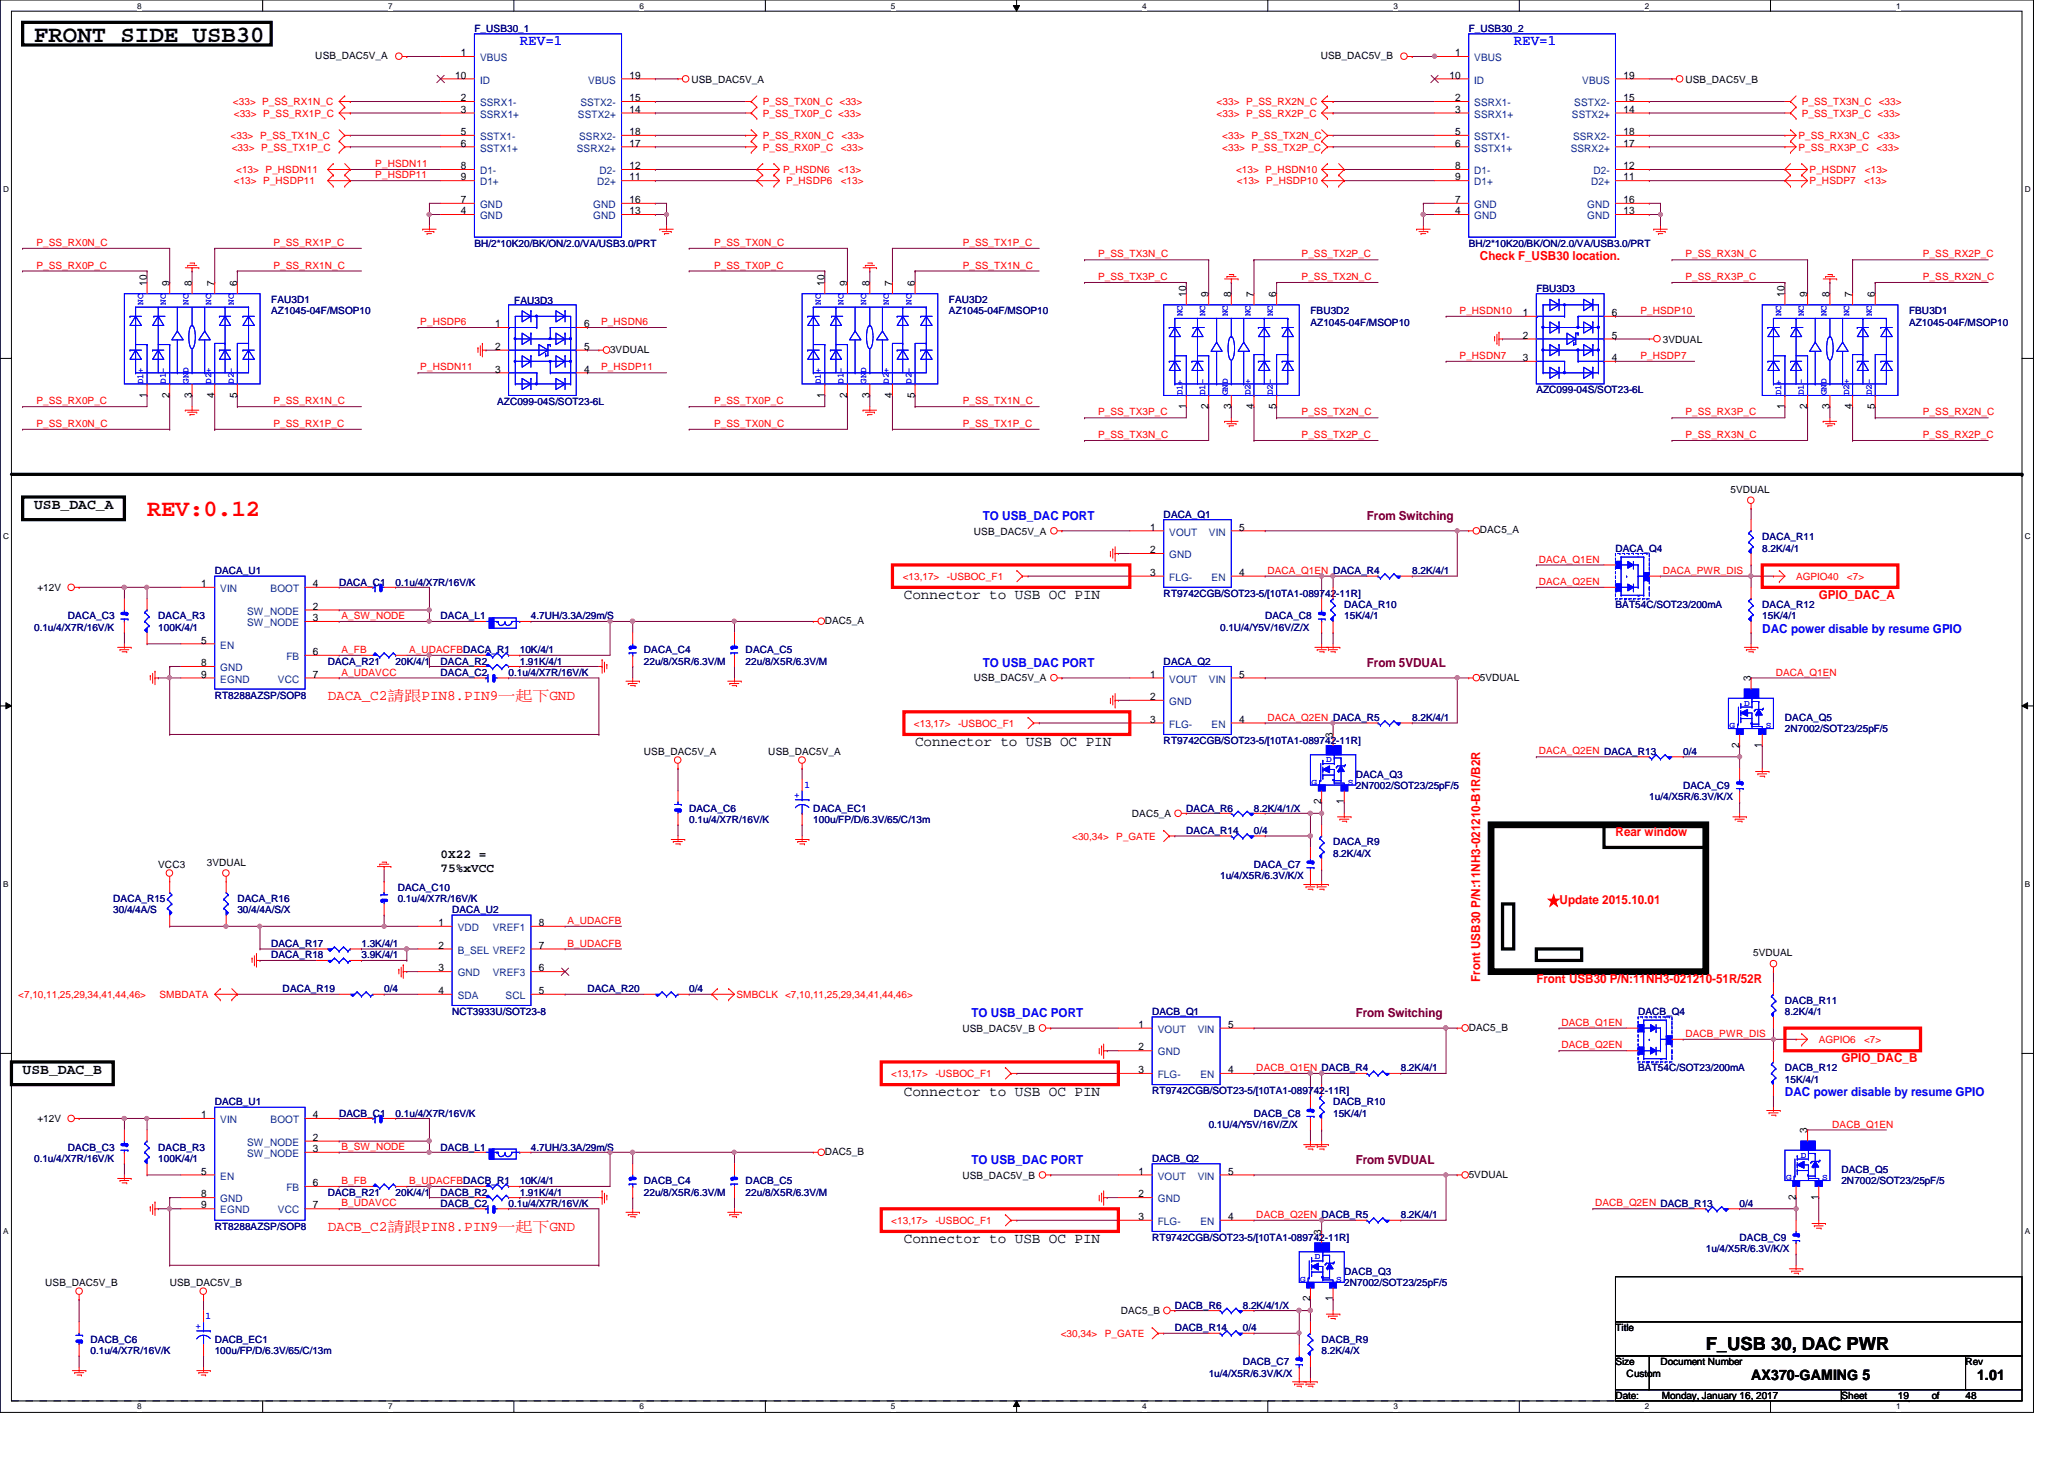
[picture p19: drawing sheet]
<svg xmlns="http://www.w3.org/2000/svg" width="297mm" height="210mm" viewBox="0 0 297 210" stroke-linecap="round" stroke-linejoin="round" font-family="sans-serif">
<defs><g id="words">
<text font-size="3.4" x="4.9" y="6">FRONT SIDE USB30</text>
<text font-size="3.4" fill="#f00" x="21.2" y="74.3">REV:0.12</text>
<text font-size="2.6" x="245.5" y="194.2">F_USB 30, DAC PWR</text>
<g font-size="2.1" fill="#00f">
<text x="74.8" y="6.5">REV=1</text>
<text x="217.8" y="6.5">REV=1</text>
</g>
<g font-size="2.1">
<text x="4.9" y="73.2">USB_DAC_A</text>
<text x="130.1" y="86.1">Connector to USB OC PIN</text>
<text x="131.7" y="107.3">Connector to USB OC PIN</text>
<text x="3.3" y="154.5">USB_DAC_B</text>
<text x="130.1" y="157.6">Connector to USB OC PIN</text>
<text x="130.1" y="178.8">Connector to USB OC PIN</text>
<text x="252" y="198.6">AX370-GAMING 5</text>
<text x="284.5" y="198.6">1.01</text>
</g>
<g font-size="2.1" fill="#f00">
<text x="47.2" y="100.8">DACA_C2請請PIN8.PIN9位位下GND</text>
<text x="47.2" y="177.2">DACB_C2請請PIN8.PIN9位位下GND</text>
</g>
<g font-size="1.8" fill="#f00">
<text x="213" y="37.4">Check F_USB30 location.</text>
<text x="261.7" y="86.1">GPIO_DAC_A</text>
<text x="232.5" y="120.3">Rear window</text>
<text x="222.8" y="130.1">★Update 2015.10.01</text>
<text x="213" y="141.3" transform="rotate(-90 213 141.3)">Front USB30 P/N:11NH3-021210-B1R/B2R</text>
<text x="221.1" y="141.4">Front USB30 P/N:11NH3-021210-51R/52R</text>
<text x="265" y="152.8">GPIO_DAC_B</text>
</g>
<g font-size="1.8" fill="#00f">
<text x="141.4" y="74.8">TO USB_DAC PORT</text>
<text x="141.4" y="95.9">TO USB_DAC PORT</text>
<text x="253.6" y="91.1">DAC power disable by resume GPIO</text>
<text x="139.8" y="146.3">TO USB_DAC PORT</text>
<text x="256.9" y="157.7">DAC power disable by resume GPIO</text>
<text x="139.8" y="167.4">TO USB_DAC PORT</text>
</g>
<g font-size="1.8" fill="#800000">
<text x="196.7" y="74.8">From Switching</text>
<text x="196.7" y="95.9">From 5VDUAL</text>
<text x="195.1" y="146.3">From Switching</text>
<text x="195.1" y="167.4">From 5VDUAL</text>
</g>
<g font-size="1.8">
<text x="63.4" y="123.4">0X22 =</text>
<text x="63.4" y="125.5">75%xVCC</text>
</g>
<g font-size="1.5">
<text x="65.5" y="11.3">10</text>
<text x="66.3" y="8.1">1</text>
<text x="90.6" y="11.3">19</text>
<text x="208.6" y="11.3">10</text>
<text x="209.4" y="8.1">1</text>
<text x="233.6" y="11.3">19</text>
<text x="66.3" y="14.6">2</text>
<text x="66.3" y="16.2">3</text>
<text x="90.6" y="14.6">15</text>
<text x="90.6" y="16.2">14</text>
<text x="209.4" y="14.6">2</text>
<text x="209.4" y="16.2">3</text>
<text x="233.6" y="14.6">15</text>
<text x="233.6" y="16.2">14</text>
<text x="66.3" y="19.4">5</text>
<text x="66.3" y="21.1">6</text>
<text x="90.6" y="19.4">18</text>
<text x="90.6" y="21.1">17</text>
<text x="209.4" y="19.4">5</text>
<text x="209.4" y="21.1">6</text>
<text x="233.6" y="19.4">18</text>
<text x="233.6" y="21.1">17</text>
<text x="66.3" y="24.3">8</text>
<text x="66.3" y="26">9</text>
<text x="66.3" y="29.2">7</text>
<text x="90.6" y="24.3">12</text>
<text x="90.6" y="26">11</text>
<text x="90.6" y="29.2">16</text>
<text x="209.4" y="24.3">8</text>
<text x="209.4" y="26">9</text>
<text x="209.4" y="29.2">7</text>
<text x="233.6" y="24.3">12</text>
<text x="233.6" y="26">11</text>
<text x="233.6" y="29.2">16</text>
<text x="66.3" y="30.8">4</text>
<text x="90.6" y="30.8">13</text>
<text x="209.4" y="30.8">4</text>
<text x="233.6" y="30.8">13</text>
<text x="21.1" y="41.1" transform="rotate(-90 21.1 41.1)">10</text>
<text x="24.4" y="41.1" transform="rotate(-90 24.4 41.1)">9</text>
<text x="27.6" y="41.1" transform="rotate(-90 27.6 41.1)">8</text>
<text x="30.9" y="41.1" transform="rotate(-90 30.9 41.1)">7</text>
<text x="34.1" y="41.1" transform="rotate(-90 34.1 41.1)">6</text>
<text x="118.7" y="41.1" transform="rotate(-90 118.7 41.1)">10</text>
<text x="121.9" y="41.1" transform="rotate(-90 121.9 41.1)">9</text>
<text x="125.1" y="41.1" transform="rotate(-90 125.1 41.1)">8</text>
<text x="128.4" y="41.1" transform="rotate(-90 128.4 41.1)">7</text>
<text x="131.7" y="41.1" transform="rotate(-90 131.7 41.1)">6</text>
<text x="71.2" y="47.1">1</text>
<text x="84.1" y="47.1">6</text>
<text x="170.7" y="42.7" transform="rotate(-90 170.7 42.7)">10</text>
<text x="173.9" y="42.7" transform="rotate(-90 173.9 42.7)">9</text>
<text x="177.2" y="42.7" transform="rotate(-90 177.2 42.7)">8</text>
<text x="180.4" y="42.7" transform="rotate(-90 180.4 42.7)">7</text>
<text x="183.7" y="42.7" transform="rotate(-90 183.7 42.7)">6</text>
<text x="219.2" y="45.5">1</text>
<text x="232" y="45.5">6</text>
<text x="256.8" y="42.7" transform="rotate(-90 256.8 42.7)">10</text>
<text x="260.1" y="42.7" transform="rotate(-90 260.1 42.7)">9</text>
<text x="263.3" y="42.7" transform="rotate(-90 263.3 42.7)">8</text>
<text x="266.6" y="42.7" transform="rotate(-90 266.6 42.7)">7</text>
<text x="269.8" y="42.7" transform="rotate(-90 269.8 42.7)">6</text>
<text x="71.2" y="50.3">2</text>
<text x="71.2" y="53.6">3</text>
<text x="84.1" y="53.6">4</text>
<text x="84.1" y="50.3">5</text>
<text x="219.2" y="48.7">2</text>
<text x="219.2" y="51.9">3</text>
<text x="232" y="51.9">4</text>
<text x="232" y="48.7">5</text>
<text x="21.1" y="57.2" transform="rotate(-90 21.1 57.2)">1</text>
<text x="24.4" y="57.2" transform="rotate(-90 24.4 57.2)">2</text>
<text x="27.6" y="57.2" transform="rotate(-90 27.6 57.2)">3</text>
<text x="30.9" y="57.2" transform="rotate(-90 30.9 57.2)">4</text>
<text x="34.1" y="57.2" transform="rotate(-90 34.1 57.2)">5</text>
<text x="118.7" y="57.2" transform="rotate(-90 118.7 57.2)">1</text>
<text x="121.9" y="57.2" transform="rotate(-90 121.9 57.2)">2</text>
<text x="125.1" y="57.2" transform="rotate(-90 125.1 57.2)">3</text>
<text x="128.4" y="57.2" transform="rotate(-90 128.4 57.2)">4</text>
<text x="131.7" y="57.2" transform="rotate(-90 131.7 57.2)">5</text>
<text x="170.7" y="58.8" transform="rotate(-90 170.7 58.8)">1</text>
<text x="173.9" y="58.8" transform="rotate(-90 173.9 58.8)">2</text>
<text x="177.2" y="58.8" transform="rotate(-90 177.2 58.8)">3</text>
<text x="180.4" y="58.8" transform="rotate(-90 180.4 58.8)">4</text>
<text x="183.7" y="58.8" transform="rotate(-90 183.7 58.8)">5</text>
<text x="256.8" y="58.8" transform="rotate(-90 256.8 58.8)">1</text>
<text x="260.1" y="58.8" transform="rotate(-90 260.1 58.8)">2</text>
<text x="263.3" y="58.8" transform="rotate(-90 263.3 58.8)">3</text>
<text x="266.6" y="58.8" transform="rotate(-90 266.6 58.8)">4</text>
<text x="269.8" y="58.8" transform="rotate(-90 269.8 58.8)">5</text>
<text x="165.5" y="76.3">1</text>
<text x="178.3" y="76.3">5</text>
<text x="165.5" y="79.6">2</text>
<text x="165.5" y="82.8">3</text>
<text x="178.3" y="82.8">4</text>
<text x="29" y="84.5">1</text>
<text x="45" y="87.7">2</text>
<text x="45" y="89.4">3</text>
<text x="45" y="84.5">4</text>
<text x="29" y="92.6">5</text>
<text x="29" y="95.8">8</text>
<text x="45" y="94.2">6</text>
<text x="29" y="97.5">9</text>
<text x="45" y="97.5">7</text>
<text x="165.5" y="97.5">1</text>
<text x="165.5" y="100.7">2</text>
<text x="178.3" y="97.5">5</text>
<text x="252" y="98" transform="rotate(-90 252 98)">3</text>
<text x="165.5" y="104">3</text>
<text x="178.3" y="104">4</text>
<text x="191.8" y="106.1" transform="rotate(-90 191.8 106.1)">3</text>
<text x="250.3" y="107.6" transform="rotate(-90 250.3 107.6)">2</text>
<text x="253.6" y="107.6" transform="rotate(-90 253.6 107.6)">1</text>
<text x="190.2" y="115.7" transform="rotate(-90 190.2 115.7)">2</text>
<text x="193.4" y="115.7" transform="rotate(-90 193.4 115.7)">1</text>
<text x="63.1" y="133.2">1</text>
<text x="63.1" y="136.5">2</text>
<text x="77.6" y="133.2">8</text>
<text x="77.6" y="136.5">7</text>
<text x="63.1" y="139.7">3</text>
<text x="63.1" y="143">4</text>
<text x="77.6" y="139.7">6</text>
<text x="77.6" y="143">5</text>
<text x="163.9" y="147.9">1</text>
<text x="176.7" y="147.9">5</text>
<text x="163.9" y="151.1">2</text>
<text x="163.9" y="154.4">3</text>
<text x="176.7" y="154.4">4</text>
<text x="29" y="160.9">1</text>
<text x="45" y="160.9">4</text>
<text x="45" y="164.1">2</text>
<text x="45" y="165.7">3</text>
<text x="260.1" y="163" transform="rotate(-90 260.1 163)">3</text>
<text x="29" y="169">5</text>
<text x="29" y="172.3">8</text>
<text x="29" y="173.9">9</text>
<text x="45" y="170.6">6</text>
<text x="45" y="173.9">7</text>
<text x="163.9" y="169">1</text>
<text x="163.9" y="172.3">2</text>
<text x="176.7" y="169">5</text>
<text x="258.4" y="172.6" transform="rotate(-90 258.4 172.6)">2</text>
<text x="261.7" y="172.6" transform="rotate(-90 261.7 172.6)">1</text>
<text x="163.9" y="175.5">3</text>
<text x="176.7" y="175.5">4</text>
<text x="190.2" y="177.7" transform="rotate(-90 190.2 177.7)">3</text>
<text x="188.5" y="187.2" transform="rotate(-90 188.5 187.2)">2</text>
<text x="191.8" y="187.2" transform="rotate(-90 191.8 187.2)">1</text>
</g>
<g font-size="1.5" fill="#004080">
<text x="69.1" y="8.8">VBUS</text>
<text x="212.2" y="8.8">VBUS</text>
<text x="69.1" y="12">ID</text>
<text x="69.1" y="15.3">SSRX1-</text>
<text x="69.1" y="16.9">SSRX1+</text>
<text x="83.2" y="16.9">SSTX2+</text>
<text x="83.5" y="15.3">SSTX2-</text>
<text x="84.7" y="12">VBUS</text>
<text x="212.2" y="12">ID</text>
<text x="212.2" y="15.3">SSRX1-</text>
<text x="212.2" y="16.9">SSRX1+</text>
<text x="226.2" y="16.9">SSTX2+</text>
<text x="226.6" y="15.3">SSTX2-</text>
<text x="227.7" y="12">VBUS</text>
<text x="69.1" y="20.2">SSTX1-</text>
<text x="69.1" y="21.8">SSTX1+</text>
<text x="83" y="21.8">SSRX2+</text>
<text x="83.4" y="20.2">SSRX2-</text>
<text x="212.2" y="20.2">SSTX1-</text>
<text x="212.2" y="21.8">SSTX1+</text>
<text x="226.1" y="21.8">SSRX2+</text>
<text x="226.4" y="20.2">SSRX2-</text>
<text x="69.1" y="25.1">D1-</text>
<text x="69.1" y="26.7">D1+</text>
<text x="69.1" y="29.9">GND</text>
<text x="85.4" y="29.9">GND</text>
<text x="85.9" y="26.7">D2+</text>
<text x="86.3" y="25.1">D2-</text>
<text x="212.2" y="25.1">D1-</text>
<text x="212.2" y="26.7">D1+</text>
<text x="212.2" y="29.9">GND</text>
<text x="228.4" y="29.9">GND</text>
<text x="229" y="26.7">D2+</text>
<text x="229.3" y="25.1">D2-</text>
<text x="69.1" y="31.5">GND</text>
<text x="85.4" y="31.5">GND</text>
<text x="212.2" y="31.5">GND</text>
<text x="228.4" y="31.5">GND</text>
<text x="168.3" y="77">VOUT</text>
<text x="174" y="77">VIN</text>
<text x="168.3" y="80.3">GND</text>
<text x="168.3" y="83.6">FLG-</text>
<text x="174.4" y="83.6">EN</text>
<text x="31.7" y="85.2">VIN</text>
<text x="35.6" y="88.4">SW_NODE</text>
<text x="38.9" y="85.2">BOOT</text>
<text x="31.7" y="93.3">EN</text>
<text x="35.6" y="90.1">SW_NODE</text>
<text x="41.2" y="95">FB</text>
<text x="31.7" y="96.6">GND</text>
<text x="31.7" y="98.2">EGND</text>
<text x="40" y="98.2">VCC</text>
<text x="168.3" y="98.2">VOUT</text>
<text x="168.3" y="101.4">GND</text>
<text x="174" y="98.2">VIN</text>
<text x="168.3" y="104.7">FLG-</text>
<text x="174.4" y="104.7">EN</text>
<text x="65.9" y="133.9">VDD</text>
<text x="65.9" y="137.2">B_SEL VREF2</text>
<text x="70.9" y="133.9">VREF1</text>
<text x="65.9" y="140.5">GND</text>
<text x="65.9" y="143.7">SDA</text>
<text x="70.9" y="140.5">VREF3</text>
<text x="72.8" y="143.7">SCL</text>
<text x="166.6" y="148.6">VOUT</text>
<text x="172.4" y="148.6">VIN</text>
<text x="166.6" y="151.8">GND</text>
<text x="166.6" y="155.1">FLG-</text>
<text x="172.8" y="155.1">EN</text>
<text x="31.7" y="161.6">VIN</text>
<text x="38.9" y="161.6">BOOT</text>
<text x="35.6" y="164.8">SW_NODE</text>
<text x="35.6" y="166.5">SW_NODE</text>
<text x="31.7" y="169.7">EN</text>
<text x="31.7" y="173">GND</text>
<text x="41.2" y="171.4">FB</text>
<text x="166.6" y="169.7">VOUT</text>
<text x="166.6" y="173">GND</text>
<text x="172.4" y="169.7">VIN</text>
<text x="31.7" y="174.6">EGND</text>
<text x="40" y="174.6">VCC</text>
<text x="166.6" y="176.2">FLG-</text>
<text x="172.8" y="176.2">EN</text>
</g>
<g font-size="1.4" fill="#000080">
<text x="68.3" y="4.6">F_USB30_1</text>
<text x="211.4" y="4.6">F_USB30_2</text>
<text x="68.3" y="35.5">BH/2*10K20/BK/ON/2.0/VA/USB3.0/PRT</text>
<text x="211.4" y="35.5">BH/2*10K20/BK/ON/2.0/VA/USB3.0/PRT</text>
<text x="221.1" y="42">FBU3D3</text>
<text x="39" y="43.6">FAU3D1</text>
<text x="39" y="45.2">AZ1045-04F/MSOP10</text>
<text x="74" y="43.8">FAU3D3</text>
<text x="136.6" y="43.6">FAU3D2</text>
<text x="136.6" y="45.2">AZ1045-04F/MSOP10</text>
<text x="188.6" y="45.2">FBU3D2</text>
<text x="188.6" y="46.9">AZ1045-04F/MSOP10</text>
<text x="274.7" y="45.2">FBU3D1</text>
<text x="274.7" y="46.9">AZ1045-04F/MSOP10</text>
<text x="71.5" y="58.3">AZC099-04S/SOT23-6L</text>
<text x="221.1" y="56.6">AZC099-04S/SOT23-6L</text>
<text x="167.5" y="74.5">DACA_Q1</text>
<text x="253.6" y="77.7">DACA_R11</text>
<text x="30.9" y="82.6">DACA_U1</text>
<text x="203.2" y="82.6">8.2K/4/1</text>
<text x="232.5" y="79.4">DACA_Q4</text>
<text x="253.6" y="79.4">8.2K/4/1</text>
<text x="9.8" y="89.1">DACA_C3</text>
<text x="22.8" y="89.1">DACA_R3</text>
<text x="48.8" y="84.2">DACA_C1</text>
<text x="56.9" y="84.2">0.1u/4/X7R/16V/K</text>
<text x="63.4" y="89.1">DACA_L1</text>
<text x="76.4" y="89.1">4.7UH/3.3A/29m/S</text>
<text x="167.5" y="85.9">RT9742CGB/SOT23-5/[10TA1-089742-11R]</text>
<text x="182.1" y="89.1">DACA_C8</text>
<text x="193.5" y="87.5">DACA_R10</text>
<text x="193.5" y="89.1">15K/4/1</text>
<text x="232.5" y="87.5">BAT54C/SOT23/200mA</text>
<text x="253.6" y="87.5">DACA_R12</text>
<text x="253.6" y="89.1">15K/4/1</text>
<text x="4.9" y="90.8">0.1u/4/X7R/16V/K</text>
<text x="22.8" y="90.8">100K/4/1</text>
<text x="47.2" y="95.6">DACA_R21</text>
<text x="56.9" y="95.6">20K/4/1</text>
<text x="63.4" y="95.6">DACA_R2</text>
<text x="74.8" y="95.6">1.91K/4/1</text>
<text x="74.8" y="94">10K/4/1</text>
<text x="92.7" y="94">DACA_C4</text>
<text x="92.7" y="95.6">22u/8/X5R/6.3V/M</text>
<text x="107.3" y="94">DACA_C5</text>
<text x="107.3" y="95.6">22u/8/X5R/6.3V/M</text>
<text x="167.5" y="95.6">DACA_Q2</text>
<text x="175.6" y="90.8">0.1U/4/Y5V/16V/Z/X</text>
<text x="30.9" y="100.5">RT8288AZSP/SOP8</text>
<text x="63.4" y="97.2">DACA_C2</text>
<text x="73.2" y="97.2">0.1u/4/X7R/16V/K</text>
<text x="167.5" y="107">RT9742CGB/SOT23-5/[10TA1-089742-11R]</text>
<text x="203.2" y="103.8">8.2K/4/1</text>
<text x="256.9" y="103.8">DACA_Q5</text>
<text x="256.9" y="105.4">2N7002/SOT23/25pF/5</text>
<text x="195.1" y="111.9">DACA_Q3</text>
<text x="195.1" y="113.5">2N7002/SOT23/25pF/5</text>
<text x="242.2" y="108.6">0/4</text>
<text x="242.2" y="113.5">DACA_C9</text>
<text x="99.2" y="116.8">DACA_C6</text>
<text x="99.2" y="118.4">0.1u/4/X7R/16V/K</text>
<text x="117" y="116.8">DACA_EC1</text>
<text x="117" y="118.4">100u/FP/D/6.3V/65/C/13m</text>
<text x="170.7" y="116.8">DACA_R6</text>
<text x="180.5" y="116.8">8.2K/4/1/X</text>
<text x="237.4" y="115.1">1u/4/X5R/6.3V/K/X</text>
<text x="170.7" y="120">DACA_R14</text>
<text x="180.5" y="120">0/4</text>
<text x="180.5" y="124.9">DACA_C7</text>
<text x="191.9" y="121.6">DACA_R9</text>
<text x="191.9" y="123.3">8.2K/4/X</text>
<text x="16.3" y="129.8">DACA_R15</text>
<text x="16.3" y="131.4">30/4/4A/S</text>
<text x="34.2" y="129.8">DACA_R16</text>
<text x="34.2" y="131.4">30/4/4A/S/X</text>
<text x="57.2" y="128.1">DACA_C10</text>
<text x="57.2" y="129.8">0.1u/4/X7R/16V/K</text>
<text x="65.1" y="131.4">DACA_U2</text>
<text x="175.6" y="126.5">1u/4/X5R/6.3V/K/X</text>
<text x="39" y="136.3">DACA_R17</text>
<text x="39" y="137.9">DACA_R18</text>
<text x="52" y="136.3">1.3K/4/1</text>
<text x="52" y="137.9">3.9K/4/1</text>
<text x="40.7" y="142.7">DACA_R19</text>
<text x="55.3" y="142.7">0/4</text>
<text x="84.5" y="142.7">DACA_R20</text>
<text x="99.2" y="142.7">0/4</text>
<text x="65.1" y="146">NCT3933U/SOT23-8</text>
<text x="165.8" y="146">DACB_Q1</text>
<text x="235.8" y="146">DACB_Q4</text>
<text x="256.9" y="144.4">DACB_R11</text>
<text x="256.9" y="146">8.2K/4/1</text>
<text x="201.6" y="154.1">8.2K/4/1</text>
<text x="235.8" y="154.1">BAT54C/SOT23/200mA</text>
<text x="256.9" y="154.1">DACB_R12</text>
<text x="256.9" y="155.8">15K/4/1</text>
<text x="30.9" y="159">DACB_U1</text>
<text x="48.8" y="160.7">DACB_C1</text>
<text x="56.9" y="160.7">0.1u/4/X7R/16V/K</text>
<text x="165.8" y="157.4">RT9742CGB/SOT23-5/[10TA1-089742-11R]</text>
<text x="180.5" y="160.7">DACB_C8</text>
<text x="191.9" y="159">DACB_R10</text>
<text x="191.9" y="160.7">15K/4/1</text>
<text x="4.9" y="167.1">0.1u/4/X7R/16V/K</text>
<text x="9.8" y="165.5">DACB_C3</text>
<text x="22.8" y="165.5">DACB_R3</text>
<text x="22.8" y="167.1">100K/4/1</text>
<text x="63.4" y="165.5">DACB_L1</text>
<text x="76.4" y="165.5">4.7UH/3.3A/29m/S</text>
<text x="165.8" y="167.1">DACB_Q2</text>
<text x="173.9" y="162.3">0.1U/4/Y5V/16V/Z/X</text>
<text x="47.2" y="172">DACB_R21</text>
<text x="56.9" y="172">20K/4/1</text>
<text x="63.4" y="173.7">DACB_C2</text>
<text x="63.4" y="172">DACB_R2</text>
<text x="73.2" y="173.7">0.1u/4/X7R/16V/K</text>
<text x="74.8" y="172">1.91K/4/1</text>
<text x="74.8" y="170.4">10K/4/1</text>
<text x="92.7" y="170.4">DACB_C4</text>
<text x="92.7" y="172">22u/8/X5R/6.3V/M</text>
<text x="107.3" y="170.4">DACB_C5</text>
<text x="107.3" y="172">22u/8/X5R/6.3V/M</text>
<text x="250.4" y="173.7">0/4</text>
<text x="265" y="168.8">DACB_Q5</text>
<text x="265" y="170.4">2N7002/SOT23/25pF/5</text>
<text x="30.9" y="176.9">RT8288AZSP/SOP8</text>
<text x="165.8" y="178.5">RT9742CGB/SOT23-5/[10TA1-089742-11R]</text>
<text x="201.6" y="175.3">8.2K/4/1</text>
<text x="250.4" y="178.5">DACB_C9</text>
<text x="193.5" y="183.4">DACB_Q3</text>
<text x="193.5" y="185">2N7002/SOT23/25pF/5</text>
<text x="245.5" y="180.2">1u/4/X5R/6.3V/K/X</text>
<text x="169.1" y="191.5">DACB_R14</text>
<text x="169.1" y="188.3">DACB_R6</text>
<text x="178.9" y="191.5">0/4</text>
<text x="178.9" y="188.3">8.2K/4/1/X</text>
<text x="13" y="193.2">DACB_C6</text>
<text x="13" y="194.8">0.1u/4/X7R/16V/K</text>
<text x="30.9" y="193.2">DACB_EC1</text>
<text x="30.9" y="194.8">100u/FP/D/6.3V/65/C/13m</text>
<text x="178.9" y="196.4">DACB_C7</text>
<text x="190.2" y="193.2">DACB_R9</text>
<text x="190.2" y="194.8">8.2K/4/X</text>
<text x="173.9" y="198">1u/4/X5R/6.3V/K/X</text>
</g>
<g font-size="1.4">
<text x="45.4" y="8.5">USB_DAC5V_A</text>
<text x="99.5" y="11.9">USB_DAC5V_A</text>
<text x="190.1" y="8.5">USB_DAC5V_B</text>
<text x="242.6" y="11.9">USB_DAC5V_B</text>
<text x="87.8" y="50.8">3VDUAL</text>
<text x="239.3" y="49.3">3VDUAL</text>
<text x="249" y="70.9">5VDUAL</text>
<text x="140.2" y="76.9">USB_DAC5V_A</text>
<text x="213" y="76.8">DAC5_A</text>
<text x="5.4" y="85">+12V</text>
<text x="118.7" y="89.8">DAC5_A</text>
<text x="140.2" y="98">USB_DAC5V_A</text>
<text x="213" y="97.9">5VDUAL</text>
<text x="92.7" y="108.6">USB_DAC5V_A</text>
<text x="110.6" y="108.6">USB_DAC5V_A</text>
<text x="162.9" y="117.6">DAC5_A</text>
<text x="22.8" y="124.9">VCC3</text>
<text x="29.8" y="124.5">3VDUAL</text>
<text x="252.3" y="137.6">5VDUAL</text>
<text x="138.5" y="148.5">USB_DAC5V_B</text>
<text x="211.4" y="148.3">DAC5_B</text>
<text x="5.4" y="161.5">+12V</text>
<text x="118.7" y="166.2">DAC5_B</text>
<text x="138.5" y="169.6">USB_DAC5V_B</text>
<text x="211.4" y="169.4">5VDUAL</text>
<text x="6.5" y="185">USB_DAC5V_B</text>
<text x="24.4" y="185">USB_DAC5V_B</text>
<text x="161.3" y="189.1">DAC5_B</text>
<text x="232.5" y="191.5">Title</text>
<text x="232.5" y="196.4">Size</text>
<text x="239" y="196.4">Document Number</text>
<text x="282.9" y="196.4">Rev</text>
<text x="232.5" y="201.3">Date:</text>
<text x="234.1" y="198">Custom</text>
<text x="239.1" y="201.3">Monday, January 16, 2017</text>
<text x="265" y="201.3">Sheet</text>
<text x="273.1" y="201.3">19</text>
<text x="278" y="201.3">of</text>
<text x="282.9" y="201.3">48</text>
</g>
<g font-size="1.4" fill="#f00">
<text x="33.5" y="15.2">&lt;33&gt; P_SS_RX1N_C</text>
<text x="33.7" y="16.8">&lt;33&gt; P_SS_RX1P_C</text>
<text x="109.8" y="15.2">P_SS_TX0N_C &lt;33&gt;</text>
<text x="109.8" y="16.8">P_SS_TX0P_C &lt;33&gt;</text>
<text x="175.1" y="15.2">&lt;33&gt; P_SS_RX2N_C</text>
<text x="175.1" y="16.8">&lt;33&gt; P_SS_RX2P_C</text>
<text x="259.3" y="16.8">P_SS_TX3P_C &lt;33&gt;</text>
<text x="259.3" y="15.2">P_SS_TX3N_C &lt;33&gt;</text>
<text x="33.2" y="20">&lt;33&gt; P_SS_TX1N_C</text>
<text x="33.4" y="21.7">&lt;33&gt; P_SS_TX1P_C</text>
<text x="109.8" y="20">P_SS_RX0N_C</text>
<text x="109.8" y="21.7">P_SS_RX0P_C</text>
<text x="121" y="21.7">&lt;33&gt;</text>
<text x="121.1" y="20">&lt;33&gt;</text>
<text x="175.9" y="20">&lt;33&gt; P_SS_TX2N_C</text>
<text x="175.9" y="21.7">&lt;33&gt; P_SS_TX2P_C</text>
<text x="258.8" y="20">P_SS_RX3N_C</text>
<text x="258.8" y="21.7">P_SS_RX3P_C</text>
<text x="270" y="21.7">&lt;33&gt;</text>
<text x="270.2" y="20">&lt;33&gt;</text>
<text x="33.7" y="26.5">&lt;13&gt; P_HSDP11</text>
<text x="34" y="24.9">&lt;13&gt; P_HSDN11</text>
<text x="54" y="25.7">P_HSDP11</text>
<text x="54" y="24">P_HSDN11</text>
<text x="112.7" y="24.9">P_HSDN6</text>
<text x="113.2" y="26.5">P_HSDP6</text>
<text x="120.6" y="24.9">&lt;13&gt;</text>
<text x="121" y="26.5">&lt;13&gt;</text>
<text x="177.9" y="24.9">&lt;13&gt; P_HSDN10</text>
<text x="178" y="26.5">&lt;13&gt; P_HSDP10</text>
<text x="260.4" y="26.5">P_HSDP7</text>
<text x="260.4" y="24.9">P_HSDN7</text>
<text x="268.3" y="26.5">&lt;13&gt;</text>
<text x="268.4" y="24.9">&lt;13&gt;</text>
<text x="5.2" y="35.4">P_SS_RX0N_C</text>
<text x="39.4" y="35.4">P_SS_RX1P_C</text>
<text x="102.8" y="35.4">P_SS_TX0N_C</text>
<text x="138.6" y="35.4">P_SS_TX1P_C</text>
<text x="5.2" y="38.7">P_SS_RX0P_C</text>
<text x="39.4" y="38.7">P_SS_RX1N_C</text>
<text x="102.8" y="38.7">P_SS_TX0P_C</text>
<text x="138.6" y="38.7">P_SS_TX1N_C</text>
<text x="158" y="40.3">P_SS_TX3P_C</text>
<text x="158" y="37">P_SS_TX3N_C</text>
<text x="187.3" y="37">P_SS_TX2P_C</text>
<text x="187.3" y="40.3">P_SS_TX2N_C</text>
<text x="242.6" y="37">P_SS_RX3N_C</text>
<text x="242.6" y="40.3">P_SS_RX3P_C</text>
<text x="276.7" y="40.3">P_SS_RX2N_C</text>
<text x="276.7" y="37">P_SS_RX2P_C</text>
<text x="60.5" y="46.8">P_HSDP6</text>
<text x="86.5" y="46.8">P_HSDN6</text>
<text x="210.1" y="45.2">P_HSDN10</text>
<text x="236.1" y="45.2">P_HSDP10</text>
<text x="60.5" y="53.3">P_HSDN11</text>
<text x="86.5" y="53.3">P_HSDP11</text>
<text x="210.1" y="51.6">P_HSDN7</text>
<text x="236.1" y="51.6">P_HSDP7</text>
<text x="5.2" y="58.2">P_SS_RX0P_C</text>
<text x="39.4" y="58.2">P_SS_RX1N_C</text>
<text x="102.8" y="58.2">P_SS_TX0P_C</text>
<text x="138.6" y="58.2">P_SS_TX1N_C</text>
<text x="158" y="59.8">P_SS_TX3P_C</text>
<text x="187.3" y="59.8">P_SS_TX2N_C</text>
<text x="242.6" y="59.8">P_SS_RX3P_C</text>
<text x="276.7" y="59.8">P_SS_RX2N_C</text>
<text x="5.2" y="61.4">P_SS_RX0N_C</text>
<text x="39.4" y="61.4">P_SS_RX1P_C</text>
<text x="102.8" y="61.4">P_SS_TX0N_C</text>
<text x="138.6" y="61.4">P_SS_TX1P_C</text>
<text x="158" y="63">P_SS_TX3N_C</text>
<text x="187.3" y="63">P_SS_TX2P_C</text>
<text x="242.6" y="63">P_SS_RX3N_C</text>
<text x="276.7" y="63">P_SS_RX2P_C</text>
<text x="129.9" y="83.4">&lt;13,17&gt;</text>
<text x="136.3" y="83.4">-USBOC_F1</text>
<text x="182.4" y="82.5">DACA_Q1EN DACA_R4</text>
<text x="221.4" y="80.9">DACA_Q1EN</text>
<text x="239.3" y="82.5">DACA_PWR_DIS</text>
<text x="258.5" y="83.4">AGPIO40</text>
<text x="265.8" y="83.4">&lt;7&gt;</text>
<text x="49.1" y="89.1">A_SW_NODE</text>
<text x="221.4" y="84.2">DACA_Q2EN</text>
<text x="49.1" y="93.9">A_FB</text>
<text x="58.9" y="93.9">A_UDACFBDACA_R1</text>
<text x="49.1" y="97.2">A_UDAVCC</text>
<text x="255.6" y="97.2">DACA_Q1EN</text>
<text x="131.5" y="104.6">&lt;13,17&gt;</text>
<text x="137.9" y="104.6">-USBOC_F1</text>
<text x="182.4" y="103.7">DACA_Q2EN DACA_R5</text>
<text x="221.4" y="108.5">DACA_Q2EN DACA_R13</text>
<text x="154.3" y="120.8">&lt;30,34&gt;</text>
<text x="160.7" y="120.8">P_GATE</text>
<text x="81.7" y="136.2">B_UDACFB</text>
<text x="81.7" y="132.9">A_UDACFB</text>
<text x="2.6" y="143.6">&lt;7,10,11,25,29,34,41,44,46&gt;</text>
<text x="22.9" y="143.6">SMBDATA</text>
<text x="106" y="143.6">SMBCLK &lt;7,10,11,25,29,34,41,44,46&gt;</text>
<text x="224.7" y="147.6">DACB_Q1EN</text>
<text x="242.6" y="149.2">DACB_PWR_DIS</text>
<text x="128.3" y="154.9">&lt;13,17&gt;</text>
<text x="134.6" y="154.9">-USBOC_F1</text>
<text x="180.8" y="154.1">DACB_Q1EN DACB_R4</text>
<text x="224.7" y="150.8">DACB_Q2EN</text>
<text x="261.7" y="150.1">AGPIO6</text>
<text x="268.3" y="150.1">&lt;7&gt;</text>
<text x="49.1" y="165.4">B_SW_NODE</text>
<text x="263.7" y="162.2">DACB_Q1EN</text>
<text x="49.1" y="170.3">B_FB</text>
<text x="49.1" y="173.6">B_UDAVCC</text>
<text x="58.9" y="170.3">B_UDACFBDACB_R1</text>
<text x="229.6" y="173.6">DACB_Q2EN DACB_R13</text>
<text x="128.3" y="176.1">&lt;13,17&gt;</text>
<text x="134.6" y="176.1">-USBOC_F1</text>
<text x="180.8" y="175.2">DACB_Q2EN DACB_R5</text>
<text x="152.7" y="192.4">&lt;30,34&gt;</text>
<text x="159" y="192.4">P_GATE</text>
</g>
<g font-size="1.4" fill="#00f">
<text x="115.8" y="113.3">1</text>
<text x="114.3" y="114.8">+</text>
<text x="28.1" y="191.2">+</text>
<text x="29.6" y="189.7">1</text>
</g>
<g font-size="1.3" fill="#00f">
<text x="20.6" y="43.9" transform="rotate(-90 20.6 43.9)">NC</text>
<text x="23.9" y="43.9" transform="rotate(-90 23.9 43.9)">NC</text>
<text x="27.1" y="43.9" transform="rotate(-90 27.1 43.9)">NC</text>
<text x="30.4" y="43.9" transform="rotate(-90 30.4 43.9)">NC</text>
<text x="33.7" y="43.9" transform="rotate(-90 33.7 43.9)">NC</text>
<text x="118.1" y="43.9" transform="rotate(-90 118.1 43.9)">NC</text>
<text x="121.4" y="43.9" transform="rotate(-90 121.4 43.9)">NC</text>
<text x="124.7" y="43.9" transform="rotate(-90 124.7 43.9)">NC</text>
<text x="127.9" y="43.9" transform="rotate(-90 127.9 43.9)">NC</text>
<text x="131.2" y="43.9" transform="rotate(-90 131.2 43.9)">NC</text>
<text x="170.2" y="45.5" transform="rotate(-90 170.2 45.5)">NC</text>
<text x="173.4" y="45.5" transform="rotate(-90 173.4 45.5)">NC</text>
<text x="176.7" y="45.5" transform="rotate(-90 176.7 45.5)">NC</text>
<text x="180" y="45.5" transform="rotate(-90 180 45.5)">NC</text>
<text x="183.2" y="45.5" transform="rotate(-90 183.2 45.5)">NC</text>
<text x="256.3" y="45.5" transform="rotate(-90 256.3 45.5)">NC</text>
<text x="259.6" y="45.5" transform="rotate(-90 259.6 45.5)">NC</text>
<text x="262.8" y="45.5" transform="rotate(-90 262.8 45.5)">NC</text>
<text x="266.1" y="45.5" transform="rotate(-90 266.1 45.5)">NC</text>
<text x="269.4" y="45.5" transform="rotate(-90 269.4 45.5)">NC</text>
<text x="20.6" y="55.2" transform="rotate(-90 20.6 55.2)">D1+</text>
<text x="23.9" y="55.2" transform="rotate(-90 23.9 55.2)">D1-</text>
<text x="27.1" y="55.2" transform="rotate(-90 27.1 55.2)">GND</text>
<text x="30.4" y="55.2" transform="rotate(-90 30.4 55.2)">D2+</text>
<text x="33.7" y="55.2" transform="rotate(-90 33.7 55.2)">D2-</text>
<text x="118.1" y="55.2" transform="rotate(-90 118.1 55.2)">D1+</text>
<text x="121.4" y="55.2" transform="rotate(-90 121.4 55.2)">D1-</text>
<text x="124.7" y="55.2" transform="rotate(-90 124.7 55.2)">GND</text>
<text x="127.9" y="55.2" transform="rotate(-90 127.9 55.2)">D2+</text>
<text x="131.2" y="55.2" transform="rotate(-90 131.2 55.2)">D2-</text>
<text x="170.2" y="56.9" transform="rotate(-90 170.2 56.9)">D1+</text>
<text x="173.4" y="56.9" transform="rotate(-90 173.4 56.9)">D1-</text>
<text x="176.7" y="56.9" transform="rotate(-90 176.7 56.9)">GND</text>
<text x="180" y="56.9" transform="rotate(-90 180 56.9)">D2+</text>
<text x="183.2" y="56.9" transform="rotate(-90 183.2 56.9)">D2-</text>
<text x="256.3" y="56.9" transform="rotate(-90 256.3 56.9)">D1+</text>
<text x="259.6" y="56.9" transform="rotate(-90 259.6 56.9)">D1-</text>
<text x="262.8" y="56.9" transform="rotate(-90 262.8 56.9)">GND</text>
<text x="266.1" y="56.9" transform="rotate(-90 266.1 56.9)">D2+</text>
<text x="269.4" y="56.9" transform="rotate(-90 269.4 56.9)">D2-</text>
<text x="251" y="101.5">D</text>
<text x="248.9" y="104.8">G</text>
<text x="254.1" y="104.8">S</text>
<text x="188.8" y="112.9">G</text>
<text x="190.9" y="109.6">D</text>
<text x="194" y="112.9">S</text>
<text x="259.2" y="166.5">D</text>
<text x="257" y="169.8">G</text>
<text x="262.3" y="169.8">S</text>
<text x="187.1" y="184.4">G</text>
<text x="189.2" y="181.1">D</text>
<text x="192.3" y="184.4">S</text>
</g>
<g font-size="1.2">
<text x="19.7" y="1.2">8</text>
<text x="55.9" y="1.2">7</text>
<text x="92" y="1.2">6</text>
<text x="128.2" y="1.2">5</text>
<text x="164.4" y="1.2">4</text>
<text x="200.5" y="1.2">3</text>
<text x="236.7" y="1.2">2</text>
<text x="272.9" y="1.2">1</text>
<text x=".5" y="27.6">D</text>
<text x="291.4" y="27.6">D</text>
<text x=".5" y="77.6">C</text>
<text x="291.4" y="77.6">C</text>
<text x=".5" y="127.6">B</text>
<text x="291.4" y="127.6">B</text>
<text x=".5" y="177.6">A</text>
<text x="291.4" y="177.6">A</text>
<text x="19.7" y="202.8">8</text>
<text x="55.9" y="202.8">7</text>
<text x="92" y="202.8">6</text>
<text x="128.2" y="202.8">5</text>
<text x="164.4" y="202.8">4</text>
<text x="200.5" y="202.8">3</text>
<text x="236.7" y="202.8">2</text>
<text x="272.9" y="202.8">1</text>
</g>
</g></defs>
<path d="M0 0h292.6v203.2h-292.6zM1.6 1.6h289.4v199.9h-289.4z" fill="none" stroke="#000" stroke-width=".14"/>
<g fill="#fff">
<path d="M19.7 .2h.6v1.3h-.6z"/>
<path d="M19.7 201.7h.6v1.3h-.6z"/>
</g>
<path d="M37.8 0v1.6M37.8 201.5v1.7" fill="none" stroke="#000" stroke-width=".14"/>
<g fill="#fff">
<path d="M55.9 .2h.6v1.3h-.6z"/>
<path d="M55.9 201.7h.6v1.3h-.6z"/>
</g>
<path d="M74 0v1.6M74 201.5v1.7" fill="none" stroke="#000" stroke-width=".14"/>
<g fill="#fff">
<path d="M92 .2h.6v1.3h-.6z"/>
<path d="M92 201.7h.6v1.3h-.6z"/>
</g>
<path d="M110.1 0v1.6M110.1 201.5v1.7" fill="none" stroke="#000" stroke-width=".14"/>
<g fill="#fff">
<path d="M128.2 .2h.6v1.3h-.6z"/>
<path d="M128.2 201.7h.6v1.3h-.6z"/>
</g>
<path d="M145.8 .8h.9l-.4 .8zM146.3 0v1.6M146.3 201.5l.4 .9h-.9zM146.3 201.5v1.7" fill="none" stroke="#000" stroke-width=".14"/>
<path d="M145.8 .8h.9l-.4 .8zM146.3 201.5l.4 .9h-.9z" fill="#000"/>
<g fill="#fff">
<path d="M164.4 .2h.6v1.3h-.6z"/>
<path d="M164.4 201.7h.6v1.3h-.6z"/>
</g>
<path d="M182.5 0v1.6M182.5 201.5v1.7" fill="none" stroke="#000" stroke-width=".14"/>
<g fill="#fff">
<path d="M200.5 .2h.6v1.3h-.6z"/>
<path d="M200.5 201.7h.6v1.3h-.6z"/>
</g>
<path d="M218.6 0v1.6M218.6 201.5v1.7" fill="none" stroke="#000" stroke-width=".14"/>
<g fill="#fff">
<path d="M236.7 .2h.6v1.3h-.6z"/>
<path d="M236.7 201.7h.6v1.3h-.6z"/>
</g>
<path d="M254.8 0v1.6M254.8 201.5v1.7" fill="none" stroke="#000" stroke-width=".14"/>
<g fill="#fff">
<path d="M272.9 .2h.6v1.3h-.6z"/>
<path d="M272.9 201.7h.6v1.3h-.6z"/>
<path d="M.5 26.6h.8v1.3h-.8z"/>
<path d="M291.4 26.6h.8v1.3h-.8z"/>
<path d="M.5 76.5h.8v1.4h-.8z"/>
<path d="M291.4 76.5h.8v1.4h-.8z"/>
</g>
<path d="M0 51.6h1.6M291 51.6h1.6" fill="none" stroke="#000" stroke-width=".14"/>
<g fill="#fff">
<path d="M.5 126.5h.7v1.3h-.7z"/>
<path d="M291.4 126.5h.7v1.3h-.7z"/>
</g>
<path d="M0 101.6h1.6M.8 101.1l.8 .5-.8 .4zM291 101.6l.8-.5v.9zM291 101.6h1.6" fill="none" stroke="#000" stroke-width=".14"/>
<path d="M.8 101.1l.8 .5-.8 .4zM291 101.6l.8-.5v.9z" fill="#000"/>
<g fill="#fff">
<path d="M.5 176.5h.7v1.3h-.7z"/>
<path d="M291.4 176.5h.7v1.3h-.7z"/>
</g>
<path d="M0 151.6h1.6M291 151.6h1.6" fill="none" stroke="#000" stroke-width=".14"/>
<path d="M206.5 8.1h.1M206.5 8.1h1.6M216.2 48.8h.1M216.2 48.8h3.3M232.5 48.8h.1M232.5 48.8h4.9" fill="none" stroke="#800040" stroke-width=".14"/>
<circle cx="206.5" cy="8.1" r=".3" fill="#f0f"/>
<circle cx="206.5" cy="8.1" r=".3" fill="none" stroke="#f0f" stroke-width=".14"/>
<path d="M208.1 52h.1M208.1 52h11.4M232.5 52h.1M232.5 52h11.4M190.2 91h.1M190.2 91v1.6M252 82.9h.1M252 81.3h.1M252 82.9h3.2M252 81.3v1.6" fill="none" stroke="#800040" stroke-width=".14"/>
<circle cx="252" cy="82.9" r=".31" fill="#f0f"/>
<circle cx="252" cy="82.9" r=".31" fill="none" stroke="#f0f" stroke-width=".14"/>
<g fill="none" stroke="#800040" stroke-width=".14">
<path d="M160.9 79.6h.1M160.9 79.6h1.7M182.1 76.4h.1M182.1 76.4h29.3M209.7 76.4h.1M209.7 76.4v6.5M252 73.2h.1M252 73.2v1.6M182.1 82.9h.1M182.1 82.9h8.1M190.2 82.9h.1M190.2 82.9v3.2"/>
<path d="M239 82.9h.1M239 82.9h13M252 82.9h.1M252 82.9v1.6M97.6 118.7h.1M97.6 118.7v1.6M170.7 117h.1M170.7 117h4.9M191.9 104h.1M191.9 104v1.7M193.5 115.4h.1M193.5 115.4v1.6"/>
<path d="M203.2 104h.1M203.2 104h6.5"/>
</g>
<circle cx="209.7" cy="76.4" r=".3" fill="#f0f"/>
<circle cx="209.7" cy="76.4" r=".3" fill="none" stroke="#f0f" stroke-width=".14"/>
<path d="M209.7 97.5h.1M209.7 97.5v6.5M252 91h.1M252 91v1.6M97.6 110.5h.1M97.6 110.5v3.3M115.4 110.5h.1M115.4 110.5v1.6M182.1 104h.1M182.1 104h14.6M191.9 104h.1" fill="none" stroke="#800040" stroke-width=".14"/>
<circle cx="191.8" cy="104" r=".3" fill="#f0f"/>
<circle cx="191.8" cy="104" r=".3" fill="none" stroke="#f0f" stroke-width=".14"/>
<path d="M191.9 91h.1M191.9 91v1.6M203.2 82.9h.1M203.2 82.9h6.5M188.6 117h.1M188.6 117v3.3" fill="none" stroke="#800040" stroke-width=".14"/>
<circle cx="188.6" cy="120.3" r=".31" fill="#f0f"/>
<circle cx="188.6" cy="120.3" r=".31" fill="none" stroke="#f0f" stroke-width=".14"/>
<circle cx="188.6" cy="117" r=".31" fill="#f0f"/>
<circle cx="188.6" cy="117" r=".31" fill="none" stroke="#f0f" stroke-width=".14"/>
<path d="M152.8 97.5h.1M152.8 97.5h9.8M209.7 97.5h.1M209.7 97.5h1.7M115.4 118.7h.1M115.4 118.7v1.6" fill="none" stroke="#800040" stroke-width=".14"/>
<circle cx="209.7" cy="97.5" r=".3" fill="#f0f"/>
<circle cx="209.7" cy="97.5" r=".3" fill="none" stroke="#f0f" stroke-width=".14"/>
<path d="M191.9 82.9h.1M191.9 82.9v1.6M221.1 81.3h.1M221.1 81.3h9.7" fill="none" stroke="#800040" stroke-width=".14"/>
<circle cx="191.8" cy="82.9" r=".31" fill="#f0f"/>
<circle cx="191.8" cy="82.9" r=".31" fill="none" stroke="#f0f" stroke-width=".14"/>
<g fill="none" stroke="#800040" stroke-width=".14">
<path d="M152.8 76.4h.1M152.8 76.4h9.8M148 82.9h.1M148 82.9h14.6M182.1 97.5h.1M182.1 97.5h27.6M190.2 82.9h.1M190.2 82.9h6.5M191.9 82.9h.1M221.1 84.5h.1M221.1 84.5h9.7M149.6 104h.1"/>
<path d="M149.6 104h13M160.9 100.8h.1M160.9 100.8h1.7"/>
</g>
<circle cx="190.2" cy="82.9" r=".31" fill="#f0f"/>
<circle cx="190.2" cy="82.9" r=".31" fill="none" stroke="#f0f" stroke-width=".14"/>
<path d="M182.1 117h.1M182.1 117h8.1M188.6 117h.1M190.2 115.4h.1M190.2 117h.1M190.2 115.4v3.3" fill="none" stroke="#800040" stroke-width=".14"/>
<circle cx="190.2" cy="117" r=".3" fill="#f0f"/>
<circle cx="190.2" cy="117" r=".3" fill="none" stroke="#f0f" stroke-width=".14"/>
<g fill="none" stroke="#800040" stroke-width=".14">
<path d="M252 97.5h.1M252 97.5h11.4M221.1 108.9h.1M221.1 108.9h14.7M242.2 108.9h.1M242.2 108.9h8.2M250.4 115.4h.1M250.4 108.9h.1M250.4 108.9v1.6M250.4 115.4v1.6M253.6 107.3h.1M253.6 107.3v3.2"/>
<path d="M190.2 125.1h.1M190.2 125.1v1.7"/>
</g>
<circle cx="250.4" cy="108.9" r=".3" fill="#f0f"/>
<circle cx="250.4" cy="108.9" r=".3" fill="none" stroke="#f0f" stroke-width=".14"/>
<g fill="none" stroke="#800040" stroke-width=".14">
<path d="M169.1 120.3h.1M169.1 120.3h6.5M182.1 120.3h.1M182.1 120.3h6.5M188.6 120.3h.1M188.6 120.3v1.6M188.6 154.4h.1M188.6 154.4v3.2M190.2 154.4h.1M190.2 154.4v1.6M188.6 162.6h.1M188.6 162.6v1.6"/>
<path d="M190.2 162.6h.1M190.2 162.6v1.6M187 188.6h.1M187 188.6h1.6"/>
</g>
<circle cx="190.2" cy="154.4" r=".3" fill="#f0f"/>
<circle cx="190.2" cy="154.4" r=".3" fill="none" stroke="#f0f" stroke-width=".14"/>
<path d="M146.3 154.4h.1M146.3 154.4h14.6M151.2 147.9h.1M151.2 147.9h9.7M159.3 151.2h.1M159.3 151.2h1.6M190.2 154.4h.1M190.2 154.4h4.9M201.6 154.4h.1M201.6 154.4h6.5M208.1 147.9h.1M208.1 147.9h1.6" fill="none" stroke="#800040" stroke-width=".14"/>
<circle cx="208.1" cy="147.9" r=".31" fill="#f0f"/>
<circle cx="208.1" cy="147.9" r=".31" fill="none" stroke="#f0f" stroke-width=".14"/>
<g fill="none" stroke="#800040" stroke-width=".14">
<path d="M180.5 154.4h.1M180.5 147.9h.1M180.5 154.4h8.1M180.5 147.9h27.6M208.1 147.9h.1M208.1 147.9v6.5M180.5 169h.1M180.5 169h27.6M208.1 169h.1M208.1 169v6.6M169.1 188.6h.1M169.1 188.6h4.8"/>
<path d="M180.5 188.6h.1M180.5 188.6h6.5M188.6 196.7h.1M188.6 188.6h.1M188.6 188.6v1.6M188.6 196.7v1.6"/>
</g>
<circle cx="188.6" cy="188.5" r=".32" fill="#f0f"/>
<circle cx="188.6" cy="188.5" r=".32" fill="none" stroke="#f0f" stroke-width=".14"/>
<path d="M180.5 175.6h.1M180.5 175.6h14.6M190.2 175.6h.1M190.2 175.6v1.6M201.6 175.6h.1M201.6 175.6h6.5M188.6 186.9h.1M188.6 186.9v1.7M191.9 186.9h.1M191.9 186.9v1.7" fill="none" stroke="#800040" stroke-width=".14"/>
<circle cx="190.2" cy="175.5" r=".3" fill="#f0f"/>
<circle cx="190.2" cy="175.5" r=".3" fill="none" stroke="#f0f" stroke-width=".14"/>
<path d="M151.2 169h.1M151.2 169h9.7M208.1 169h.1M208.1 169h1.6" fill="none" stroke="#800040" stroke-width=".14"/>
<circle cx="208.1" cy="169" r=".3" fill="#f0f"/>
<circle cx="208.1" cy="169" r=".3" fill="none" stroke="#f0f" stroke-width=".14"/>
<path d="M188.6 154.4h.1M188.6 154.4h1.6M146.3 175.6h.1M146.3 175.6h14.6M159.3 172.3h.1M159.3 172.3h1.6" fill="none" stroke="#800040" stroke-width=".14"/>
<circle cx="188.6" cy="154.4" r=".31" fill="#f0f"/>
<circle cx="188.6" cy="154.4" r=".31" fill="none" stroke="#f0f" stroke-width=".14"/>
<path d="M180.5 191.8h.1M187 188.6h.1M187 188.6v3.2h-6.5" fill="none" stroke="#800040" stroke-width=".14"/>
<circle cx="186.9" cy="191.8" r=".3" fill="#f0f"/>
<circle cx="186.9" cy="191.8" r=".3" fill="none" stroke="#f0f" stroke-width=".14"/>
<circle cx="186.9" cy="188.5" r=".31" fill="#f0f"/>
<circle cx="186.9" cy="188.5" r=".31" fill="none" stroke="#f0f" stroke-width=".14"/>
<g fill="none" stroke="#800040" stroke-width=".14">
<path d="M250.4 173.9h.1M250.4 173.9h8.1M11.4 186.9h.1M11.4 195.1h.1M11.4 186.9v3.3M11.4 195.1v1.6M29.3 186.9h.1M29.3 195.1h.1M29.3 186.9v1.7M29.3 195.1v1.6M167.5 191.8h.1M167.5 191.8h6.4"/>
<path d="M187 191.8h.1M187 191.8v1.6"/>
</g>
<circle cx="258.5" cy="173.9" r=".3" fill="#f0f"/>
<circle cx="258.5" cy="173.9" r=".3" fill="none" stroke="#f0f" stroke-width=".14"/>
<path d="M224.4 147.9h.1M224.4 151.2h.1M224.4 147.9h9.7M224.4 151.2h9.7M255.2 149.5h.1M255.2 147.9h.1M255.2 149.5h3.3M255.2 147.9v1.6M258.5 173.9h.1M258.5 173.9v1.7M258.5 180.4h.1M258.5 180.4v1.6" fill="none" stroke="#800040" stroke-width=".14"/>
<circle cx="255.2" cy="149.5" r=".3" fill="#f0f"/>
<circle cx="255.2" cy="149.5" r=".3" fill="none" stroke="#f0f" stroke-width=".14"/>
<g fill="none" stroke="#800040" stroke-width=".14">
<path d="M32.6 133.3h.1M32.6 133.3h4.8M55.3 131.7h.1M55.3 131.7v1.6M81.3 136.5h.1M81.3 133.3h.1M81.3 136.5h8.1M81.3 133.3h8.1M255.2 139.8h.1M255.2 139.8v1.6M242.2 149.5h.1M242.2 149.5h13"/>
<path d="M255.2 149.5h.1M255.2 157.6h.1M255.2 149.5v1.7M255.2 157.6v1.7M229.2 173.9h.1M229.2 173.9h14.7M258.5 172.3h.1M258.5 172.3v1.6M260.1 162.6h.1M260.1 162.6h11.4M261.7 172.3h.1M261.7 172.3v3.3"/>
</g>
<circle cx="32.5" cy="133.3" r=".3" fill="#f0f"/>
<circle cx="32.5" cy="133.3" r=".3" fill="none" stroke="#f0f" stroke-width=".14"/>
<g fill="none" stroke="#800040" stroke-width=".14">
<path d="M24.4 133.3h.1M24.4 133.3h8.2M37.4 138.2h.1M37.4 136.5h.1M37.4 133.3h.1M37.4 138.2h8.1M37.4 136.5h8.1M37.4 133.3v3.2M58.5 138.2h.1M58.5 136.5v1.7M34.2 143h.1M34.2 143h14.6"/>
<path d="M81.3 143h.1M81.3 143h11.4M99.2 143h.1M99.2 143h3.2"/>
</g>
<circle cx="58.5" cy="136.5" r=".31" fill="#f0f"/>
<circle cx="58.5" cy="136.5" r=".31" fill="none" stroke="#f0f" stroke-width=".14"/>
<path d="M37.4 133.3h.1M37.4 133.3h17.9M52 136.5h.1M52 136.5h6.5" fill="none" stroke="#800040" stroke-width=".14"/>
<circle cx="55.3" cy="133.3" r=".3" fill="#f0f"/>
<circle cx="55.3" cy="133.3" r=".3" fill="none" stroke="#f0f" stroke-width=".14"/>
<circle cx="37.4" cy="133.3" r=".3" fill="#f0f"/>
<circle cx="37.4" cy="133.3" r=".3" fill="none" stroke="#f0f" stroke-width=".14"/>
<g fill="none" stroke="#800040" stroke-width=".14">
<path d="M17.9 84.5h.1M17.9 84.5v1.6M21.2 84.5h.1M21.2 84.5v1.6M21.2 84.5h4.8M48.8 87.8h.1M48.8 89.4h.1M48.8 84.5h.1M48.8 87.8h13M48.8 84.5h3.2M48.8 89.4h13M56.9 84.5h.1"/>
<path d="M56.9 84.5h4.9M61.8 94.3h.1M61.8 95.9h.1M61.8 94.3h6.5M61.8 95.9h6.5M74.8 94.3h.1M87.8 89.4h.1M87.8 89.4v4.9h-13M91.1 89.4h.1M91.1 89.4v1.6M105.7 89.4h.1M105.7 89.4v1.6"/>
<path d="M250.4 107.3h.1M250.4 107.3v1.6M52 138.2h.1M52 138.2h6.5M55.3 126.8h.1M55.3 133.3h.1M55.3 125.1v1.7M55.3 133.3h4.9M58.5 139.8h.1M58.5 136.5h.1M58.5 139.8h1.7M58.5 136.5h1.7"/>
<path d="M55.3 143h.1M55.3 143h4.9"/>
</g>
<circle cx="21.1" cy="84.5" r=".3" fill="#f0f"/>
<circle cx="21.1" cy="84.5" r=".3" fill="none" stroke="#f0f" stroke-width=".14"/>
<path d="M21.2 92.6h.1M21.2 92.6h4.8M24.4 95.9h.1M24.4 95.9v1.6M61.8 84.5h.1M61.8 89.4h.1M61.8 84.5v3.3M61.8 89.4h6.5M73.2 97.5h.1M73.2 97.5h13M74.8 95.9h.1M74.8 95.9h11.4" fill="none" stroke="#800040" stroke-width=".14"/>
<circle cx="61.8" cy="89.4" r=".3" fill="#f0f"/>
<circle cx="61.8" cy="89.4" r=".3" fill="none" stroke="#f0f" stroke-width=".14"/>
<path d="M17.9 84.5h.1M17.9 84.5h3.3" fill="none" stroke="#800040" stroke-width=".14"/>
<circle cx="17.9" cy="84.5" r=".31" fill="#f0f"/>
<circle cx="17.9" cy="84.5" r=".31" fill="none" stroke="#f0f" stroke-width=".14"/>
<g fill="none" stroke="#800040" stroke-width=".14">
<path d="M11.4 84.5h.1M11.4 84.5h6.5M17.9 91h.1M17.9 91v1.6M22.8 97.5h.1M22.8 97.5h1.6M24.4 95.9h.1M24.4 95.9h1.6M48.8 97.5h.1M48.8 97.5h19.5M61.8 94.3h.1M61.8 94.3v1.6"/>
<path d="M76.4 89.4h.1M76.4 89.4h11.4M91.1 95.9h.1M91.1 89.4h.1M91.1 89.4h14.6M91.1 95.9v1.6M105.7 95.9h.1M105.7 95.9v1.6"/>
</g>
<circle cx="91" cy="89.4" r=".31" fill="#f0f"/>
<circle cx="91" cy="89.4" r=".31" fill="none" stroke="#f0f" stroke-width=".14"/>
<path d="M87.8 89.4h.1M87.8 89.4h3.3" fill="none" stroke="#800040" stroke-width=".14"/>
<circle cx="87.8" cy="89.4" r=".3" fill="#f0f"/>
<circle cx="87.8" cy="89.4" r=".3" fill="none" stroke="#f0f" stroke-width=".14"/>
<path d="M61.8 87.8h.1M61.8 87.8v1.6" fill="none" stroke="#800040" stroke-width=".14"/>
<circle cx="61.8" cy="87.8" r=".3" fill="#f0f"/>
<circle cx="61.8" cy="87.8" r=".3" fill="none" stroke="#f0f" stroke-width=".14"/>
<path d="M24.4 97.5h.1M24.4 97.5h1.6" fill="none" stroke="#800040" stroke-width=".14"/>
<circle cx="24.4" cy="97.5" r=".3" fill="#f0f"/>
<circle cx="24.4" cy="97.5" r=".3" fill="none" stroke="#f0f" stroke-width=".14"/>
<path d="M105.7 89.4h.1M105.7 89.4h11.3" fill="none" stroke="#800040" stroke-width=".14"/>
<circle cx="105.7" cy="89.4" r=".3" fill="#f0f"/>
<circle cx="105.7" cy="89.4" r=".3" fill="none" stroke="#f0f" stroke-width=".14"/>
<path d="M24.4 97.5h.1M24.4 97.5v8.2M58.5 94.3h3.3M61.8 94.3h.1M86.2 97.5v8.2M24.4 105.7h.1M24.4 105.7h61.8M86.2 105.7h.1" fill="none" stroke="#800040" stroke-width=".14"/>
<circle cx="61.8" cy="94.2" r=".3" fill="#f0f"/>
<circle cx="61.8" cy="94.2" r=".3" fill="none" stroke="#f0f" stroke-width=".14"/>
<g fill="none" stroke="#800040" stroke-width=".14">
<path d="M48.8 94.3h.1M48.8 94.3h3.2M21.2 169h.1M21.2 169h4.8M24.4 172.3h.1M24.4 173.9h.1M24.4 172.3h1.6M24.4 172.3v1.6M24.4 173.9h1.6M48.8 170.7h.1M48.8 165.8h.1M48.8 170.7h3.2"/>
<path d="M48.8 165.8h13M58.5 170.7h.1M58.5 170.7h3.3M74.8 172.3h.1M74.8 172.3h11.4M105.7 172.3h.1M105.7 172.3v1.6"/>
</g>
<circle cx="24.4" cy="173.9" r=".3" fill="#f0f"/>
<circle cx="24.4" cy="173.9" r=".3" fill="none" stroke="#f0f" stroke-width=".14"/>
<path d="M105.7 165.8h.1M105.7 165.8h11.3" fill="none" stroke="#800040" stroke-width=".14"/>
<circle cx="105.7" cy="165.8" r=".3" fill="#f0f"/>
<circle cx="105.7" cy="165.8" r=".3" fill="none" stroke="#f0f" stroke-width=".14"/>
<path d="M48.8 160.9h.1M48.8 160.9h3.2M56.9 160.9h.1M56.9 160.9h4.9M61.8 160.9h.1M61.8 160.9v3.3M87.8 165.8h.1M87.8 165.8h3.3M91.1 165.8h.1M91.1 165.8v1.6" fill="none" stroke="#800040" stroke-width=".14"/>
<circle cx="87.8" cy="165.8" r=".3" fill="#f0f"/>
<circle cx="87.8" cy="165.8" r=".3" fill="none" stroke="#f0f" stroke-width=".14"/>
<path d="M11.4 160.9h.1M11.4 160.9h6.5M17.9 160.9h.1M17.9 160.9v1.7M61.8 172.3h.1M61.8 170.7h.1M61.8 172.3h6.5M61.8 170.7h6.5" fill="none" stroke="#800040" stroke-width=".14"/>
<circle cx="61.8" cy="170.6" r=".3" fill="#f0f"/>
<circle cx="61.8" cy="170.6" r=".3" fill="none" stroke="#f0f" stroke-width=".14"/>
<path d="M48.8 164.2h.1M48.8 164.2h13M61.8 164.2h.1M61.8 164.2v1.6M76.4 165.8h.1M76.4 165.8h11.4" fill="none" stroke="#800040" stroke-width=".14"/>
<circle cx="61.8" cy="164.1" r=".31" fill="#f0f"/>
<circle cx="61.8" cy="164.1" r=".31" fill="none" stroke="#f0f" stroke-width=".14"/>
<path d="M22.8 173.9h.1M22.8 173.9h1.6M48.8 173.9h.1M48.8 173.9h19.5M91.1 165.8h.1M91.1 165.8h14.6M105.7 165.8h.1M105.7 165.8v1.6" fill="none" stroke="#800040" stroke-width=".14"/>
<circle cx="91" cy="165.8" r=".31" fill="#f0f"/>
<circle cx="91" cy="165.8" r=".31" fill="none" stroke="#f0f" stroke-width=".14"/>
<path d="M17.9 167.4h.1M17.9 167.4v1.6M21.2 160.9h.1M21.2 160.9h4.8M61.8 170.7h.1M61.8 170.7v1.6M73.2 173.9h.1M73.2 173.9h13M74.8 170.7h.1M87.8 165.8h.1M87.8 165.8v4.9h-13" fill="none" stroke="#800040" stroke-width=".14"/>
<circle cx="21.1" cy="160.9" r=".3" fill="#f0f"/>
<circle cx="21.1" cy="160.9" r=".3" fill="none" stroke="#f0f" stroke-width=".14"/>
<path d="M61.8 165.8h.1M61.8 165.8h6.5" fill="none" stroke="#800040" stroke-width=".14"/>
<circle cx="61.8" cy="165.8" r=".3" fill="#f0f"/>
<circle cx="61.8" cy="165.8" r=".3" fill="none" stroke="#f0f" stroke-width=".14"/>
<path d="M17.9 160.9h.1M17.9 160.9h3.3M21.2 160.9h.1M21.2 160.9v1.7M91.1 172.3h.1M91.1 172.3v1.6" fill="none" stroke="#800040" stroke-width=".14"/>
<circle cx="17.9" cy="160.9" r=".31" fill="#f0f"/>
<circle cx="17.9" cy="160.9" r=".31" fill="none" stroke="#f0f" stroke-width=".14"/>
<g fill="none" stroke="#800040" stroke-width=".14">
<path d="M50.4 19.5h.1M50.4 14.6h.1M50.4 16.3h.1M50.4 19.5h13M50.4 14.6h13M50.4 16.3h13M58.5 8.1h.1M58.5 8.1h4.9M94.3 19.5h.1M94.3 16.3h.1M94.3 14.6h.1M94.3 19.5h13"/>
<path d="M94.3 14.6h13M94.3 16.3h13M50.4 21.1h.1M50.4 26h.1M50.4 24.4h.1M50.4 21.1h13M50.4 26h13M50.4 24.4h13M61.8 29.3h.1M61.8 29.3v1.6M94.3 21.1h.1M94.3 30.9h.1"/>
<path d="M94.3 21.1h13M94.3 30.9h1.6M95.9 29.3h.1M95.9 30.9h.1M95.9 29.3v3.2M24.4 173.9h.1M24.4 173.9v8.1M86.2 173.9v8.1M24.4 182h.1M24.4 182h61.8M86.2 182h.1"/>
</g>
<circle cx="95.9" cy="30.9" r=".3" fill="#f0f"/>
<circle cx="95.9" cy="30.9" r=".3" fill="none" stroke="#f0f" stroke-width=".14"/>
<path d="M94.3 11.3h.1M94.3 11.3h3.3M61.8 30.9h.1M61.8 29.3h.1M61.8 29.3h1.6M61.8 30.9v1.6M61.8 30.9h1.6M94.3 29.3h.1M94.3 29.3h1.6" fill="none" stroke="#800040" stroke-width=".14"/>
<circle cx="61.8" cy="30.9" r=".3" fill="#f0f"/>
<circle cx="61.8" cy="30.9" r=".3" fill="none" stroke="#f0f" stroke-width=".14"/>
<g fill="none" stroke="#800040" stroke-width=".14">
<path d="M3.3 39h.1M3.3 35.7h.1M3.3 39h17.9M3.3 35.7h21.1v4.9M21.2 39h.1M21.2 39v1.6M27.6 39h.1M27.6 39v1.6M30.9 35.7h.1M30.9 35.7v4.9M30.9 35.7h21.1M34.2 39h.1"/>
<path d="M34.2 39h17.8M34.2 39v1.6M99.2 35.7h.1M99.2 39h.1M99.2 39h19.5M99.2 35.7h22.8M118.7 39h.1M118.7 39v1.6M122 35.7h.1M122 35.7v4.9M125.2 39h.1M125.2 39v1.6"/>
<path d="M128.4 35.7h.1M128.4 35.7h21.2M128.4 35.7v4.9M131.7 39h.1M131.7 39h17.9M131.7 39v1.6M239 30.9h.1M239 30.9v1.6M3.3 58.5h.1M21.2 56.9h.1M21.2 56.9v1.6h-17.9M24.4 40.6h.1"/>
<path d="M24.4 56.9v4.9M27.6 56.9h.1M27.6 56.9v1.6M30.9 40.6h.1M30.9 56.9v4.9M34.2 56.9h.1M34.2 58.5h.1M34.2 56.9v1.6M34.2 58.5h17.8M60.2 53.6h.1M60.2 53.6h11.3M69.9 50.4h.1"/>
<path d="M69.9 50.4h1.6M84.5 50.4h.1M84.5 53.6h.1M84.5 50.4h1.7M84.5 53.6h11.4M99.2 58.5h.1M118.7 56.9h.1M118.7 56.9v1.6h-19.5M122 56.9h.1M122 56.9v4.9h-22.8M125.2 56.9h.1M125.2 56.9v1.6"/>
<path d="M128.4 56.9h.1M128.4 56.9v4.9M131.7 58.5h.1M131.7 56.9h.1M131.7 58.5h17.9M131.7 56.9v1.6M3.3 61.8h.1M3.3 61.8h21.1M24.4 61.8h.1M30.9 61.8h.1M30.9 61.8h21.1M99.2 61.8h.1"/>
<path d="M128.4 61.8h.1M128.4 61.8h21.2"/>
</g>
<circle cx="239" cy="30.9" r=".3" fill="#f0f"/>
<circle cx="239" cy="30.9" r=".3" fill="none" stroke="#f0f" stroke-width=".14"/>
<g fill="none" stroke="#800040" stroke-width=".14">
<path d="M237.4 19.5h.1M237.4 16.3h.1M237.4 14.6h.1M237.4 19.5h19.5M237.4 16.3h19.5M237.4 14.6h19.5M204.8 29.3h.1M204.8 30.9h.1M204.8 29.3v3.2M237.4 21.1h.1M237.4 21.1h19.5M239 29.3h.1"/>
<path d="M239 29.3v1.6"/>
</g>
<circle cx="204.8" cy="30.9" r=".31" fill="#f0f"/>
<circle cx="204.8" cy="30.9" r=".31" fill="none" stroke="#f0f" stroke-width=".14"/>
<g fill="none" stroke="#800040" stroke-width=".14">
<path d="M191.9 19.5h.1M191.9 16.3h.1M191.9 14.6h.1M191.9 19.5h14.6M191.9 16.3h14.6M191.9 14.6h14.6M203.2 8.1h.1M203.2 8.1h3.3M237.4 11.3h3.2M240.6 11.3h.1M94.3 26h.1M94.3 24.4h.1"/>
<path d="M94.3 26h14.6M94.3 24.4h14.6M156.1 37.4h.1M156.1 37.4h17.8M173.9 37.4h.1M173.9 37.4v4.8M180.5 37.4h.1M180.5 37.4v4.8M180.5 37.4h17.8M191.9 21.1h.1M191.9 21.1h14.6M193.5 26h.1"/>
<path d="M193.5 24.4h.1M193.5 26h13M193.5 24.4h13M204.8 29.3h.1M204.8 30.9h.1M204.8 29.3h1.7M204.8 30.9h1.7M237.4 29.3h.1M237.4 30.9h.1M237.4 26h.1M237.4 24.4h.1M237.4 29.3h1.6"/>
<path d="M237.4 30.9h1.6M237.4 26h19.5M237.4 24.4h19.5M240.6 37.4h.1M240.6 37.4h19.5M260.1 37.4h.1M260.1 37.4v4.8M266.6 37.4h.1M266.6 37.4h19.5M266.6 37.4v4.8M60.2 47.1h.1M60.2 47.1h11.3"/>
<path d="M84.5 47.1h.1M84.5 47.1h11.4M156.1 40.6h.1M156.1 40.6h14.6M170.7 40.6h.1M170.7 58.5h.1M170.7 58.5v1.6h-14.6M170.7 40.6v1.6M173.9 58.5h.1M173.9 58.5v4.9h-17.8M177.2 58.5h.1M177.2 40.6h.1"/>
<path d="M177.2 40.6v1.6M177.2 58.5v1.6M180.5 58.5h.1M180.5 58.5v4.9M183.7 58.5h.1M183.7 40.6h.1M183.7 40.6v1.6M183.7 58.5v1.6M183.7 40.6h14.6M208.1 45.5h.1M208.1 45.5h11.4M232.5 45.5h.1"/>
<path d="M232.5 45.5h11.4M240.6 40.6h.1M240.6 40.6h16.3M256.9 40.6h.1M256.9 58.5h.1M256.9 58.5v1.6h-16.3M256.9 40.6v1.6M260.1 58.5h.1M260.1 58.5v4.9h-19.5M263.4 58.5h.1M263.4 40.6h.1M263.4 40.6v1.6"/>
<path d="M263.4 58.5v1.6M266.6 58.5h.1M266.6 58.5v4.9M269.9 40.6h.1M269.9 58.5h.1M269.9 40.6h16.2M269.9 40.6v1.6M269.9 58.5v1.6M156.1 63.4h.1M156.1 60.1h.1M180.5 63.4h.1M180.5 63.4h17.8"/>
<path d="M183.7 60.1h.1M183.7 60.1h14.6M240.6 63.4h.1M240.6 60.1h.1M266.6 63.4h.1M266.6 63.4h19.5M269.9 60.1h.1M269.9 60.1h16.2"/>
</g>
<g fill="none" stroke="#f00" stroke-width=".14">
<path d="M48.8 18.7l.8 .8M48.8 16.3h1.6M48.8 16.3l.8 .8M48.8 14.6h1.6M48.8 14.6l.8 .8M49.6 19.5h.1M49.6 17.1h.1M49.6 15.4h.1M49.6 13.8h.1M49.6 19.5h.8M49.6 19.5l-.8 .8M49.6 15.4l-.8 .9"/>
<path d="M49.6 13.8l-.8 .8M50.4 16.3h.1M50.4 14.6h.1M57.9 8.1h.6M58.5 8.1h.1M97.6 11.3h.1M97.6 11.3h.6M107.3 19.5h.1M107.3 19.5h1.6M107.3 16.3h.8M107.3 14.6h.8M108.1 14.6h.1"/>
<path d="M108.1 16.3h.1M108.1 18.7h.1M108.1 14.6l.8 .8M108.1 16.3l.8 .8M108.1 18.7l.8 .8M108.9 15.4h.1M108.9 17.1h.1M108.9 13.8l-.8 .8M108.9 15.4l-.8 .9M108.9 19.5l-.8 .8M190.2 16.3h1.7M190.2 14.6h1.7"/>
<path d="M190.2 18.7l.8 .8M190.2 14.6l.8 .8M190.2 16.3l.8 .8M191 19.5h.1M191 13.8h.1M191 15.4h.1M191 17.1h.1M191 19.5h.9M191 19.5l-.8 .8M191 13.8l-.8 .8M191 15.4l-.8 .9M191.9 14.6h.1"/>
<path d="M191.9 16.3h.1M202.6 8.1h.6M203.2 8.1h.1M240.6 11.3h.1M240.6 11.3h.7M256.9 19.5h.1M256.9 19.5h1.6M256.9 16.3h.8M256.9 14.6h.8M257.7 16.3h.1M257.7 14.6h.1M257.7 18.7h.1"/>
<path d="M257.7 16.3l.8 .8M257.7 14.6l.8 .8M257.7 18.7l.8 .8M258.5 17.1h.1M258.5 15.4h.1M258.5 15.4l-.8 .9M258.5 13.8l-.8 .8M258.5 19.5l-.8 .8M26.7 38.5h1.9M27 38.2h.1M27 38.2h1.3M27.3 37.8h.7"/>
<path d="M27.6 38.5h.1M27.6 38.5v.5M28 37.8h.1M28.6 38.5h.1M47.2 24.4h3.2M47.2 24.4l.8 .8M47.2 26h3.2M47.2 26l.8 .8M48 25.2h.1M48 23.5h.1M48 26.8h.1M48 23.5l-.8 .9"/>
<path d="M48 25.2l-.8 .8M48.8 21.9h.1M48.8 20.3h.1M48.8 20.3l.8 .8M49.6 25.2h.1M49.6 26.8h.1M49.6 21.1h.1M49.6 23.5l.8 .9M49.6 25.2l.8 .8M49.6 21.1h.8M49.6 21.1l-.8 .8M50.4 24.4h.1"/>
<path d="M50.4 26h.1M50.4 24.4l-.8 .8M50.4 26l-.8 .8M60.8 33h.1M60.8 33h2M61.1 33.3h1.3M61.5 33.6h.1M61.5 33.6h.6M61.8 33h.1M61.8 32.5v.5M62.4 33.3h.1M95 33h.1"/>
<path d="M95 33h1.9M95.3 33.3h1.3M95.6 33.6h.1M95.6 33.6h.7M95.9 33h.1M95.9 32.5v.5M96.6 33.3h.1M107.3 21.1h.1M107.3 21.1h1.6M108.1 20.3h.1M108.1 21.9h.1M108.1 20.3l.8 .8"/>
<path d="M108.9 24.4h.1M108.9 26h.1M108.9 24.4h3.3M108.9 26h3.3M108.9 21.1l-.8 .8M108.9 24.4l.9 .8M108.9 26l.9 .8M109.8 23.5h.1M109.8 25.2h.1M109.8 23.5l-.9 .9M109.8 25.2l-.9 .8M111.4 23.5h.1"/>
<path d="M111.4 25.2h.1M111.4 26.8h.1M111.4 23.5l.8 .9M111.4 25.2l.8 .8M112.2 24.4l-.8 .8M112.2 26l-.8 .8M124.2 38.5h1.9M124.5 38.2h.1M124.5 38.2h1.4M124.9 37.8h.6M125.2 38.5h.1M125.2 38.5v.5"/>
<path d="M125.5 37.8h.1M126.1 38.5h.1M176.6 39.8h.1M176.6 39.8h1.3M176.9 39.5h.6M177.5 39.5h.1M190.2 20.3h.1M190.2 21.9h.1M190.2 24.4h3.3M190.2 26h3.3M190.2 20.3l.8 .8M190.2 24.4l.8 .8"/>
<path d="M190.2 26l.8 .8M191 21.1h.1M191 25.2h.1M191 23.5h.1M191 26.8h.1M191 21.1h.9M191 21.1l-.8 .8M191 23.5l-.8 .9M191 25.2l-.8 .8M192.7 25.2h.1M192.7 26.8h.1M192.7 23.5l.8 .9"/>
<path d="M192.7 25.2l.8 .8M193.5 24.4h.1M193.5 26h.1M193.5 24.4l-.8 .8M193.5 26l-.8 .8M203.9 33h.1M203.9 33h1.9M204.2 33.3h1.3M204.5 33.6h.1M204.5 33.6h.7M204.8 33h.1M204.8 32.5v.5"/>
<path d="M205.5 33.3h.1M238 33h.1M238 33h1.9M238.3 33.3h1.3M238.7 33.6h.1M238.7 33.6h.6M239 33h.1M239 32.5v.5M239.6 33.3h.1M256.9 26h.1M256.9 24.4h.1M256.9 21.1h.1"/>
<path d="M256.9 24.4h3.2M256.9 26h3.2M256.9 21.1h1.6M256.9 26l.8 .8M256.9 24.4l.8 .8M257.7 26.8h.1M257.7 25.2h.1M257.7 20.3h.1M257.7 21.9h.1M257.7 25.2l-.8 .8M257.7 23.5l-.8 .9M257.7 20.3l.8 .8"/>
<path d="M258.5 21.1l-.8 .8M259.3 26.8h.1M259.3 25.2h.1M259.3 23.5h.1M259.3 25.2l.8 .8M259.3 23.5l.8 .9M260.1 26l-.8 .8M260.1 24.4l-.8 .8M262.7 39.8h.1M262.7 39.8h1.3M263.1 39.5h.6M263.7 39.5h.1"/>
<path d="M21.2 40.6v1.6M21.2 55.2v1.7M24.4 40.6v1.6M24.4 55.2v1.7M26.7 59h.1M26.7 59h1.9M27 59.3h1.3M27.3 59.6h.1M27.3 59.6h.7M27.6 59h.1M27.6 40.6v1.6M27.6 55.2v1.7"/>
<path d="M27.6 58.5v.5M28.3 59.3h.1M30.9 40.6v1.6M30.9 55.2v1.7M34.2 40.6v1.6M34.2 55.2v1.7M68.8 50h.1M68.8 50v.7M69.1 51h.1M69.1 49.7v1.3M69.4 50.4h.1M69.4 49.4h.1"/>
<path d="M69.4 50.4h.5M69.4 49.4v2M86.2 50.4h.1M86.2 50.4h.6M124.2 59h.1M124.2 59h1.9M124.5 59.3h1.4M124.9 59.6h.1M124.9 59.6h.6M125.2 59h.1M125.2 58.5v.5M125.9 59.3h.1"/>
<path d="M176.2 40.1h2M177.2 40.1h.1M177.2 40.1v.5M178.2 40.1h.1M215.1 48.4h.1M215.1 48.4v.7M215.4 49.4h.1M215.4 48.1v1.3M215.7 48.8h.1M215.7 47.8h.1M215.7 48.8h.5M215.7 47.8v1.9"/>
<path d="M237.4 48.8h.1M237.4 48.8h.6M262.4 40.1h1.9M263.4 40.1h.1M263.4 40.1v.5M264.3 40.1h.1M152.2 76.4h.6M152.8 76.4h.1M159.8 80h.1M159.8 79.3v.7M160.1 79h.1M160.1 79v1.3"/>
<path d="M160.5 79.6h.1M160.5 78.7v1.9M160.5 79.6h.4M176.2 60.6h.1M176.2 60.6h2M176.6 61h1.3M176.9 61.3h.1M176.9 61.3h.6M177.2 60.6h.1M177.2 60.1v.5M177.9 61h.1M211.4 76.4h.1"/>
<path d="M211.4 76.4h.6M252 73.2h.1M252 72.5v.7M262.4 60.6h.1M262.4 60.6h1.9M262.7 61h1.3M263.1 61.3h.1M263.1 61.3h.6M263.4 60.6h.1M263.4 60.1v.5M264 61h.1M10.7 84.5h.7"/>
<path d="M11.4 84.5h.1M16.9 93.1h2M17.3 93.5h.1M17.3 93.5h1.2M17.6 93.8h.6M17.9 93.1h.1M17.9 92.6v.5M18.2 93.8h.1M18.9 93.1h.1M21.6 97.2h.1M21.6 97.2v.6M22 98.2h.1"/>
<path d="M22 96.9v1.3M22.3 97.5h.1M22.3 96.6h.1M22.3 97.5h.5M22.3 96.6v1.9M86.2 95.9h.5M86.7 95.9h.1M86.7 94.9h.1M86.7 94.9v2M87 96.6h.1M87 95.2v1.4M87.3 95.6h.1"/>
<path d="M87.3 95.6v.6M90.1 98h1.9M90.4 98.3h.1M90.4 98.3h1.3M90.7 98.6h.7M91.1 98h.1M91.1 97.5v.5M91.4 98.6h.1M92 98h.1M104.7 98h2M105 98.3h.1M105 98.3h1.3"/>
<path d="M105.4 98.6h.6M105.7 98h.1M105.7 97.5v.5M106 98.6h.1M106.7 98h.1M117 89.4h.1M117 89.4h.7M146.3 82.1h.1M146.3 82.1l.8 .8M147.1 82.9h.1M147.1 82.9h.9M147.1 82.9l-.8 .8"/>
<path d="M152.2 97.5h.6M152.8 97.5h.1M160.5 80.6h.1M160.5 99.8v1.9M189.2 93.1h3.6M189.6 93.5h.1M189.6 93.5h1.3M189.9 93.8h.6M190.2 93.1h.1M190.2 92.6v.5M190.5 93.8h.1M191.2 93.1h.1"/>
<path d="M191.2 93.5h.1M191.2 93.5h1.3M191.5 93.8h.6M191.9 93.1h.1M191.9 92.6v.5M192.1 93.8h.1M192.8 93.1h.1M211.4 97.5h.1M211.4 97.5h.6M251 93.1h2M251.3 93.5h.1M251.3 93.5h1.3"/>
<path d="M251.7 93.8h.6M252 93.1h.1M252 92.6v.5M252.3 93.8h.1M253 93.1h.1M255.2 82.9h.1M255.2 82.9h1.7M256.1 82.1h.1M256.1 83.7h.1M256.1 82.1l.8 .8M256.9 82.9l-.8 .8M97.6 110.5h.1"/>
<path d="M97.6 109.9v.6M115.4 110.5h.1M115.4 109.9v.6M148 103.2h.1M148 103.2l.8 .8M148.8 104h.1M148.8 104h.8M148.8 104l-.8 .8M159.8 101.1h.1M159.8 100.5v.6M160.1 100.1h.1M160.1 100.1v1.3"/>
<path d="M160.5 100.8h.1M160.5 101.7h.1M160.5 100.8h.4M167.5 119.5h.1M167.5 119.5l.8 .8M170 117h.7M170.7 117h.1M192.5 117.5h1.9M192.8 117.9h.1M192.8 117.9h1.3M193.2 118.2h.6M193.5 117.5h.1"/>
<path d="M193.5 117v.5M193.8 118.2h.1M194.4 117.5h.1M249.4 117.5h1.9M249.7 117.9h.1M249.7 117.9h1.3M250.1 118.2h.6M250.4 117.5h.1M250.4 117v.5M250.7 118.2h.1M251.3 117.5h.1M252.6 111h2"/>
<path d="M253 111.3h.1M253 111.3h1.3M253.3 111.7h.7M253.6 111h.1M253.6 110.5v.5M254 111.7h.1M254.6 111h.1M24.4 126.8h.1M24.4 126.1v.7M32.6 126.8h.1M32.6 126.1v.7M36.3 137.8h.1"/>
<path d="M36.3 137.8v.7M36.6 138.8h.1M36.6 137.5v1.3M36.9 138.2h.1M36.9 137.2h.1M36.9 138.2h.5M36.9 137.2v1.9M54.3 124.7h2M54.6 124.3h.1M54.6 124.3h1.4M55 124h.6M55.3 124.7h.1"/>
<path d="M55.3 124.7v.4M55.6 124h.1M56.3 124.7h.1M57.4 139.4h.1M57.4 139.4v.7M57.7 139.1v1.3M58 139.8h.1M58 138.8h.1M58 139.8h.5M58 138.8v2M96.6 120.8h1.9M96.9 121.1h.1"/>
<path d="M96.9 121.1h1.3M97.2 121.4h.7M97.6 120.8h.1M97.6 120.3v.5M97.9 121.4h.1M98.5 120.8h.1M114.5 120.8h1.9M114.8 121.1h.1M114.8 121.1h1.3M115.1 121.4h.7M115.4 120.8h.1M115.4 120.3v.5"/>
<path d="M115.8 121.4h.1M116.4 120.8h.1M168.3 120.3h.1M168.3 120.3h.8M168.3 120.3l-.8 .8M187.6 127.3h3.6M188 127.6h.1M188 127.6h1.2M188.3 127.9h.6M188.6 127.3h.1M188.6 126.8v.5M188.9 127.9h.1"/>
<path d="M189.6 127.3h.1M189.6 127.6h.1M189.6 127.6h1.3M189.9 127.9h.6M190.2 127.3h.1M190.2 126.8v.5M190.5 127.9h.1M191.2 127.3h.1M255.2 139.8h.1M255.2 139.1v.7M30.9 143h3.3M30.9 143l.8 .8"/>
<path d="M31.7 143.8h.1M31.7 142.2h.1M31.7 142.2l-.8 .8M33.4 143.8h.1M33.4 142.2l.8 .8M34.2 143h.1M34.2 143l-.8 .8M57.7 140.4h.1M102.4 143h.1M102.4 143h3.3M102.4 143l.8 .8M103.2 142.2h.1"/>
<path d="M103.2 142.2l-.8 .8M104.9 142.2h.1M104.9 143.8h.1M104.9 142.2l.8 .8M105.7 143l-.8 .8M144.7 153.6h.1M144.7 153.6l.8 .8M145.5 154.4h.1M145.5 154.4h.8M145.5 154.4l-.8 .8M150.5 147.9h.7M151.2 147.9h.1"/>
<path d="M158.2 151.5h.1M158.2 150.8v.7M158.5 150.5h.1M158.5 150.5v1.3M158.8 151.2h.1M158.8 152.1h.1M158.8 150.2v1.9M158.8 151.2h.5M209.7 147.9h.1M209.7 147.9h.7M254.3 159.8h1.9M255.2 159.8h.1"/>
<path d="M255.2 159.3v.5M256.2 159.8h.1M258.5 149.5h.1M258.5 149.5h1.6M259.3 148.7h.1M259.3 150.4h.1M259.3 148.7l.8 .8M260.1 149.5l-.8 .9M10.7 160.9h.7M11.4 160.9h.1M16.9 169.5h2M17.3 169.8h.1"/>
<path d="M17.3 169.8h1.2M17.6 170.2h.6M17.9 169.5h.1M17.9 169v.5M18.2 170.2h.1M18.9 169.5h.1M21.6 173.6h.1M21.6 173.6v.6M22 174.6h.1M22 173.3v1.3M22.3 173.9h.1M22.3 172.9h.1"/>
<path d="M22.3 172.9v2M22.3 173.9h.5M86.2 172.3h.5M86.7 172.3h.1M86.7 171.3h.1M86.7 171.3v2M87 172.9h.1M87 171.7v1.2M87.3 172h.1M87.3 172v.6M90.1 174.4h1.9M90.4 174.8h.1"/>
<path d="M90.4 174.8h1.3M90.7 175h.7M91.1 174.4h.1M91.1 173.9v.5M91.4 175h.1M92 174.4h.1M104.7 174.4h2M105 174.8h.1M105 174.8h1.3M105.4 175h.6M105.7 174.4h.1M105.7 173.9v.5"/>
<path d="M106 175h.1M106.7 174.4h.1M117 165.8h.1M117 165.8h.7M144.7 174.8h.1M144.7 174.8l.8 .8M145.5 175.6h.1M145.5 175.6h.8M145.5 175.6l-.8 .8M150.5 169h.7M151.2 169h.1M158.2 172.6h.1"/>
<path d="M158.2 172v.6M158.5 171.7h.1M158.5 171.7v1.2M158.8 172.3h.1M158.8 173.3h.1M158.8 172.3h.5M158.8 171.3v2M187.6 164.7h3.6M188 165h.1M188 165h1.2M188.3 165.3h.6M188.6 164.7h.1"/>
<path d="M188.6 164.2v.5M188.9 165.3h.1M189.6 164.7h.1M189.6 165h.1M189.6 165h1.3M189.9 165.3h.6M190.2 164.7h.1M190.2 164.2v.5M190.5 165.3h.1M191.2 164.7h.1M209.7 169h.1M209.7 169h.7"/>
<path d="M254.6 160.1h.1M254.6 160.1h1.3M254.9 160.4h.7M255.6 160.4h.1M260.8 176h1.9M261.1 176.4h.1M261.1 176.4h1.3M261.4 176.7h.7M261.7 176h.1M261.7 175.6v.4M262.1 176.7h.1M262.7 176h.1"/>
<path d="M10.4 197.2h2M10.7 197.5h.1M10.7 197.5h1.4M11.1 197.8h.6M11.4 197.2h.1M11.4 186.9h.1M11.4 186.3v.6M11.4 196.7v.5M11.7 197.8h.1M12.4 197.2h.1M28.3 197.2h2M28.6 197.5h.1"/>
<path d="M28.6 197.5h1.3M29 197.8h.6M29.3 197.2h.1M29.3 186.9h.1M29.3 186.3v.6M29.3 196.7v.5M29.6 197.8h.1M30.3 197.2h.1M165.8 191h.1M165.8 191l.9 .8M166.7 191.8h.1M166.7 191.8h.8"/>
<path d="M166.7 191.8l-.9 .8M168.4 188.6h.7M169.1 188.6h.1M186 198.8h3.6M186.3 199.1h.1M186.3 199.1h1.3M186.6 199.4h.7M187 198.8h.1M187 198.3v.5M187.3 199.4h.1M188 198.8h.1M188 199.1h.1"/>
<path d="M188 199.1h1.2M188.3 199.4h.6M188.6 198.8h.1M188.6 198.3v.5M188.9 199.4h.1M189.6 198.8h.1M190.9 189.1h1.9M191.2 189.4h.1M191.2 189.4h1.3M191.5 189.7h.6M191.9 189.1h.1M191.9 188.6v.5"/>
<path d="M192.1 189.7h.1M192.8 189.1h.1M257.5 182.5h2M257.8 182.9h.1M257.8 182.9h1.4M258.2 183.2h.6M258.5 182.5h.1M258.5 182v.5M258.8 183.2h.1M259.5 182.5h.1"/>
<circle cx="57.4" cy="8.1" r=".47"/>
<circle cx="98.7" cy="11.3" r=".47"/>
<circle cx="202" cy="8.1" r=".47"/>
<circle cx="241.7" cy="11.3" r=".47"/>
<circle cx="87.3" cy="50.4" r=".48"/>
<circle cx="238.5" cy="48.7" r=".47"/>
<circle cx="151.7" cy="76.4" r=".47"/>
<circle cx="212.5" cy="76.4" r=".47"/>
<circle cx="252" cy="72" r=".47"/>
<circle cx="10.2" cy="84.5" r=".47"/>
<circle cx="118.2" cy="89.4" r=".47"/>
<circle cx="151.7" cy="97.5" r=".47"/>
<circle cx="212.5" cy="97.5" r=".47"/>
<circle cx="97.5" cy="109.3" r=".47"/>
<circle cx="115.4" cy="109.3" r=".48"/>
<circle cx="169.5" cy="117" r=".47"/>
<circle cx="24.4" cy="125.6" r=".47"/>
<circle cx="32.5" cy="125.6" r=".47"/>
<circle cx="255.2" cy="138.6" r=".47"/>
<circle cx="150" cy="147.9" r=".48"/>
<circle cx="210.8" cy="147.9" r=".48"/>
<circle cx="10.2" cy="160.9" r=".47"/>
<circle cx="118.2" cy="165.8" r=".47"/>
<circle cx="150" cy="169" r=".47"/>
<circle cx="210.9" cy="169" r=".47"/>
<circle cx="11.4" cy="185.8" r=".47"/>
<circle cx="29.2" cy="185.8" r=".47"/>
<circle cx="167.9" cy="188.5" r=".48"/>
</g>
<path d="M232.5 183.7h58.5v6.5h-58.5zM232.5 190.2h58.5v4.9h-58.5zM232.5 195.1h4.9v4.8h-4.9zM232.5 199.9h32.5v1.6h-32.5zM237.4 195.1h45.5v4.8h-45.5zM265 199.9h26v1.6h-26zM282.9 195.1h8.1v4.8h-8.1z" fill="none" stroke="#000" stroke-width=".14"/>
<path d="M3.3 3.2h35.7v3.3h-35.7zM1.6 68.2h289.4M3.3 71.5h14.6v3.3h-14.6zM230.8 118.7h14.7v3.2h-14.7zM216.2 130h1.6v6.5h-1.6zM221.1 136.5h6.5v1.7h-6.5zM1.6 152.8h14.7v3.2h-14.7z" fill="none" stroke="#000" stroke-width=".47"/>
<path d="M128.4 81.3h34.2v3.2h-34.2zM253.6 81.3h19.5v3.2h-19.5zM130.1 102.4h32.5v3.3h-32.5zM126.8 152.8h34.1v3.2h-34.1zM256.9 147.9h19.5v3.3h-19.5zM126.8 173.9h34.1v3.3h-34.1z" fill="none" stroke="#f00" stroke-width=".47"/>
<circle cx="291" cy="68.2" r=".23" fill="#000"/>
<path d="M8.2 68.2h273.1M281.3 68.2h.1M1.6 201.5h273.1M274.7 201.5h.1" fill="none" stroke="#000" stroke-width=".14" stroke-dasharray="1 1 1 1 1 1 1 1"/>
<path d="M214.6 118.7h30.9v21.1h-30.9z" fill="none" stroke="#000" stroke-width=".97"/>
<g fill="none" stroke="#00f" stroke-width=".14">
<path d="M17.9 42.2h19.5v13h-19.5zM18.7 45.5h.1M18.7 50.4h.1M18.7 45.5h1.7M18.7 50.4h1.7M19.5 45.5l.9 1.3h-1.7zM19.5 50.4l.9 1.3h-1.7zM19.5 44.2h.1M19.5 53.6h.1M19.5 44.2v9.4M19.5 49.6h1.7M19.5 44.2h16.3"/>
<path d="M21.2 55.2h.1M21.2 49.6h.1M21.2 49.6v5.6M22 50.4h.1M22 50.4h1.6M22.1 45.5h.1M22.1 45.5h1.6M22.8 50.4l.8 1.3h-1.6zM22.8 45.5l.8 1.3h-1.6zM22.8 44.2h.1M22.8 44.2v9.4M22.8 49.6h1.6"/>
<path d="M24.4 55.2h.1M24.4 49.6h.1M24.4 49.6v5.6M25.5 47.6l.9 1.3h-1.7zM25.5 53.6h.1M25.5 47.6h.1M25.5 44.2v3.4M25.5 48.9v4.7M27.5 46.9l.1-.1a2.47 2.47 0 0 1 .5 2.2 1.3 1.3 0 0 1-.5 1.2 1.2 1.2 0 0 1-.4-1.2v-.5a2.82 2.82 0 0 1 .3-1.6zM27.6 53.6h.1M27.6 46.8h.1M27.6 44.2v2.6"/>
<path d="M27.6 50.2v3.4M29.5 47.6l.8 1.3h-1.7zM29.5 47.6h.1M29.5 53.6h.1M29.5 44.2v3.4M29.5 48.9v4.7M30.9 55.2h.1M31.6 50.4h.1M31.6 45.5h.1M31.6 45.5h1.6M31.6 50.4h1.6M32.4 50.4l.8 1.3h-1.6z"/>
<path d="M32.4 45.5l.8 1.3h-1.6zM32.4 44.2h.1M32.4 49.4h.1M32.4 44.2v9.4M32.4 49.4h-1.5v5.8M34.2 55.2h.1M35 45.5h.1M35 50.4h.1M35 45.5h1.6M35 50.4h1.6M35.8 45.5l.8 1.3h-1.6zM35.8 50.4l.8 1.3h-1.6z"/>
<path d="M35.8 44.2h.1M35.8 49.4h.1M35.8 44.2v9.4h-16.3M35.8 49.4h-1.6v5.8M69.9 173.9h.1M69.9 173.9h.3M70.2 174.4h.1M70.2 173.4v1M71.1 173.9h.1M71.1 173.9h.4"/>
</g>
<path d="M71.1 173.6v.6" fill="none" stroke="#00f" stroke-width=".47"/>
<circle cx="71.1" cy="174.2" r=".23" fill="#00f"/>
<path d="M69.9 173.9h.1M69.9 173.9h.3M70.2 174.4h.1M70.2 173.4v1M71.1 173.9h.1M71.1 173.9h.4" fill="none" stroke="#00f" stroke-width=".14"/>
<path d="M71.1 173.6v.6" fill="none" stroke="#00f" stroke-width=".47"/>
<circle cx="71.1" cy="174.2" r=".23" fill="#00f"/>
<path d="M68.3 173.9h1.6M71.5 173.9h1.7" fill="none" stroke="#f00" stroke-width=".14"/>
<path d="M198.3 82.9h.1M198.3 82.9l.4 .3M198.7 83.2h.1M199.3 82.5h.1M199.3 82.5l.7 .7M199.3 82.5l-.6 .7M200 83.2h.1M200.6 82.5l-.6 .7" fill="none" stroke="#00f" stroke-width=".14"/>
<path d="M201 82.9h.6l-.3 .3z" fill-rule="evenodd" fill="#00f"/>
<path d="M198.3 82.9h.1M198.3 82.9l.4 .3M198.7 83.2h.1M199.3 82.5h.1M199.3 82.5l.7 .7M199.3 82.5l-.6 .7M200 83.2h.1M200.6 82.5h.1M200.6 82.5l.7 .7M200.6 82.5l-.6 .7M201 82.9h.6l-.3 .3z" fill="none" stroke="#00f" stroke-width=".14"/>
<path d="M201 82.9h.6l-.3 .3z" fill-rule="evenodd" fill="#00f"/>
<path d="M200.6 82.5h.1M200.6 82.5l.7 .7M201 82.9h.6l-.3 .3zM188.6 108.6h6.5v4.3h-6.5zM191.9 112.1h.1" fill="none" stroke="#00f" stroke-width=".14"/>
<path d="M196.7 82.9h1.6M201.6 82.9h1.6" fill="none" stroke="#f00" stroke-width=".14"/>
<path d="M190.9 107.3h2.1v1.3h-2.1z" fill-rule="evenodd" fill="#00f"/>
<path d="M190.9 107.3h2.1v1.3h-2.1z" fill="none" stroke="#00f" stroke-width=".14"/>
<path d="M189.7 112.9h1v.9h-1z" fill-rule="evenodd" fill="#00f"/>
<path d="M189.7 112.9h1v.9h-1z" fill="none" stroke="#00f" stroke-width=".14"/>
<path d="M193 112.9h1v.9h-1z" fill-rule="evenodd" fill="#00f"/>
<path d="M190.4 112h.1M190.4 111h.1M190.4 110.4v.6M190.4 111.3v.7M193 112.9h1v.9h-1z" fill="none" stroke="#00f" stroke-width=".14"/>
<path d="M190.4 110.7l.9-.5v1z" fill-rule="evenodd" fill="#00f"/>
<path d="M190.4 110.7l.9-.5v1zM190.4 110.7h.1M190.4 111.5h.1M190.4 110.7h1.6v1.8M190.4 111.5h1.6M192 112.1h.1M192 112.3h1M193 112.3h.1M193 109.1h.1M193 109.1v3.2" fill="none" stroke="#00f" stroke-width=".14"/>
<path d="M193 110.2l.5 .8h-1z" fill="#00f"/>
<g fill="none" stroke="#00f" stroke-width=".14">
<path d="M188.6 108.6h6.5v4.3h-6.5zM190.1 112.3h.1M190.1 112.3h-.2v.6M190.1 109.9v2.4M190.4 109.9h.1M190.4 109.4h.1M190.4 109.9h1.6M190.4 109.4v.6M191.9 112.1h.1M192 109.1h.1M192 109.9h.1M192 108.6h.1"/>
<path d="M192 112.6h.1M192 112.6h1.5v.3M192 109.1h1M192 108.6v1.3M192 112.3v.3M192.3 110.4h.1M192.5 110.2h.1M192.5 110.2l-.2 .2M192.5 110.2h1M192.7 111h.1M193 110.2l.5 .8h-1zM193.5 110.2h.1"/>
<path d="M193.6 110h.1M193.6 110l-.1 .2"/>
</g>
<path d="M190.9 107.3h2.1v1.3h-2.1z" fill-rule="evenodd" fill="#00f"/>
<path d="M190.9 107.3h2.1v1.3h-2.1z" fill="none" stroke="#00f" stroke-width=".14"/>
<path d="M189.7 112.9h1v.9h-1z" fill-rule="evenodd" fill="#00f"/>
<path d="M189.7 112.9h1v.9h-1z" fill="none" stroke="#00f" stroke-width=".14"/>
<path d="M193 112.9h1v.9h-1z" fill-rule="evenodd" fill="#00f"/>
<path d="M190.4 112h.1M190.4 111h.1M190.4 110.4v.6M190.4 111.3v.7M193 112.9h1v.9h-1z" fill="none" stroke="#00f" stroke-width=".14"/>
<path d="M190.4 110.7l.9-.5v1z" fill-rule="evenodd" fill="#00f"/>
<path d="M190.4 110.7l.9-.5v1zM190.4 110.7h.1M190.4 111.5h.1M190.4 110.7h1.6v1.8M190.4 111.5h1.6M192 112.1h.1M192 112.3h1M193 112.3h.1M193 109.1h.1M193 109.1v3.2" fill="none" stroke="#00f" stroke-width=".14"/>
<path d="M193 110.2l.5 .8h-1z" fill="#00f"/>
<g fill="none" stroke="#00f" stroke-width=".14">
<path d="M20.8 89.4h.1M20.8 88.1h.1M20.8 89.4l.7 .6M20.8 88.1l.7 .6M21.2 87.8h.1M21.2 87.8l-.4 .3M21.5 88.7h.1M21.5 88.7l-.7 .7M190.1 112.3h.1M190.1 112.3h-.2v.6M190.1 109.9v2.4M190.4 109.9h.1"/>
<path d="M190.4 109.4h.1M190.4 109.9h1.6M190.4 109.4v.6M192 109.1h.1M192 109.9h.1M192 108.6h.1M192 112.6h.1M192 112.6h1.5v.3M192 109.1h1M192 108.6v1.3M192 112.3v.3M192.3 110.4h.1"/>
<path d="M192.5 110.2h.1M192.5 110.2l-.2 .2M192.5 110.2h1M192.7 111h.1M193 110.2l.5 .8h-1zM193.5 110.2h.1M193.6 110h.1M193.6 110l-.1 .2"/>
</g>
<path d="M190.2 113.8v1.6M191.9 105.7v1.6M193.5 113.8v1.6" fill="none" stroke="#f00" stroke-width=".14"/>
<path d="M20.8 90.7l.4-.3v.6z" fill-rule="evenodd" fill="#00f"/>
<path d="M20.8 90.7l.4-.3v.6zM20.8 89.4h.1M20.8 88.1h.1M20.8 89.4l.7 .6M20.8 88.1l.7 .6M21.2 87.8h.1M21.2 87.8l-.4 .3M21.5 90h.1M21.5 88.7h.1M21.5 90l-.7 .7M21.5 88.7l-.7 .7" fill="none" stroke="#00f" stroke-width=".14"/>
<path d="M20.8 90.7l.4-.3v.6z" fill-rule="evenodd" fill="#00f"/>
<path d="M20.8 90.7l.4-.3v.6zM21.5 90h.1M21.5 90l-.7 .7M196.7 175.6h.1M196.7 175.6l.4 .3M197.1 175.9h.1M197.7 175.2h.1M197.7 175.2l.6 .7M197.7 175.2l-.6 .7M198.3 175.9h.1M199 175.2l-.7 .7" fill="none" stroke="#00f" stroke-width=".14"/>
<path d="M21.2 86.1v1.7M21.2 91v1.6" fill="none" stroke="#f00" stroke-width=".14"/>
<path d="M199.3 175.6h.7l-.4 .3z" fill-rule="evenodd" fill="#00f"/>
<path d="M196.7 175.6h.1M196.7 175.6l.4 .3M197.1 175.9h.1M197.7 175.2h.1M197.7 175.2l.6 .7M197.7 175.2l-.6 .7M198.3 175.9h.1M199 175.2h.1M199 175.2l.6 .7M199 175.2l-.7 .7M199.3 175.6h.7l-.4 .3z" fill="none" stroke="#00f" stroke-width=".14"/>
<path d="M199.3 175.6h.7l-.4 .3z" fill-rule="evenodd" fill="#00f"/>
<path d="M248.7 100.5h6.5v4.3h-6.5zM252 104h.1M199 175.2h.1M199 175.2l.6 .7M199.3 175.6h.7l-.4 .3z" fill="none" stroke="#00f" stroke-width=".14"/>
<path d="M195.1 175.6h1.6M200 175.6h1.6" fill="none" stroke="#f00" stroke-width=".14"/>
<path d="M251 99.1h2.1v1.4h-2.1z" fill-rule="evenodd" fill="#00f"/>
<path d="M251 99.1h2.1v1.4h-2.1z" fill="none" stroke="#00f" stroke-width=".14"/>
<path d="M249.9 104.8h1v.9h-1z" fill-rule="evenodd" fill="#00f"/>
<path d="M249.9 104.8h1v.9h-1z" fill="none" stroke="#00f" stroke-width=".14"/>
<path d="M253.1 104.8h1v.9h-1z" fill-rule="evenodd" fill="#00f"/>
<path d="M250.5 103.8h.1M250.5 102.9h.1M250.5 102.2v.7M250.5 103.2v.6M253.1 104.8h1v.9h-1z" fill="none" stroke="#00f" stroke-width=".14"/>
<path d="M250.5 102.6l1-.5v.9z" fill-rule="evenodd" fill="#00f"/>
<path d="M250.5 102.6l1-.5v.9zM250.5 102.6h.1M250.5 103.4h.1M250.5 102.6h1.6v1.8M250.5 103.4h1.6M252.1 104h.1M252.1 104.2h1M253.1 104.2h.1M253.1 100.9h.1M253.1 100.9v3.3" fill="none" stroke="#00f" stroke-width=".14"/>
<path d="M253.1 102.1l.5 .8h-1z" fill="#00f"/>
<g fill="none" stroke="#00f" stroke-width=".14">
<path d="M248.7 100.5h6.5v4.3h-6.5zM250.2 104.2h.1M250.2 104.2h-.1v.6M250.2 101.7v2.5M250.5 101.7h.1M250.5 101.3h.1M250.5 101.7h1.6M250.5 101.3v.6M252 104h.1M252.1 100.9h.1M252.1 101.7h.1M252.1 100.5h.1"/>
<path d="M252.1 104.5h.1M252.1 104.5h1.5v.3M252.1 100.9h1M252.1 100.5v1.2M252.1 104.2v.3M252.5 102.2h.1M252.6 102.1h.1M252.6 102.1l-.1 .1M252.6 102.1h1M252.8 102.9h.1M253.1 102.1l.5 .8h-1zM253.6 102.1h.1"/>
<path d="M253.8 101.9h.1M253.8 101.9l-.2 .2"/>
</g>
<path d="M251 99.1h2.1v1.4h-2.1z" fill-rule="evenodd" fill="#00f"/>
<path d="M251 99.1h2.1v1.4h-2.1z" fill="none" stroke="#00f" stroke-width=".14"/>
<path d="M249.9 104.8h1v.9h-1z" fill-rule="evenodd" fill="#00f"/>
<path d="M249.9 104.8h1v.9h-1z" fill="none" stroke="#00f" stroke-width=".14"/>
<path d="M253.1 104.8h1v.9h-1z" fill-rule="evenodd" fill="#00f"/>
<path d="M250.5 103.8h.1M250.5 102.9h.1M250.5 102.2v.7M250.5 103.2v.6M253.1 104.8h1v.9h-1z" fill="none" stroke="#00f" stroke-width=".14"/>
<path d="M250.5 102.6l1-.5v.9z" fill-rule="evenodd" fill="#00f"/>
<path d="M250.5 102.6l1-.5v.9zM250.5 102.6h.1M250.5 103.4h.1M250.5 102.6h1.6v1.8M250.5 103.4h1.6M252.1 104h.1M252.1 104.2h1M253.1 104.2h.1M253.1 100.9h.1M253.1 100.9v3.3" fill="none" stroke="#00f" stroke-width=".14"/>
<path d="M253.1 102.1l.5 .8h-1z" fill="#00f"/>
<g fill="none" stroke="#00f" stroke-width=".14">
<path d="M250.2 104.2h.1M250.2 104.2h-.1v.6M250.2 101.7v2.5M250.5 101.7h.1M250.5 101.3h.1M250.5 101.7h1.6M250.5 101.3v.6M252.1 100.9h.1M252.1 101.7h.1M252.1 100.5h.1M252.1 104.5h.1M252.1 104.5h1.5v.3"/>
<path d="M252.1 100.9h1M252.1 100.5v1.2M252.1 104.2v.3M252.5 102.2h.1M252.6 102.1h.1M252.6 102.1l-.1 .1M252.6 102.1h1M252.8 102.9h.1M253.1 102.1l.5 .8h-1zM253.6 102.1h.1M253.8 101.9h.1M253.8 101.9l-.2 .2"/>
<path d="M186.5 196.3h.9M187 195.5h.1M187 196.7h.1M187 195.1v.4M187 196.3v.4M187.4 196.3h.1"/>
</g>
<path d="M252 97.5v1.6M250.4 105.7v1.6M253.6 105.7v1.6" fill="none" stroke="#f00" stroke-width=".14"/>
<path d="M186.6 195.5h.7" fill="none" stroke="#00f" stroke-width=".47"/>
<circle cx="187.3" cy="195.5" r=".23" fill="#00f"/>
<path d="M186.5 196.3h.9M187 195.5h.1M187 196.7h.1M187 195.1v.4M187 196.3v.4M187.4 196.3h.1" fill="none" stroke="#00f" stroke-width=".14"/>
<path d="M186.6 195.5h.7" fill="none" stroke="#00f" stroke-width=".47"/>
<circle cx="187.3" cy="195.5" r=".23" fill="#00f"/>
<path d="M187 193.4v1.7M187 196.7v1.6" fill="none" stroke="#f00" stroke-width=".14"/>
<path d="M189.9 159.3h.1M189.9 158h.1M189.9 159.3l.6 .6M189.9 158l.6 .6M190.2 157.6h.1M190.2 157.6l-.3 .4M190.5 158.6h.1M190.5 158.6l-.6 .7" fill="none" stroke="#00f" stroke-width=".14"/>
<path d="M190.2 160.3v.6l-.3-.3z" fill-rule="evenodd" fill="#00f"/>
<path d="M189.9 159.3h.1M189.9 158h.1M189.9 159.3l.6 .6M189.9 158l.6 .6M190.2 157.6h.1M190.2 157.6l-.3 .4M190.5 159.9h.1M190.5 158.6h.1M190.5 159.9l-.6 .7M190.5 158.6l-.6 .7M190.2 160.3v.6l-.3-.3z" fill="none" stroke="#00f" stroke-width=".14"/>
<path d="M190.2 160.3v.6l-.3-.3z" fill-rule="evenodd" fill="#00f"/>
<path d="M32.2 129.4h.1M32.2 129.4l.6 .6M32.6 128.4h.1M32.6 128.4l.2 .3M32.8 130h.1M32.8 128.7h.1M32.8 130l-.6 .7M32.8 128.7l-.6 .7M190.5 159.9h.1M190.5 159.9l-.6 .7M190.2 160.3v.6l-.3-.3z" fill="none" stroke="#00f" stroke-width=".14"/>
<path d="M190.2 156v1.6M190.2 160.9v1.7" fill="none" stroke="#f00" stroke-width=".14"/>
<path d="M32.6 131l.2 .3-.2 .4z" fill-rule="evenodd" fill="#00f"/>
<path d="M32.2 130.7h.1M32.2 129.4h.1M32.2 130.7l.6 .6M32.2 129.4l.6 .6M32.6 131l.2 .3-.2 .4zM32.6 128.4h.1M32.6 128.4l.2 .3M32.8 130h.1M32.8 128.7h.1M32.8 130l-.6 .7M32.8 128.7l-.6 .7" fill="none" stroke="#00f" stroke-width=".14"/>
<path d="M32.6 131l.2 .3-.2 .4z" fill-rule="evenodd" fill="#00f"/>
<path d="M105.2 93.9h.1M105.2 93.9h1M105.7 93.1h.1M105.7 94.3h.1M105.7 92.6v.5M105.7 93.9v.4M32.2 130.7h.1M32.2 130.7l.6 .6M32.6 131l.2 .3-.2 .4z" fill="none" stroke="#00f" stroke-width=".14"/>
<path d="M32.6 126.8v1.6M32.6 131.7v1.6" fill="none" stroke="#f00" stroke-width=".14"/>
<path d="M105.4 93.1h.6" fill="none" stroke="#00f" stroke-width=".47"/>
<circle cx="105.4" cy="93.1" r=".23" fill="#00f"/>
<path d="M105.2 93.9h.1M105.2 93.9h1M105.7 93.1h.1M105.7 94.3h.1M105.7 92.6v.5M105.7 93.9v.4" fill="none" stroke="#00f" stroke-width=".14"/>
<path d="M105.4 93.1h.6" fill="none" stroke="#00f" stroke-width=".47"/>
<circle cx="105.4" cy="93.1" r=".23" fill="#00f"/>
<path d="M105.7 91v1.6M105.7 94.3v1.6" fill="none" stroke="#f00" stroke-width=".14"/>
<path d="M237.4 108.9h.1M237.4 108.9l.3 .3M237.7 109.2h.1M238.3 108.6h.1M238.3 108.6l.7 .6M238.3 108.6l-.6 .6M239 109.2h.1M239.6 108.6l-.6 .6" fill="none" stroke="#00f" stroke-width=".14"/>
<path d="M239.9 108.9h.7l-.3 .3z" fill-rule="evenodd" fill="#00f"/>
<path d="M237.4 108.9h.1M237.4 108.9l.3 .3M237.7 109.2h.1M238.3 108.6h.1M238.3 108.6l.7 .6M238.3 108.6l-.6 .6M239 109.2h.1M239.6 108.6h.1M239.6 108.6l.7 .6M239.6 108.6l-.6 .6M239.9 108.9h.7l-.3 .3z" fill="none" stroke="#00f" stroke-width=".14"/>
<path d="M239.9 108.9h.7l-.3 .3z" fill-rule="evenodd" fill="#00f"/>
<path d="M97.1 115.7h.9M97.6 116.5h.1M97.6 115.4h.1M97.6 115.4v.3M97.6 116.5v.5M98 115.7h.1M239.6 108.6h.1M239.6 108.6l.7 .6M239.9 108.9h.7l-.3 .3z" fill="none" stroke="#00f" stroke-width=".14"/>
<path d="M235.8 108.9h1.6M240.6 108.9h1.6" fill="none" stroke="#f00" stroke-width=".14"/>
<path d="M97.2 116.5h.7" fill="none" stroke="#00f" stroke-width=".47"/>
<circle cx="97.9" cy="116.5" r=".23" fill="#00f"/>
<path d="M97.1 115.7h.9M97.6 116.5h.1M97.6 115.4h.1M97.6 115.4v.3M97.6 116.5v.5M98 115.7h.1" fill="none" stroke="#00f" stroke-width=".14"/>
<path d="M97.2 116.5h.7" fill="none" stroke="#00f" stroke-width=".47"/>
<circle cx="97.9" cy="116.5" r=".23" fill="#00f"/>
<path d="M97.6 113.8v1.6M97.6 117v1.7" fill="none" stroke="#f00" stroke-width=".14"/>
<path d="M251.7 87.8h.1M251.7 86.4h.1M251.7 87.8l.6 .6M251.7 86.4l.6 .7M252 86.1h.1M252 86.1l-.3 .3M252.3 87.1h.1M252.3 87.1l-.6 .7" fill="none" stroke="#00f" stroke-width=".14"/>
<path d="M251.7 89.1l.3-.4v.7z" fill-rule="evenodd" fill="#00f"/>
<path d="M251.7 89.1l.3-.4v.7zM251.7 87.8h.1M251.7 86.4h.1M251.7 87.8l.6 .6M251.7 86.4l.6 .7M252 86.1h.1M252 86.1l-.3 .3M252.3 88.4h.1M252.3 87.1h.1M252.3 88.4l-.6 .7M252.3 87.1l-.6 .7" fill="none" stroke="#00f" stroke-width=".14"/>
<path d="M251.7 89.1l.3-.4v.7z" fill-rule="evenodd" fill="#00f"/>
<path d="M69.9 97.5h.1M69.9 97.5h.3M70.2 98h.1M70.2 97v1M71.1 97.5h.1M71.1 97.5h.4M251.7 89.1l.3-.4v.7zM252.3 88.4h.1M252.3 88.4l-.6 .7" fill="none" stroke="#00f" stroke-width=".14"/>
<path d="M252 84.5v1.6M252 89.4v1.6" fill="none" stroke="#f00" stroke-width=".14"/>
<path d="M71.1 97.2v.6" fill="none" stroke="#00f" stroke-width=".47"/>
<circle cx="71.1" cy="97.8" r=".23" fill="#00f"/>
<path d="M69.9 97.5h.1M69.9 97.5h.3M70.2 98h.1M70.2 97v1M71.1 97.5h.1M71.1 97.5h.4" fill="none" stroke="#00f" stroke-width=".14"/>
<path d="M71.1 97.2v.6" fill="none" stroke="#00f" stroke-width=".47"/>
<circle cx="71.1" cy="97.8" r=".23" fill="#00f"/>
<path d="M68.3 97.5h1.6M71.5 97.5h1.7" fill="none" stroke="#f00" stroke-width=".14"/>
<path d="M187 180.1h6.5v4.4h-6.5zM190.2 183.7h.1" fill="none" stroke="#00f" stroke-width=".14"/>
<path d="M189.2 178.8h2.1v1.3h-2.1z" fill-rule="evenodd" fill="#00f"/>
<path d="M189.2 178.8h2.1v1.3h-2.1z" fill="none" stroke="#00f" stroke-width=".14"/>
<path d="M188.1 184.5h1v.8h-1z" fill-rule="evenodd" fill="#00f"/>
<path d="M188.1 184.5h1v.8h-1z" fill="none" stroke="#00f" stroke-width=".14"/>
<path d="M191.3 184.5h1v.8h-1z" fill-rule="evenodd" fill="#00f"/>
<path d="M188.8 183.5h.1M188.8 182.5h.1M188.8 181.9v.6M188.8 182.9v.6M191.3 184.5h1v.8h-1z" fill="none" stroke="#00f" stroke-width=".14"/>
<path d="M188.8 182.2l.9-.5v1z" fill-rule="evenodd" fill="#00f"/>
<path d="M188.8 182.2l.9-.5v1zM188.8 182.2h.1M188.8 183h.1M188.8 182.2h1.6v1.8M188.8 183h1.6M190.4 183.7h.1M190.4 183.9h.9M191.3 183.9h.1M191.3 180.6h.1M191.3 180.6v3.3" fill="none" stroke="#00f" stroke-width=".14"/>
<path d="M191.3 181.7l.6 .8h-1z" fill="#00f"/>
<g fill="none" stroke="#00f" stroke-width=".14">
<path d="M187 180.1h6.5v4.4h-6.5zM188.4 183.9h.1M188.4 183.9h-.1v.6M188.4 181.4v2.5M188.8 181.4h.1M188.8 180.9h.1M188.8 181.4h1.6M188.8 180.9v.7M190.2 183.7h.1M190.4 180.6h.1M190.4 181.4h.1M190.4 180.1h.1"/>
<path d="M190.4 184.1h.1M190.4 184.1h1.5v.4M190.4 180.6h.9M190.4 180.1v1.3M190.4 183.9v.2M190.7 181.9h.1M190.9 181.7h.1M190.9 181.7l-.2 .2M190.9 181.7h1M191 182.5h.1M191.3 181.7l.6 .8h-1zM191.9 181.7h.1"/>
<path d="M192 181.6h.1M192 181.6l-.1 .1"/>
</g>
<path d="M189.2 178.8h2.1v1.3h-2.1z" fill-rule="evenodd" fill="#00f"/>
<path d="M189.2 178.8h2.1v1.3h-2.1z" fill="none" stroke="#00f" stroke-width=".14"/>
<path d="M188.1 184.5h1v.8h-1z" fill-rule="evenodd" fill="#00f"/>
<path d="M188.1 184.5h1v.8h-1z" fill="none" stroke="#00f" stroke-width=".14"/>
<path d="M191.3 184.5h1v.8h-1z" fill-rule="evenodd" fill="#00f"/>
<path d="M188.8 183.5h.1M188.8 182.5h.1M188.8 181.9v.6M188.8 182.9v.6M191.3 184.5h1v.8h-1z" fill="none" stroke="#00f" stroke-width=".14"/>
<path d="M188.8 182.2l.9-.5v1z" fill-rule="evenodd" fill="#00f"/>
<path d="M188.8 182.2l.9-.5v1zM188.8 182.2h.1M188.8 183h.1M188.8 182.2h1.6v1.8M188.8 183h1.6M190.4 183.7h.1M190.4 183.9h.9M191.3 183.9h.1M191.3 180.6h.1M191.3 180.6v3.3" fill="none" stroke="#00f" stroke-width=".14"/>
<path d="M191.3 181.7l.6 .8h-1z" fill="#00f"/>
<g fill="none" stroke="#00f" stroke-width=".14">
<path d="M188.4 183.9h.1M188.4 183.9h-.1v.6M188.4 181.4v2.5M188.8 181.4h.1M188.8 180.9h.1M188.8 181.4h1.6M188.8 180.9v.7M190.4 180.6h.1M190.4 181.4h.1M190.4 180.1h.1M190.4 184.1h.1M190.4 184.1h1.5v.4"/>
<path d="M190.4 180.6h.9M190.4 180.1v1.3M190.4 183.9v.2M190.7 181.9h.1M190.9 181.7h.1M190.9 181.7l-.2 .2M190.9 181.7h1M191 182.5h.1M191.3 181.7l.6 .8h-1zM191.9 181.7h.1M192 181.6h.1M192 181.6l-.1 .1"/>
</g>
<path d="M190.2 177.2v1.6M188.6 185.3v1.6M191.9 185.3v1.6" fill="none" stroke="#f00" stroke-width=".14"/>
<path d="M232.5 80.8h.8v.9h-.8z" fill-rule="evenodd" fill="#00f"/>
<path d="M232.5 80.8h.8v.9h-.8z" fill="none" stroke="#00f" stroke-width=".14"/>
<path d="M232.5 84h.8v1h-.8z" fill-rule="evenodd" fill="#00f"/>
<path d="M232.5 84h.8v1h-.8z" fill="none" stroke="#00f" stroke-width=".14"/>
<path d="M236.6 82.4h.8v1.1h-.8z" fill-rule="evenodd" fill="#00f"/>
<g fill="none" stroke="#00f" stroke-width=".14">
<path d="M232.5 79.6h.1M232.5 79.6v.4M232.8 79.6h.3M233.1 79.6h.1M233.5 79.6h.3M233.8 79.6h.1M234.1 79.6h.3M234.4 79.6h.1M234.8 79.6h.3M235.1 79.6h.1M235.4 79.6h.4M235.8 79.6h.1"/>
<path d="M236 79.6h.4M236.4 79.6h.1M236.6 79.6h.4M237 79.6h.1M237.4 80h.1M237.4 79.6v.4M232.5 80.3h.1M232.5 80.9h.1M232.5 81.6h.1M232.5 82.3h.1M232.5 82.9h.1M232.5 83.5h.1"/>
<path d="M232.5 84.2h.1M232.5 84.8h.1M232.5 85.5h.1M232.5 86.1h.1M232.5 80.3v.3M232.5 80.9v.4M232.5 81.6v.3M232.5 82.3v.2M232.5 82.9v.3M232.5 83.5v.4M232.5 84.2v.3M232.5 84.8v.4"/>
<path d="M232.5 85.5v.3M232.5 86.1h.3M232.7 84h.1M232.7 85h.1M232.7 80.8h.1M232.7 84h.6M232.7 85h.6M232.7 80.8v.9h.6M232.7 84v1M232.7 80.8h.6M233.1 86.1h.1M233.1 86.1h.4"/>
<path d="M233.3 85h.1M233.3 80.8h.1M233.3 81.7h.1M233.3 85.6h.1M233.3 80.1h.1M233.3 85.6h2.5M233.3 80.1h3.3M233.3 80.1v5.5M233.8 86.1h.1M233.8 86.1h.3M233.9 86.1h.1M234.1 82.9h.1"/>
<path d="M234.4 86.1h.1M234.4 86.1h.4M235.1 85h.1M235.1 81.7h.1M235.1 86.1h.1M235.1 80.8v.9M235.1 84v1M235.1 86.1h.3M235.8 82.9h.1M235.8 86.1h.1M235.8 85.6h.1M235.8 82.9h.8"/>
<path d="M235.8 86.1h.2M235.9 85.6h.1M235.9 85.6h.7M236.4 86.1h.1M236.4 86.1h.3M236.6 82.4h.8v1.1h-.8zM236.6 85.6h.1M236.6 80.1h.1M236.6 82.4h.1M236.6 83.5h.1M236.6 80.1v5.5M236.6 82.4h.6v1.1"/>
<path d="M236.6 83.5h.6M237 86.1h.1M237 86.1h.4M237.2 83.5h.1M237.2 83.4h.1M237.4 85.6h.1M237.4 84.8h.1M237.4 84.7h.1M237.4 83.9h.1M237.4 83.2h.1M237.4 82.5h.1M237.4 81.9h.1"/>
<path d="M237.4 81.3h.1M237.4 80.6h.1M237.4 80.3v.3M237.4 80.9v.4M237.4 81.6v.3M237.4 82.3v.2M237.4 82.9v.3M237.4 83.5v.4M237.4 84.4v.4M237.4 85.2v.4"/>
</g>
<path d="M234.3 84l.8 .5-.8 .5z" fill-rule="evenodd" fill="#00f"/>
<path d="M234.3 84l.8 .5-.8 .5z" fill="none" stroke="#00f" stroke-width=".14"/>
<path d="M234.3 80.8l.8 .5-.8 .4z" fill-rule="evenodd" fill="#00f"/>
<path d="M233.3 81.3h.1M233.3 84.5h.1M233.3 81.3h1M233.3 84.5h1M234.3 80.8l.8 .5-.8 .4zM235.1 84.5h.1M235.1 81.3h.7M235.1 84.5h.7M235.8 81.3h.1M235.8 84.5h.1M235.8 81.3v3.2" fill="none" stroke="#00f" stroke-width=".14"/>
<path d="M232.5 80.8h.8v.9h-.8z" fill-rule="evenodd" fill="#00f"/>
<path d="M232.5 80.8h.8v.9h-.8z" fill="none" stroke="#00f" stroke-width=".14"/>
<path d="M232.5 84h.8v1h-.8z" fill-rule="evenodd" fill="#00f"/>
<path d="M232.5 84h.8v1h-.8z" fill="none" stroke="#00f" stroke-width=".14"/>
<path d="M236.6 82.4h.8v1.1h-.8z" fill-rule="evenodd" fill="#00f"/>
<g fill="none" stroke="#00f" stroke-width=".14">
<path d="M232.5 79.6h.1M232.5 79.6v.4M232.8 79.6h.3M233.1 79.6h.1M233.5 79.6h.3M233.8 79.6h.1M234.1 79.6h.3M234.4 79.6h.1M234.8 79.6h.3M235.1 79.6h.1M235.4 79.6h.4M235.8 79.6h.1"/>
<path d="M236 79.6h.4M236.4 79.6h.1M236.6 79.6h.4M237 79.6h.1M237.4 80h.1M237.4 79.6v.4M232.5 80.3h.1M232.5 80.9h.1M232.5 81.6h.1M232.5 82.3h.1M232.5 82.9h.1M232.5 83.5h.1"/>
<path d="M232.5 84.2h.1M232.5 84.8h.1M232.5 85.5h.1M232.5 86.1h.1M232.5 80.3v.3M232.5 80.9v.4M232.5 81.6v.3M232.5 82.3v.2M232.5 82.9v.3M232.5 83.5v.4M232.5 84.2v.3M232.5 84.8v.4"/>
<path d="M232.5 85.5v.3M232.5 86.1h.3M232.7 84h.1M232.7 85h.1M232.7 80.8h.1M232.7 84h.6M232.7 85h.6M232.7 80.8v.9h.6M232.7 84v1M232.7 80.8h.6M233.1 86.1h.1M233.1 86.1h.4"/>
<path d="M233.3 85h.1M233.3 80.8h.1M233.3 81.7h.1M233.3 85.6h.1M233.3 80.1h.1M233.3 85.6h2.5M233.3 80.1h3.3M233.3 80.1v5.5M233.8 86.1h.1M233.8 86.1h.3M233.9 86.1h.1M234.1 82.9h.1"/>
<path d="M234.4 86.1h.1M234.4 86.1h.4M235.1 85h.1M235.1 81.7h.1M235.1 86.1h.1M235.1 80.8v.9M235.1 84v1M235.1 86.1h.3M235.8 82.9h.1M235.8 86.1h.1M235.8 85.6h.1M235.8 82.9h.8"/>
<path d="M235.8 86.1h.2M235.9 85.6h.1M235.9 85.6h.7M236.4 86.1h.1M236.4 86.1h.3M236.6 82.4h.8v1.1h-.8zM236.6 85.6h.1M236.6 80.1h.1M236.6 82.4h.1M236.6 83.5h.1M236.6 80.1v5.5M236.6 82.4h.6v1.1"/>
<path d="M236.6 83.5h.6M237 86.1h.1M237 86.1h.4M237.2 83.5h.1M237.2 83.4h.1M237.4 85.6h.1M237.4 84.8h.1M237.4 84.7h.1M237.4 83.9h.1M237.4 83.2h.1M237.4 82.5h.1M237.4 81.9h.1"/>
<path d="M237.4 81.3h.1M237.4 80.6h.1M237.4 80.3v.3M237.4 80.9v.4M237.4 81.6v.3M237.4 82.3v.2M237.4 82.9v.3M237.4 83.5v.4M237.4 84.4v.4M237.4 85.2v.4"/>
</g>
<path d="M234.3 84l.8 .5-.8 .5z" fill-rule="evenodd" fill="#00f"/>
<path d="M234.3 84l.8 .5-.8 .5z" fill="none" stroke="#00f" stroke-width=".14"/>
<path d="M234.3 80.8l.8 .5-.8 .4z" fill-rule="evenodd" fill="#00f"/>
<g fill="none" stroke="#00f" stroke-width=".14">
<path d="M253.6 43.9h19.5v13h-19.5zM254.4 47.1h.1M254.4 52h.1M254.4 47.1h1.7M254.4 52h1.7M255.2 47.1l.9 1.3h-1.7zM255.2 52l.9 1.3h-1.7zM255.2 45.8h.1M255.2 55.2h.1M255.2 45.8v9.4M255.2 51.2h1.7M255.2 45.8h16.3"/>
<path d="M256.9 56.9h.1M256.9 51.2h.1M256.9 51.2v5.7M257.7 52h.1M257.7 52h1.6M257.8 47.1h.1M257.8 47.1h1.7M258.5 52l.8 1.3h-1.6zM258.5 47.1l.8 1.3h-1.6zM258.5 45.8h.1M258.5 45.8v9.4M258.5 51.2h1.6"/>
<path d="M260.1 56.9h.1M260.1 51.2h.1M260.1 51.2v5.7M261.2 49.2l.9 1.3h-1.7zM261.2 55.2h.1M261.2 49.2h.1M261.2 45.8v3.4M261.2 50.5v4.7M263.2 48.5l.2-.1a2.54 2.54 0 0 1 .4 2.3 1.3 1.3 0 0 1-.4 1.1 1.2 1.2 0 0 1-.5-1.1v-.6a2.92 2.92 0 0 1 .3-1.6zM263.4 55.2h.1M263.4 48.4h.1M263.4 45.8v2.6"/>
<path d="M263.4 51.9v3.3M265.2 49.2l.8 1.3h-1.7zM265.2 49.2h.1M265.2 55.2h.1M265.2 45.8v3.4M265.2 50.5v4.7M266.6 56.9h.1M267.3 52h.1M267.3 47.1h.1M267.3 47.1h1.6M267.3 52h1.6M268.1 52l.8 1.3h-1.6z"/>
<path d="M268.1 47.1l.8 1.3h-1.6zM268.1 45.8h.1M268.1 51h.1M268.1 45.8v9.4M268.1 51h-1.5v5.9M269.9 56.9h.1M270.7 47.1h.1M270.7 52h.1M270.7 47.1h1.6M270.7 52h1.6M271.5 47.1l.8 1.3h-1.6zM271.5 52l.8 1.3h-1.6z"/>
<path d="M271.5 45.8h.1M271.5 51h.1M271.5 45.8v9.4h-16.3M271.5 51h-1.6v5.9M233.3 81.3h.1M233.3 84.5h.1M233.3 81.3h1M233.3 84.5h1M234.3 80.8l.8 .5-.8 .4zM235.1 84.5h.1M235.1 81.3h.7M235.1 84.5h.7"/>
<path d="M235.8 81.3h.1M235.8 84.5h.1M235.8 81.3v3.2M165.8 146.3h9.8v9.7h-9.8zM105.2 170.3h.1M105.2 170.3h1M105.7 169.5h.1M105.7 170.7h.1M105.7 169v.5M105.7 170.3v.4"/>
</g>
<g fill="none" stroke="#f00" stroke-width=".14">
<path d="M256.9 42.2v1.7M256.9 56.9v1.6M260.1 42.2v1.7M260.1 56.9v1.6M263.4 42.2v1.7M263.4 56.9v1.6M266.6 42.2v1.7M266.6 56.9v1.6M269.9 42.2v1.7M269.9 56.9v1.6M230.8 81.3h1.7M230.8 84.5h1.7"/>
<path d="M237.4 82.9h1.6M160.9 147.9h4.9M160.9 151.2h4.9M160.9 154.4h4.9M175.6 147.9h4.9M175.6 154.4h4.9"/>
</g>
<path d="M105.4 169.5h.6" fill="none" stroke="#00f" stroke-width=".47"/>
<circle cx="105.4" cy="169.5" r=".23" fill="#00f"/>
<path d="M105.2 170.3h.1M105.2 170.3h1M105.7 169.5h.1M105.7 170.7h.1M105.7 169v.5M105.7 170.3v.4" fill="none" stroke="#00f" stroke-width=".14"/>
<path d="M105.4 169.5h.6" fill="none" stroke="#00f" stroke-width=".47"/>
<circle cx="105.4" cy="169.5" r=".23" fill="#00f"/>
<g fill="none" stroke="#f00" stroke-width=".14">
<path d="M63.4 8.1h4.9M63.4 11.3h4.9M63.4 14.6h4.9M63.4 16.3h4.9M63.4 19.5h4.9M89.4 11.3h4.9M89.4 14.6h4.9M89.4 16.3h4.9M89.4 19.5h4.9M63.4 21.1h4.9M63.4 24.4h4.9M63.4 26h4.9"/>
<path d="M63.4 29.3h4.9M63.4 30.9h4.9M89.4 21.1h4.9M89.4 24.4h4.9M89.4 26h4.9M89.4 29.3h4.9M89.4 30.9h4.9M162.6 76.4h4.9M162.6 79.6h4.9M177.2 76.4h4.9M162.6 82.9h4.9M177.2 82.9h4.9"/>
<path d="M105.7 167.4v1.6M105.7 170.7v1.6"/>
</g>
<path d="M68.3 4.9h21.1v29.2h-21.1zM167.5 74.8h9.7v9.7h-9.7zM188.3 193.4h.1M188.3 192.1h.1M188.3 193.4l.6 .7M188.3 192.1l.6 .7M188.6 191.8h.1M188.6 191.8l-.3 .3M188.9 192.8h.1M188.9 192.8l-.6 .6" fill="none" stroke="#00f" stroke-width=".14"/>
<path d="M62.9 10.8l1.1 1.1M63.9 10.8l-1 1.1" fill="none" stroke="#804000" stroke-width=".14"/>
<path d="M188.3 194.7l.3-.3v.7z" fill-rule="evenodd" fill="#00f"/>
<path d="M188.3 194.7l.3-.3v.7zM188.3 193.4h.1M188.3 192.1h.1M188.3 193.4l.6 .7M188.3 192.1l.6 .7M188.6 191.8h.1M188.6 191.8l-.3 .3M188.9 194.1h.1M188.9 192.8h.1M188.9 194.1l-.6 .6M188.9 192.8l-.6 .6" fill="none" stroke="#00f" stroke-width=".14"/>
<path d="M188.3 194.7l.3-.3v.7z" fill-rule="evenodd" fill="#00f"/>
<path d="M256.9 165.5h6.5v4.3h-6.5zM260.1 169h.1M188.3 194.7l.3-.3v.7zM188.9 194.1h.1M188.9 194.1l-.6 .6" fill="none" stroke="#00f" stroke-width=".14"/>
<path d="M188.6 190.2v1.6M188.6 195.1v1.6" fill="none" stroke="#f00" stroke-width=".14"/>
<path d="M259.2 164.2h2v1.3h-2z" fill-rule="evenodd" fill="#00f"/>
<path d="M259.2 164.2h2v1.3h-2z" fill="none" stroke="#00f" stroke-width=".14"/>
<path d="M258 169.8h1v.9h-1z" fill-rule="evenodd" fill="#00f"/>
<path d="M258 169.8h1v.9h-1z" fill="none" stroke="#00f" stroke-width=".14"/>
<path d="M261.2 169.8h1.1v.9h-1.1z" fill-rule="evenodd" fill="#00f"/>
<path d="M258.7 168.9h.1M258.7 167.9h.1M258.7 167.3v.6M258.7 168.2v.7M261.2 169.8h1.1v.9h-1.1z" fill="none" stroke="#00f" stroke-width=".14"/>
<path d="M258.7 167.6l.9-.5v1z" fill-rule="evenodd" fill="#00f"/>
<path d="M258.7 167.6l.9-.5v1zM258.7 167.6h.1M258.7 168.4h.1M258.7 167.6h1.6v1.8M258.7 168.4h1.6M260.3 169h.1M260.3 169.2h.9M261.2 169.2h.1M261.2 165.9h.1M261.2 165.9v3.3" fill="none" stroke="#00f" stroke-width=".14"/>
<path d="M261.2 167.1l.5 .8h-.9z" fill="#00f"/>
<g fill="none" stroke="#00f" stroke-width=".14">
<path d="M256.9 165.5h6.5v4.3h-6.5zM258.3 169.2h.1M258.3 169.2h-.1v.6M258.3 166.8v2.4M258.7 166.8h.1M258.7 166.3h.1M258.7 166.8h1.6M258.7 166.3v.6M260.1 169h.1M260.3 165.9h.1M260.3 166.8h.1M260.3 165.5h.1"/>
<path d="M260.3 169.5h.1M260.3 169.5h1.4v.3M260.3 165.9h.9M260.3 165.5v1.3M260.3 169.2v.3M260.6 167.3h.1M260.8 167.1h.1M260.8 167.1l-.2 .2M260.8 167.1h.9M260.9 167.9h.1M261.2 167.1l.5 .8h-.9zM261.7 167.1h.1"/>
<path d="M261.9 166.9h.1M261.9 166.9l-.2 .2"/>
</g>
<path d="M259.2 164.2h2v1.3h-2z" fill-rule="evenodd" fill="#00f"/>
<path d="M259.2 164.2h2v1.3h-2z" fill="none" stroke="#00f" stroke-width=".14"/>
<path d="M258 169.8h1v.9h-1z" fill-rule="evenodd" fill="#00f"/>
<path d="M258 169.8h1v.9h-1z" fill="none" stroke="#00f" stroke-width=".14"/>
<path d="M261.2 169.8h1.1v.9h-1.1z" fill-rule="evenodd" fill="#00f"/>
<path d="M258.7 168.9h.1M258.7 167.9h.1M258.7 167.3v.6M258.7 168.2v.7M261.2 169.8h1.1v.9h-1.1z" fill="none" stroke="#00f" stroke-width=".14"/>
<path d="M258.7 167.6l.9-.5v1z" fill-rule="evenodd" fill="#00f"/>
<path d="M258.7 167.6l.9-.5v1zM258.7 167.6h.1M258.7 168.4h.1M258.7 167.6h1.6v1.8M258.7 168.4h1.6M260.3 169h.1M260.3 169.2h.9M261.2 169.2h.1M261.2 165.9h.1M261.2 165.9v3.3" fill="none" stroke="#00f" stroke-width=".14"/>
<path d="M261.2 167.1l.5 .8h-.9z" fill="#00f"/>
<g fill="none" stroke="#00f" stroke-width=".14">
<path d="M53.7 84.5h.1M53.7 84.5h.3M54 85h.1M54 84v1M54.8 84.5h.1M54.8 84.5h.5M258.3 169.2h.1M258.3 169.2h-.1v.6M258.3 166.8v2.4M258.7 166.8h.1M258.7 166.3h.1M258.7 166.8h1.6"/>
<path d="M258.7 166.3v.6M260.3 165.9h.1M260.3 166.8h.1M260.3 165.5h.1M260.3 169.5h.1M260.3 169.5h1.4v.3M260.3 165.9h.9M260.3 165.5v1.3M260.3 169.2v.3M260.6 167.3h.1M260.8 167.1h.1M260.8 167.1l-.2 .2"/>
<path d="M260.8 167.1h.9M260.9 167.9h.1M261.2 167.1l.5 .8h-.9zM261.7 167.1h.1M261.9 166.9h.1M261.9 166.9l-.2 .2"/>
</g>
<path d="M258.5 170.7v1.6M260.1 162.6v1.6M261.7 170.7v1.6" fill="none" stroke="#f00" stroke-width=".14"/>
<path d="M54.8 84.2v.6" fill="none" stroke="#00f" stroke-width=".47"/>
<circle cx="54.8" cy="84.8" r=".23" fill="#00f"/>
<path d="M53.7 84.5h.1M53.7 84.5h.3M54 85h.1M54 84v1M54.8 84.5h.1M54.8 84.5h.5" fill="none" stroke="#00f" stroke-width=".14"/>
<path d="M54.8 84.2v.6" fill="none" stroke="#00f" stroke-width=".47"/>
<circle cx="54.8" cy="84.8" r=".23" fill="#00f"/>
<path d="M52 84.5h1.7M55.3 84.5h1.6" fill="none" stroke="#f00" stroke-width=".14"/>
<path d="M95.3 142.7l.6 .6M95.9 143.3h.1M96.6 142.7h.1M96.6 142.7l-.7 .6M96.6 142.7l.6 .6M97.2 143.3h.1M97.6 143h.1M97.6 143l-.4 .3" fill="none" stroke="#00f" stroke-width=".14"/>
<path d="M94.3 143h.7l-.4 .3z" fill-rule="evenodd" fill="#00f"/>
<path d="M94.3 143h.7l-.4 .3zM95.3 142.7h.1M95.3 142.7l-.7 .6M95.3 142.7l.6 .6M95.9 143.3h.1M96.6 142.7h.1M96.6 142.7l-.7 .6M96.6 142.7l.6 .6M97.2 143.3h.1M97.6 143h.1M97.6 143l-.4 .3" fill="none" stroke="#00f" stroke-width=".14"/>
<path d="M94.3 143h.7l-.4 .3z" fill-rule="evenodd" fill="#00f"/>
<path d="M94.3 143h.7l-.4 .3zM95.3 142.7h.1M95.3 142.7l-.7 .6M69.9 165.8h1.8M71.5 165.8h.1M71.7 165.8a.49 .49 0 0 0 .5 .6l.4-.2v-.3M71.7 165.8h.1M72.7 165.9l.2 .4 .2 .1 .4-.2 .1-.3M72.7 165.9h.1M72.7 165.8v.1M73.7 165.8h.1M73.7 165.8v.1" fill="none" stroke="#00f" stroke-width=".14"/>
<path d="M92.7 143h1.6M97.6 143h1.6" fill="none" stroke="#f00" stroke-width=".14"/>
<path d="M70.4 165.3h.7v1.5h-.7z" fill-rule="evenodd" fill="#00f"/>
<g fill="none" stroke="#00f" stroke-width=".14">
<path d="M69.9 165.8h1.8M70.4 165.3h.7v1.5h-.7zM70.9 165.3h3.4v1.5h-3.4zM71.5 165.8h.1M71.7 165.8a.49 .49 0 0 0 .5 .6l.4-.2v-.3M71.7 165.8h.1M72.7 165.9l.2 .4 .2 .1 .4-.2 .1-.3M72.7 165.9h.1M72.7 165.8v.1M73.7 165.8h.1M73.7 165.8h1.1M73.7 165.8v.1"/>
<path d="M74.8 165.8h.1"/>
</g>
<path d="M70.4 165.3h.7v1.5h-.7z" fill-rule="evenodd" fill="#00f"/>
<path d="M188.1 124.8h1M188.6 124h.1M188.6 125.1h.1M188.6 123.5v.5M188.6 124.8v.3M189.1 124.8h.1M70.4 165.3h.7v1.5h-.7zM70.9 165.3h3.4v1.5h-3.4zM73.7 165.8h1.1M74.8 165.8h.1" fill="none" stroke="#00f" stroke-width=".14"/>
<path d="M68.3 165.8h1.6M74.8 165.8h1.6" fill="none" stroke="#f00" stroke-width=".14"/>
<path d="M188.3 124h.6" fill="none" stroke="#00f" stroke-width=".47"/>
<circle cx="188.9" cy="124" r=".23" fill="#00f"/>
<path d="M188.1 124.8h1M188.6 124h.1M188.6 125.1h.1M188.6 123.5v.5M188.6 124.8v.3M189.1 124.8h.1" fill="none" stroke="#00f" stroke-width=".14"/>
<path d="M188.3 124h.6" fill="none" stroke="#00f" stroke-width=".47"/>
<circle cx="188.9" cy="124" r=".23" fill="#00f"/>
<path d="M188.6 121.9v1.6M188.6 125.1v1.7" fill="none" stroke="#f00" stroke-width=".14"/>
<path d="M51.4 142.7l.6 .6M52 143.3h.1M52.7 142.7h.1M52.7 142.7l-.7 .6M52.7 142.7l.6 .6M53.3 143.3h.1M53.7 143h.1M53.7 143l-.4 .3" fill="none" stroke="#00f" stroke-width=".14"/>
<path d="M50.4 143h.7l-.3 .3z" fill-rule="evenodd" fill="#00f"/>
<path d="M50.4 143h.7l-.3 .3zM51.4 142.7h.1M51.4 142.7l-.6 .6M51.4 142.7l.6 .6M52 143.3h.1M52.7 142.7h.1M52.7 142.7l-.7 .6M52.7 142.7l.6 .6M53.3 143.3h.1M53.7 143h.1M53.7 143l-.4 .3" fill="none" stroke="#00f" stroke-width=".14"/>
<path d="M50.4 143h.7l-.3 .3z" fill-rule="evenodd" fill="#00f"/>
<path d="M191.5 87.8h.1M191.5 86.4h.1M191.5 87.8l.6 .6M191.5 86.4l.6 .7M191.9 86.1h.1M191.9 86.1l-.4 .3M192.1 87.1h.1M192.1 87.1l-.6 .7M50.4 143h.7l-.3 .3zM51.4 142.7h.1M51.4 142.7l-.6 .6" fill="none" stroke="#00f" stroke-width=".14"/>
<path d="M48.8 143h1.6M53.7 143h1.6" fill="none" stroke="#f00" stroke-width=".14"/>
<path d="M191.5 89.1l.4-.4v.7z" fill-rule="evenodd" fill="#00f"/>
<path d="M191.5 89.1l.4-.4v.7zM191.5 87.8h.1M191.5 86.4h.1M191.5 87.8l.6 .6M191.5 86.4l.6 .7M191.9 86.1h.1M191.9 86.1l-.4 .3M192.1 88.4h.1M192.1 87.1h.1M192.1 88.4l-.6 .7M192.1 87.1l-.6 .7" fill="none" stroke="#00f" stroke-width=".14"/>
<path d="M191.5 89.1l.4-.4v.7z" fill-rule="evenodd" fill="#00f"/>
<path d="M90.5 93.9h.1M90.5 93.9h1.1M91.1 93.1h.1M91.1 94.3h.1M91.1 92.6v.5M91.1 93.9v.4M191.5 89.1l.4-.4v.7zM192.1 88.4h.1M192.1 88.4l-.6 .7" fill="none" stroke="#00f" stroke-width=".14"/>
<path d="M191.9 84.5v1.6M191.9 89.4v1.6" fill="none" stroke="#f00" stroke-width=".14"/>
<path d="M90.7 93.1h.7" fill="none" stroke="#00f" stroke-width=".47"/>
<circle cx="90.7" cy="93.1" r=".23" fill="#00f"/>
<path d="M90.5 93.9h.1M90.5 93.9h1.1M91.1 93.1h.1M91.1 94.3h.1M91.1 92.6v.5M91.1 93.9v.4" fill="none" stroke="#00f" stroke-width=".14"/>
<path d="M90.7 93.1h.7" fill="none" stroke="#00f" stroke-width=".47"/>
<circle cx="90.7" cy="93.1" r=".23" fill="#00f"/>
<path d="M91.1 91v1.6M91.1 94.3v1.6" fill="none" stroke="#f00" stroke-width=".14"/>
<path d="M55.3 170.3h.1M55.3 170.3l-.7 .7M55.3 170.3l.7 .7M56 171h.1M56.6 170.3h.1M56.6 170.3l-.6 .7M56.6 170.3l.3 .4M56.9 170.7h.1" fill="none" stroke="#00f" stroke-width=".14"/>
<path d="M54 170.3l.3 .4h-.6z" fill-rule="evenodd" fill="#00f"/>
<path d="M54 170.3l.3 .4h-.6zM54 170.3l.6 .7M54.6 171h.1M55.3 170.3h.1M55.3 170.3l-.7 .7M55.3 170.3l.7 .7M56 171h.1M56.6 170.3h.1M56.6 170.3l-.6 .7M56.6 170.3l.3 .4M56.9 170.7h.1" fill="none" stroke="#00f" stroke-width=".14"/>
<path d="M54 170.3l.3 .4h-.6z" fill-rule="evenodd" fill="#00f"/>
<path d="M54.8 128.7h.1M54.8 128.7h1M55.3 129.5h.1M55.3 128.4h.1M55.3 128.4v.3M55.3 129.5v.5M54 170.3l.3 .4h-.6zM54 170.3l.6 .7M54.6 171h.1" fill="none" stroke="#00f" stroke-width=".14"/>
<path d="M52 170.7h1.7M56.9 170.7h1.6" fill="none" stroke="#f00" stroke-width=".14"/>
<path d="M55 129.5h.6" fill="none" stroke="#00f" stroke-width=".47"/>
<circle cx="55" cy="129.5" r=".23" fill="#00f"/>
<path d="M54.8 128.7h.1M54.8 128.7h1M55.3 129.5h.1M55.3 128.4h.1M55.3 128.4v.3M55.3 129.5v.5" fill="none" stroke="#00f" stroke-width=".14"/>
<path d="M55 129.5h.6" fill="none" stroke="#00f" stroke-width=".47"/>
<circle cx="55" cy="129.5" r=".23" fill="#00f"/>
<path d="M55.3 126.8v1.6M55.3 130v1.7" fill="none" stroke="#f00" stroke-width=".14"/>
<path d="M10.9 192.1h1M11.4 193h.1M11.4 191.8h.1M11.4 191.8v.3M11.4 193v.4M11.9 192.1h.1" fill="none" stroke="#00f" stroke-width=".14"/>
<path d="M11.1 193h.6" fill="none" stroke="#00f" stroke-width=".47"/>
<circle cx="11.7" cy="193" r=".23" fill="#00f"/>
<path d="M10.9 192.1h1M11.4 193h.1M11.4 191.8h.1M11.4 191.8v.3M11.4 193v.4M11.9 192.1h.1" fill="none" stroke="#00f" stroke-width=".14"/>
<path d="M11.1 193h.6" fill="none" stroke="#00f" stroke-width=".47"/>
<circle cx="11.7" cy="193" r=".23" fill="#00f"/>
<g fill="none" stroke="#f00" stroke-width=".14">
<path d="M118.7 40.6v1.6M118.7 55.2v1.7M122 40.6v1.6M122 55.2v1.7M125.2 40.6v1.6M125.2 55.2v1.7M128.4 40.6v1.6M128.4 55.2v1.7M131.7 40.6v1.6M131.7 55.2v1.7M162.6 97.5h4.9M177.2 97.5h4.9"/>
<path d="M162.6 100.8h4.9M162.6 104h4.9M177.2 104h4.9M11.4 190.2v1.6M11.4 193.4v1.7"/>
</g>
<g fill="none" stroke="#00f" stroke-width=".14">
<path d="M115.4 42.2h19.6v13h-19.6zM116.2 45.5h.1M116.2 50.4h.1M116.2 45.5h1.7M116.2 50.4h1.7M117 45.5l.9 1.3h-1.7zM117 50.4l.9 1.3h-1.7zM117 44.2h.1M117 53.6h.1M117 44.2v9.4M117 49.6h1.7M117 44.2h16.3"/>
<path d="M118.7 55.2h.1M118.7 49.6h.1M118.7 49.6v5.6M119.5 50.4h.1M119.5 50.4h1.6M119.7 45.5h.1M119.7 45.5h1.6M120.3 50.4l.8 1.3h-1.6zM120.3 45.5l.8 1.3h-1.6zM120.3 44.2h.1M120.3 44.2v9.4M120.3 49.6h1.7"/>
<path d="M122 55.2h.1M122 49.6h.1M122 49.6v5.6M123.1 47.6l.8 1.3h-1.6zM123.1 53.6h.1M123.1 47.6h.1M123.1 44.2v3.4M123.1 48.9v4.7M125 46.9l.2-.1a2.47 2.47 0 0 1 .4 2.2 1.3 1.3 0 0 1-.4 1.2 1.2 1.2 0 0 1-.5-1.2v-.5a2.82 2.82 0 0 1 .3-1.6zM125.2 53.6h.1M125.2 46.8h.1M125.2 44.2v2.6"/>
<path d="M125.2 50.2v3.4M127 47.6l.8 1.3h-1.7zM127 47.6h.1M127 53.6h.1M127 44.2v3.4M127 48.9v4.7M128.4 55.2h.1M129.1 50.4h.1M129.1 45.5h.1M129.1 45.5h1.6M129.1 50.4h1.6M129.9 50.4l.8 1.3h-1.6z"/>
<path d="M129.9 45.5l.8 1.3h-1.6zM129.9 44.2h.1M129.9 49.4h.1M129.9 44.2v9.4M129.9 49.4h-1.5v5.8M131.7 55.2h.1M132.5 45.5h.1M132.5 50.4h.1M132.5 45.5h1.7M132.5 50.4h1.7M133.3 45.5l.9 1.3h-1.7zM133.3 50.4l.9 1.3h-1.7z"/>
<path d="M133.3 44.2h.1M133.3 49.4h.1M133.3 44.2v9.4h-16.3M133.3 49.4h-1.6v5.8M167.5 95.9h9.7v9.8h-9.7zM196.7 154.4h.1M196.7 154.4l.4 .3M197.1 154.7h.1M197.7 154.1h.1M197.7 154.1l.6 .6M197.7 154.1l-.6 .6M198.3 154.7h.1"/>
<path d="M199 154.1l-.7 .6"/>
</g>
<path d="M199.3 154.4h.7l-.4 .3z" fill-rule="evenodd" fill="#00f"/>
<path d="M196.7 154.4h.1M196.7 154.4l.4 .3M197.1 154.7h.1M197.7 154.1h.1M197.7 154.1l.6 .6M197.7 154.1l-.6 .6M198.3 154.7h.1M199 154.1h.1M199 154.1l.6 .6M199 154.1l-.7 .6M199.3 154.4h.7l-.4 .3z" fill="none" stroke="#00f" stroke-width=".14"/>
<path d="M199.3 154.4h.7l-.4 .3z" fill-rule="evenodd" fill="#00f"/>
<path d="M69.9 89.4h1.8M71.5 89.4h.1M71.7 89.4a.47 .47 0 0 0 .5 .6l.4-.3v-.2M71.7 89.4h.1M72.7 89.5l.2 .4 .2 .1 .4-.3 .1-.2M72.7 89.5h.1M72.7 89.4v.1M73.7 89.4h.1M73.7 89.4v.1M199 154.1h.1M199 154.1l.6 .6M199.3 154.4h.7l-.4 .3z" fill="none" stroke="#00f" stroke-width=".14"/>
<path d="M195.1 154.4h1.6M200 154.4h1.6" fill="none" stroke="#f00" stroke-width=".14"/>
<path d="M70.4 88.9h.7v1.5h-.7z" fill-rule="evenodd" fill="#00f"/>
<g fill="none" stroke="#00f" stroke-width=".14">
<path d="M69.9 89.4h1.8M70.4 88.9h.7v1.5h-.7zM70.9 88.9h3.4v1.5h-3.4zM71.5 89.4h.1M71.7 89.4a.47 .47 0 0 0 .5 .6l.4-.3v-.2M71.7 89.4h.1M72.7 89.5l.2 .4 .2 .1 .4-.3 .1-.2M72.7 89.5h.1M72.7 89.4v.1M73.7 89.4h.1M73.7 89.4h1.1M73.7 89.4v.1"/>
<path d="M74.8 89.4h.1"/>
</g>
<path d="M70.4 88.9h.7v1.5h-.7z" fill-rule="evenodd" fill="#00f"/>
<g fill="none" stroke="#00f" stroke-width=".14">
<path d="M221.1 42.2h9.7v13h-9.7zM221.1 48.8h9.7M222.1 53.6h.1M222.1 43.9h.1M222.1 43.9h7.9M222.1 53.6h7.9M222.1 43.9v9.7M222.1 47.1h7.9M222.1 50.4h7.9M223.1 43.1l1.3 .8-1.3 .8zM223.1 52.8l1.3 .8-1.3 .8zM223.1 46.3l1.3 .8-1.3 .8z"/>
<path d="M223.1 49.6l1.3 .8-1.3 .8zM224.4 43.1h.1M224.4 52.8h.1M224.4 46.3h.1M224.4 49.6h.1M224.4 43.1v1.6M224.4 46.3v1.6M224.4 49.6v1.6M224.4 52.8v1.6M225.5 47.9l1.3 .9-1.3 .8zM226.5 49.6h.1M226.5 49.2h.1"/>
<path d="M226.5 49.2v.4M226.8 47.9h.1M226.8 47.9v1.7h-.3M226.8 47.9h.3M227.1 47.9h.1M227.1 47.9v.4M227.9 52.8l1.3 .8-1.3 .8zM227.9 43.1l1.3 .8-1.3 .8zM227.9 46.3l1.3 .8-1.3 .8zM227.9 49.6l1.3 .8-1.3 .8zM229.2 52.8h.1M229.2 43.1h.1"/>
<path d="M229.2 46.3h.1M229.2 49.6h.1M229.2 43.1v1.6M229.2 46.3v1.6M229.2 49.6v1.6M229.2 52.8v1.6M230 43.9h.1M230 53.6h.1M230 47.1h.1M230 50.4h.1M230 43.9v9.7M230.8 48.8h.1"/>
<path d="M70.4 88.9h.7v1.5h-.7zM70.9 88.9h3.4v1.5h-3.4zM73.7 89.4h1.1M74.8 89.4h.1"/>
</g>
<path d="M68.3 89.4h1.6M74.8 89.4h1.6" fill="none" stroke="#f00" stroke-width=".14"/>
<path d="M229.9 47h.2v.2h-.2z" fill-rule="evenodd" fill="#00f"/>
<path d="M229.9 47h.2v.2h-.2z" fill="none" stroke="#00f" stroke-width=".14"/>
<path d="M225 43.8l.3 .1-.2 .1z" fill-rule="evenodd" fill="#00f"/>
<path d="M225 43.8l.3 .1-.2 .1z" fill="none" stroke="#00f" stroke-width=".14"/>
<path d="M227 47h.2v.2h-.2z" fill-rule="evenodd" fill="#00f"/>
<path d="M227 47h.2v.2h-.2z" fill="none" stroke="#00f" stroke-width=".14"/>
<path d="M221.9 47h.3v.2h-.3z" fill-rule="evenodd" fill="#00f"/>
<path d="M221.9 47h.3v.2h-.3z" fill="none" stroke="#00f" stroke-width=".14"/>
<path d="M221.9 50.2h.3v.3h-.3z" fill-rule="evenodd" fill="#00f"/>
<path d="M221.9 50.2h.3v.3h-.3z" fill="none" stroke="#00f" stroke-width=".14"/>
<path d="M229.9 50.2h.2v.3h-.2z" fill-rule="evenodd" fill="#00f"/>
<path d="M229.9 50.2h.2v.3h-.2z" fill="none" stroke="#00f" stroke-width=".14"/>
<path d="M227 50.2h.2v.3h-.2z" fill-rule="evenodd" fill="#00f"/>
<path d="M227 50.2h.2v.3h-.2z" fill="none" stroke="#00f" stroke-width=".14"/>
<path d="M225 53.5h.2v.2h-.2z" fill-rule="evenodd" fill="#00f"/>
<g fill="none" stroke="#00f" stroke-width=".14">
<path d="M221.1 42.2h9.7v13h-9.7zM221.1 52h.1M221.1 52h4.1M221.1 48.8h9.7M221.3 45.5h.1M221.3 45.5h3.9M222.1 53.6h.1M222.1 43.9h.1M222.1 43.9h7.9M222.1 53.6h7.9M222.1 43.9v9.7M222.1 47.1h7.9"/>
<path d="M222.1 50.4h7.9M223.1 43.1l1.3 .8-1.3 .8zM223.1 52.8l1.3 .8-1.3 .8zM223.1 46.3l1.3 .8-1.3 .8zM223.1 49.6l1.3 .8-1.3 .8zM224.4 43.1h.1M224.4 52.8h.1M224.4 46.3h.1M224.4 49.6h.1M224.4 43.1v1.6M224.4 46.3v1.6M224.4 49.6v1.6"/>
<path d="M224.4 52.8v1.6M225 53.5h.2v.2h-.2zM225.2 45.5h.1M225.2 52h.1M225.2 43.9v1.6M225.2 52v1.6M225.5 47.9l1.3 .9-1.3 .8zM226.5 49.6h.1M226.5 49.2h.1M226.5 49.2v.4M226.8 47.9h.1M226.8 47.9v1.7h-.3"/>
<path d="M226.8 47.9h.3M227.1 45.5h.1M227.1 52h.1M227.1 47.9h.1M227.1 45.5h3.7M227.1 45.5v1.6M227.1 47.9v.4M227.1 50.4v1.6M227.1 52h3.7M227.9 52.8l1.3 .8-1.3 .8zM227.9 43.1l1.3 .8-1.3 .8zM227.9 46.3l1.3 .8-1.3 .8z"/>
<path d="M227.9 49.6l1.3 .8-1.3 .8zM229.2 52.8h.1M229.2 43.1h.1M229.2 46.3h.1M229.2 49.6h.1M229.2 43.1v1.6M229.2 46.3v1.6M229.2 49.6v1.6M229.2 52.8v1.6M230 43.9h.1M230 53.6h.1M230 47.1h.1"/>
<path d="M230 50.4h.1M230 43.9v9.7M230.8 52h.1M230.8 48.8h.1"/>
</g>
<path d="M229.9 47h.2v.2h-.2z" fill-rule="evenodd" fill="#00f"/>
<path d="M229.9 47h.2v.2h-.2z" fill="none" stroke="#00f" stroke-width=".14"/>
<path d="M225 43.8l.3 .1-.2 .1z" fill-rule="evenodd" fill="#00f"/>
<path d="M225 43.8l.3 .1-.2 .1z" fill="none" stroke="#00f" stroke-width=".14"/>
<path d="M227 47h.2v.2h-.2z" fill-rule="evenodd" fill="#00f"/>
<path d="M227 47h.2v.2h-.2z" fill="none" stroke="#00f" stroke-width=".14"/>
<path d="M221.9 47h.3v.2h-.3z" fill-rule="evenodd" fill="#00f"/>
<path d="M221.9 47h.3v.2h-.3z" fill="none" stroke="#00f" stroke-width=".14"/>
<path d="M221.9 50.2h.3v.3h-.3z" fill-rule="evenodd" fill="#00f"/>
<path d="M221.9 50.2h.3v.3h-.3z" fill="none" stroke="#00f" stroke-width=".14"/>
<path d="M229.9 50.2h.2v.3h-.2z" fill-rule="evenodd" fill="#00f"/>
<path d="M229.9 50.2h.2v.3h-.2z" fill="none" stroke="#00f" stroke-width=".14"/>
<path d="M227 50.2h.2v.3h-.2z" fill-rule="evenodd" fill="#00f"/>
<path d="M227 50.2h.2v.3h-.2z" fill="none" stroke="#00f" stroke-width=".14"/>
<path d="M225 53.5h.2v.2h-.2z" fill-rule="evenodd" fill="#00f"/>
<g fill="none" stroke="#00f" stroke-width=".14">
<path d="M221.1 52h.1M221.1 52h4.1M221.3 45.5h.1M221.3 45.5h3.9M225 53.5h.2v.2h-.2zM225.2 45.5h.1M225.2 52h.1M225.2 43.9v1.6M225.2 52v1.6M227.1 45.5h.1M227.1 52h.1M227.1 45.5h3.7"/>
<path d="M227.1 45.5v1.6M227.1 50.4v1.6M227.1 52h3.7M230.8 52h.1M258 178.5h1M258.5 177.7h.1M258.5 178.8h.1M258.5 177.2v.5M258.5 178.5v.3M259 178.5h.1"/>
</g>
<path d="M219.5 45.5h1.6M219.5 48.8h1.6M219.5 52h1.6M230.8 45.5h1.7M230.8 48.8h1.7M230.8 52h1.7" fill="none" stroke="#f00" stroke-width=".14"/>
<path d="M258.2 177.7h.6" fill="none" stroke="#00f" stroke-width=".47"/>
<circle cx="258.8" cy="177.7" r=".23" fill="#00f"/>
<path d="M258 178.5h1M258.5 177.7h.1M258.5 178.8h.1M258.5 177.2v.5M258.5 178.5v.3M259 178.5h.1" fill="none" stroke="#00f" stroke-width=".14"/>
<path d="M258.2 177.7h.6" fill="none" stroke="#00f" stroke-width=".47"/>
<circle cx="258.8" cy="177.7" r=".23" fill="#00f"/>
<path d="M26 160.9h4.9M26 169h4.9M26 173.9h4.9M26 172.3h4.9M43.9 160.9h4.9M43.9 164.2h4.9M43.9 165.8h4.9M43.9 170.7h4.9M43.9 173.9h4.9M258.5 175.6v1.6M258.5 178.8v1.6" fill="none" stroke="#f00" stroke-width=".14"/>
<path d="M30.9 159.3h13v16.3h-13zM175.6 191.8h.1M175.6 191.8l.3 .3M175.9 192.1h.1M176.6 191.5h.1M176.6 191.5l.6 .6M176.6 191.5l-.7 .6M177.2 192.1h.1M177.9 191.5l-.7 .6" fill="none" stroke="#00f" stroke-width=".14"/>
<path d="M178.2 191.8h.7l-.4 .3z" fill-rule="evenodd" fill="#00f"/>
<path d="M175.6 191.8h.1M175.6 191.8l.3 .3M175.9 192.1h.1M176.6 191.5h.1M176.6 191.5l.6 .6M176.6 191.5l-.7 .6M177.2 192.1h.1M177.9 191.5h.1M177.9 191.5l.6 .6M177.9 191.5l-.7 .6M178.2 191.8h.7l-.4 .3z" fill="none" stroke="#00f" stroke-width=".14"/>
<path d="M178.2 191.8h.7l-.4 .3z" fill-rule="evenodd" fill="#00f"/>
<path d="M48.1 136.2l.7 .7M48.8 136.9h.1M49.4 136.2h.1M49.4 136.2l-.6 .7M49.4 136.2l.7 .7M50.1 136.9h.1M50.4 136.5h.1M50.4 136.5l-.3 .4M177.9 191.5h.1M177.9 191.5l.6 .6M178.2 191.8h.7l-.4 .3z" fill="none" stroke="#00f" stroke-width=".14"/>
<path d="M173.9 191.8h1.7M178.9 191.8h1.6" fill="none" stroke="#f00" stroke-width=".14"/>
<path d="M47.2 136.5h.6l-.3 .4z" fill-rule="evenodd" fill="#00f"/>
<path d="M47.2 136.5h.6l-.3 .4zM48.1 136.2h.1M48.1 136.2l-.6 .7M48.1 136.2l.7 .7M48.8 136.9h.1M49.4 136.2h.1M49.4 136.2l-.6 .7M49.4 136.2l.7 .7M50.1 136.9h.1M50.4 136.5h.1M50.4 136.5l-.3 .4" fill="none" stroke="#00f" stroke-width=".14"/>
<path d="M47.2 136.5h.6l-.3 .4z" fill-rule="evenodd" fill="#00f"/>
<path d="M47.2 136.5h.6l-.3 .4zM48.1 136.2h.1M48.1 136.2l-.6 .7M165.8 167.4h9.8v9.8h-9.8zM245.5 173.9h.1M245.5 173.9l.3 .3M245.8 174.2h.1M246.5 173.6h.1M246.5 173.6l.6 .6M246.5 173.6l-.7 .6M247.1 174.2h.1M247.8 173.6l-.7 .6" fill="none" stroke="#00f" stroke-width=".14"/>
<path d="M45.5 136.5h1.7M50.4 136.5h1.6M160.9 169h4.9M160.9 172.3h4.9M160.9 175.6h4.9M175.6 169h4.9M175.6 175.6h4.9" fill="none" stroke="#f00" stroke-width=".14"/>
<path d="M248.1 173.9h.6l-.3 .3z" fill-rule="evenodd" fill="#00f"/>
<path d="M245.5 173.9h.1M245.5 173.9l.3 .3M245.8 174.2h.1M246.5 173.6h.1M246.5 173.6l.6 .6M246.5 173.6l-.7 .6M247.1 174.2h.1M247.8 173.6h.1M247.8 173.6l.6 .6M247.8 173.6l-.7 .6M248.1 173.9h.6l-.3 .3z" fill="none" stroke="#00f" stroke-width=".14"/>
<path d="M248.1 173.9h.6l-.3 .3z" fill-rule="evenodd" fill="#00f"/>
<path d="M71.5 95.6h.1M71.5 95.6l-.6 .6M71.5 95.6l.7 .6M72.2 96.2h.1M72.9 95.6h.1M72.9 95.6l-.7 .6M72.9 95.6l.3 .3M73.2 95.9h.1M247.8 173.6h.1M247.8 173.6l.6 .6M248.1 173.9h.6l-.3 .3z" fill="none" stroke="#00f" stroke-width=".14"/>
<path d="M243.9 173.9h1.6M248.7 173.9h1.7" fill="none" stroke="#f00" stroke-width=".14"/>
<path d="M69.9 95.9l.3-.3 .4 .3z" fill-rule="evenodd" fill="#00f"/>
<path d="M69.9 95.9l.3-.3 .4 .3zM70.2 95.6l.7 .6M70.9 96.2h.1M71.5 95.6h.1M71.5 95.6l-.6 .6M71.5 95.6l.7 .6M72.2 96.2h.1M72.9 95.6h.1M72.9 95.6l-.7 .6M72.9 95.6l.3 .3M73.2 95.9h.1" fill="none" stroke="#00f" stroke-width=".14"/>
<path d="M69.9 95.9l.3-.3 .4 .3z" fill-rule="evenodd" fill="#00f"/>
<path d="M211.4 4.9h21.1v29.2h-21.1zM69.9 95.9l.3-.3 .4 .3zM70.2 95.6l.7 .6M70.9 96.2h.1M20.8 165.8h.1M20.8 164.5h.1M20.8 165.8l.7 .7M20.8 164.5l.7 .6M21.2 164.2h.1M21.2 164.2l-.4 .3M21.5 165.1h.1M21.5 165.1l-.7 .7" fill="none" stroke="#00f" stroke-width=".14"/>
<g fill="none" stroke="#f00" stroke-width=".14">
<path d="M206.5 8.1h4.9M206.5 11.3h4.9M206.5 14.6h4.9M206.5 16.3h4.9M206.5 19.5h4.9M232.5 11.3h4.9M232.5 14.6h4.9M232.5 16.3h4.9M232.5 19.5h4.9M206.5 21.1h4.9M206.5 24.4h4.9M206.5 26h4.9"/>
<path d="M206.5 29.3h4.9M206.5 30.9h4.9M232.5 21.1h4.9M232.5 24.4h4.9M232.5 26h4.9M232.5 29.3h4.9M232.5 30.9h4.9M68.3 95.9h1.6M73.2 95.9h1.6"/>
</g>
<path d="M205.9 10.8l1.1 1.1M207 10.8l-1.1 1.1" fill="none" stroke="#804000" stroke-width=".14"/>
<path d="M20.8 167.1l.4-.3v.6z" fill-rule="evenodd" fill="#00f"/>
<path d="M20.8 167.1l.4-.3v.6zM20.8 165.8h.1M20.8 164.5h.1M20.8 165.8l.7 .7M20.8 164.5l.7 .6M21.2 164.2h.1M21.2 164.2l-.4 .3M21.5 166.5h.1M21.5 165.1h.1M21.5 166.5l-.7 .6M21.5 165.1l-.7 .7" fill="none" stroke="#00f" stroke-width=".14"/>
<path d="M20.8 167.1l.4-.3v.6z" fill-rule="evenodd" fill="#00f"/>
<path d="M251.7 78h.1M251.7 76.7h.1M251.7 78l.6 .7M251.7 76.7l.6 .6M252 76.4h.1M252 76.4l-.3 .3M252.3 77.3h.1M252.3 77.3l-.6 .7M20.8 167.1l.4-.3v.6zM21.5 166.5h.1M21.5 166.5l-.7 .6" fill="none" stroke="#00f" stroke-width=".14"/>
<path d="M21.2 162.6v1.6M21.2 167.4v1.6" fill="none" stroke="#f00" stroke-width=".14"/>
<path d="M251.7 79.3l.3-.3v.6z" fill-rule="evenodd" fill="#00f"/>
<path d="M251.7 79.3l.3-.3v.6zM251.7 78h.1M251.7 76.7h.1M251.7 78l.6 .7M251.7 76.7l.6 .6M252 76.4h.1M252 76.4l-.3 .3M252.3 78.7h.1M252.3 77.3h.1M252.3 78.7l-.6 .6M252.3 77.3l-.6 .7" fill="none" stroke="#00f" stroke-width=".14"/>
<path d="M251.7 79.3l.3-.3v.6z" fill-rule="evenodd" fill="#00f"/>
<path d="M251.7 79.3l.3-.3v.6zM252.3 78.7h.1M252.3 78.7l-.6 .6M198.3 104h.1M198.3 104l.4 .4M198.7 104.4h.1M199.3 103.7h.1M199.3 103.7l.7 .7M199.3 103.7l-.6 .7M200 104.4h.1M200.6 103.7l-.6 .7" fill="none" stroke="#00f" stroke-width=".14"/>
<path d="M252 74.8v1.6M252 79.6v1.7" fill="none" stroke="#f00" stroke-width=".14"/>
<path d="M201 104h.6l-.3 .4z" fill-rule="evenodd" fill="#00f"/>
<path d="M198.3 104h.1M198.3 104l.4 .4M198.7 104.4h.1M199.3 103.7h.1M199.3 103.7l.7 .7M199.3 103.7l-.6 .7M200 104.4h.1M200.6 103.7h.1M200.6 103.7l.7 .7M200.6 103.7l-.6 .7M201 104h.6l-.3 .4z" fill="none" stroke="#00f" stroke-width=".14"/>
<path d="M201 104h.6l-.3 .4z" fill-rule="evenodd" fill="#00f"/>
<path d="M17.4 89.1h1M17.9 88.3h.1M17.9 89.4h.1M17.9 87.8v.5M17.9 89.1v.3M18.4 89.1h.1M200.6 103.7h.1M200.6 103.7l.7 .7M201 104h.6l-.3 .4z" fill="none" stroke="#00f" stroke-width=".14"/>
<path d="M196.7 104h1.6M201.6 104h1.6" fill="none" stroke="#f00" stroke-width=".14"/>
<path d="M17.6 88.3h.6" fill="none" stroke="#00f" stroke-width=".47"/>
<circle cx="18.2" cy="88.3" r=".23" fill="#00f"/>
<path d="M17.4 89.1h1M17.9 88.3h.1M17.9 89.4h.1M17.9 87.8v.5M17.9 89.1v.3M18.4 89.1h.1" fill="none" stroke="#00f" stroke-width=".14"/>
<path d="M17.6 88.3h.6" fill="none" stroke="#00f" stroke-width=".47"/>
<circle cx="18.2" cy="88.3" r=".23" fill="#00f"/>
<path d="M17.9 86.1v1.7M17.9 89.4v1.6" fill="none" stroke="#f00" stroke-width=".14"/>
<path d="M48.1 137.8l.7 .7M48.8 138.5h.1M49.4 137.8h.1M49.4 137.8l-.6 .7M49.4 137.8l.7 .7M50.1 138.5h.1M50.4 138.2h.1M50.4 138.2l-.3 .3" fill="none" stroke="#00f" stroke-width=".14"/>
<path d="M47.2 138.2h.6l-.3 .3z" fill-rule="evenodd" fill="#00f"/>
<path d="M47.2 138.2h.6l-.3 .3zM48.1 137.8h.1M48.1 137.8l-.6 .7M48.1 137.8l.7 .7M48.8 138.5h.1M49.4 137.8h.1M49.4 137.8l-.6 .7M49.4 137.8l.7 .7M50.1 138.5h.1M50.4 138.2h.1M50.4 138.2l-.3 .3" fill="none" stroke="#00f" stroke-width=".14"/>
<path d="M47.2 138.2h.6l-.3 .3z" fill-rule="evenodd" fill="#00f"/>
<path d="M47.2 138.2h.6l-.3 .3zM48.1 137.8h.1M48.1 137.8l-.6 .7M17.4 165.5h1M17.9 164.7h.1M17.9 165.8h.1M17.9 164.2v.5M17.9 165.5v.3M18.4 165.5h.1" fill="none" stroke="#00f" stroke-width=".14"/>
<path d="M45.5 138.2h1.7M50.4 138.2h1.6" fill="none" stroke="#f00" stroke-width=".14"/>
<path d="M17.6 164.7h.6" fill="none" stroke="#00f" stroke-width=".47"/>
<circle cx="18.2" cy="164.7" r=".23" fill="#00f"/>
<path d="M17.4 165.5h1M17.9 164.7h.1M17.9 165.8h.1M17.9 164.2v.5M17.9 165.5v.3M18.4 165.5h.1" fill="none" stroke="#00f" stroke-width=".14"/>
<path d="M17.6 164.7h.6" fill="none" stroke="#00f" stroke-width=".47"/>
<circle cx="18.2" cy="164.7" r=".23" fill="#00f"/>
<path d="M17.9 162.6v1.6M17.9 165.8v1.6" fill="none" stroke="#f00" stroke-width=".14"/>
<path d="M175.6 188.6h.1M175.6 188.6l.3 .3M175.9 188.9h.1M176.6 188.2h.1M176.6 188.2l.6 .7M176.6 188.2l-.7 .7M177.2 188.9h.1M177.9 188.2l-.7 .7" fill="none" stroke="#00f" stroke-width=".14"/>
<path d="M178.2 188.6h.7l-.4 .3z" fill-rule="evenodd" fill="#00f"/>
<path d="M175.6 188.6h.1M175.6 188.6l.3 .3M175.9 188.9h.1M176.6 188.2h.1M176.6 188.2l.6 .7M176.6 188.2l-.7 .7M177.2 188.9h.1M177.9 188.2h.1M177.9 188.2l.6 .7M177.9 188.2l-.7 .7M178.2 188.6h.7l-.4 .3z" fill="none" stroke="#00f" stroke-width=".14"/>
<path d="M178.2 188.6h.7l-.4 .3z" fill-rule="evenodd" fill="#00f"/>
<path d="M188.6 159.8h.1M188.6 159.3v.5M188.1 160.6h1M188.6 160.9h.1M188.6 160.6v.3M189.1 160.6h.1M177.9 188.2h.1M177.9 188.2l.6 .7M178.2 188.6h.7l-.4 .3z" fill="none" stroke="#00f" stroke-width=".14"/>
<path d="M173.9 188.6h1.7M178.9 188.6h1.6" fill="none" stroke="#f00" stroke-width=".14"/>
<path d="M188.3 159.8h.6" fill="none" stroke="#00f" stroke-width=".47"/>
<circle cx="188.9" cy="159.8" r=".23" fill="#00f"/>
<path d="M188.6 159.8h.1M188.6 159.3v.5M188.1 160.6h1M188.6 160.9h.1M188.6 160.6v.3M189.1 160.6h.1" fill="none" stroke="#00f" stroke-width=".14"/>
<path d="M188.3 159.8h.6" fill="none" stroke="#00f" stroke-width=".47"/>
<circle cx="188.9" cy="159.8" r=".23" fill="#00f"/>
<path d="M188.6 157.6v1.7M188.6 160.9v1.7" fill="none" stroke="#f00" stroke-width=".14"/>
<path d="M235.8 147.4h.8v1h-.8z" fill-rule="evenodd" fill="#00f"/>
<path d="M235.8 147.4h.8v1h-.8z" fill="none" stroke="#00f" stroke-width=".14"/>
<path d="M235.8 150.7h.8v.9h-.8z" fill-rule="evenodd" fill="#00f"/>
<path d="M235.8 150.7h.8v.9h-.8z" fill="none" stroke="#00f" stroke-width=".14"/>
<path d="M239.8 149.1h.8v1.1h-.8z" fill-rule="evenodd" fill="#00f"/>
<g fill="none" stroke="#00f" stroke-width=".14">
<path d="M235.8 146.3h.1M235.8 146.9h.1M235.8 147.6h.1M235.8 148.3h.1M235.8 148.9h.1M235.8 149.5h.1M235.8 150.2h.1M235.8 150.8h.1M235.8 151.5h.1M235.8 152.1h.1M235.8 152.8h.1M235.8 146.3v.3"/>
<path d="M235.8 146.9v.4M235.8 147.6v.3M235.8 148.3v.2M235.8 148.9v.3M235.8 149.5v.4M235.8 150.2v.3M235.8 150.8v.4M235.8 151.5v.3M235.8 152.1v.4M235.8 152.8h.2M235.9 150.7h.1M235.9 151.6h.1"/>
<path d="M235.9 147.4h.1M235.9 150.7h.7M235.9 151.6h.7M235.9 147.4v1h.7M235.9 150.7v.9M235.9 147.4h.7M236 146.3h.4M236.4 146.3h.1M236.4 152.8h.1M236.4 152.8h.3M236.6 151.6h.1M236.6 147.4h.1"/>
<path d="M236.6 148.4h.1M236.6 152.3h.1M236.6 146.8h.1M236.6 152.3h2.4M236.6 146.8h3.2M236.6 146.8v5.5M236.7 146.3h.3M237 146.3h.1M237 152.8h.1M237 152.8h.4M237.2 152.8h.1M237.4 149.5h.1"/>
<path d="M237.4 146.3h.3M237.7 146.3h.1M237.7 152.8h.1M237.7 152.8h.3M238 146.3h.3M238.3 151.6h.1M238.3 148.4h.1M238.3 146.3h.1M238.3 152.8h.1M238.3 147.4v1M238.3 150.7v.9M238.3 152.8h.4"/>
<path d="M238.7 146.3h.3M239 149.5h.1M239 146.3h.1M239 152.8h.1M239 152.3h.1M239 149.5h.8M239 152.8h.3M239.1 152.3h.1M239.1 152.3h.7M239.3 146.3h.3M239.6 146.3h.1M239.6 152.8h.1"/>
<path d="M239.6 152.8h.3M239.8 149.1h.8v1.1h-.8zM239.8 152.3h.1M239.8 146.8h.1M239.8 149.1h.1M239.8 150.2h.1M239.8 146.8v5.5M239.8 149.1h.6v1.1M239.8 150.2h.6M239.8 146.3h.5M240.3 146.3h.1M240.3 152.8h.1"/>
<path d="M240.3 152.8h.3M240.4 150.2h.1M240.4 150h.1M240.6 152.3h.1M240.6 151.5h.1M240.6 151.3h.1M240.6 150.5h.1M240.6 149.9h.1M240.6 149.2h.1M240.6 148.5h.1M240.6 147.9h.1M240.6 147.3h.1"/>
<path d="M240.6 146.6h.1M240.6 146.3v.3M240.6 146.9v.4M240.6 147.6v.3M240.6 148.3v.2M240.6 148.9v.3M240.6 149.5v.4M240.6 150.2v.3M240.6 151v.5M240.6 151.8v.5"/>
</g>
<path d="M237.5 150.7l.8 .5-.8 .4z" fill-rule="evenodd" fill="#00f"/>
<path d="M237.5 150.7l.8 .5-.8 .4z" fill="none" stroke="#00f" stroke-width=".14"/>
<path d="M237.5 147.4l.8 .5-.8 .5z" fill-rule="evenodd" fill="#00f"/>
<path d="M236.6 147.9h.1M236.6 151.2h.1M236.6 147.9h.9M236.6 151.2h.9M237.5 147.4l.8 .5-.8 .5zM238.3 151.2h.1M238.3 147.9h.7M238.3 151.2h.7M239 147.9h.1M239 151.2h.1M239 147.9v3.3" fill="none" stroke="#00f" stroke-width=".14"/>
<path d="M235.8 147.4h.8v1h-.8z" fill-rule="evenodd" fill="#00f"/>
<path d="M235.8 147.4h.8v1h-.8z" fill="none" stroke="#00f" stroke-width=".14"/>
<path d="M235.8 150.7h.8v.9h-.8z" fill-rule="evenodd" fill="#00f"/>
<path d="M235.8 150.7h.8v.9h-.8z" fill="none" stroke="#00f" stroke-width=".14"/>
<path d="M239.8 149.1h.8v1.1h-.8z" fill-rule="evenodd" fill="#00f"/>
<g fill="none" stroke="#00f" stroke-width=".14">
<path d="M235.8 146.3h.1M235.8 146.9h.1M235.8 147.6h.1M235.8 148.3h.1M235.8 148.9h.1M235.8 149.5h.1M235.8 150.2h.1M235.8 150.8h.1M235.8 151.5h.1M235.8 152.1h.1M235.8 152.8h.1M235.8 146.3v.3"/>
<path d="M235.8 146.9v.4M235.8 147.6v.3M235.8 148.3v.2M235.8 148.9v.3M235.8 149.5v.4M235.8 150.2v.3M235.8 150.8v.4M235.8 151.5v.3M235.8 152.1v.4M235.8 152.8h.2M235.9 150.7h.1M235.9 151.6h.1"/>
<path d="M235.9 147.4h.1M235.9 150.7h.7M235.9 151.6h.7M235.9 147.4v1h.7M235.9 150.7v.9M235.9 147.4h.7M236 146.3h.4M236.4 146.3h.1M236.4 152.8h.1M236.4 152.8h.3M236.6 151.6h.1M236.6 147.4h.1"/>
<path d="M236.6 148.4h.1M236.6 152.3h.1M236.6 146.8h.1M236.6 152.3h2.4M236.6 146.8h3.2M236.6 146.8v5.5M236.7 146.3h.3M237 146.3h.1M237 152.8h.1M237 152.8h.4M237.2 152.8h.1M237.4 149.5h.1"/>
<path d="M237.4 146.3h.3M237.7 146.3h.1M237.7 152.8h.1M237.7 152.8h.3M238 146.3h.3M238.3 151.6h.1M238.3 148.4h.1M238.3 146.3h.1M238.3 152.8h.1M238.3 147.4v1M238.3 150.7v.9M238.3 152.8h.4"/>
<path d="M238.7 146.3h.3M239 149.5h.1M239 146.3h.1M239 152.8h.1M239 152.3h.1M239 149.5h.8M239 152.8h.3M239.1 152.3h.1M239.1 152.3h.7M239.3 146.3h.3M239.6 146.3h.1M239.6 152.8h.1"/>
<path d="M239.6 152.8h.3M239.8 149.1h.8v1.1h-.8zM239.8 152.3h.1M239.8 146.8h.1M239.8 149.1h.1M239.8 150.2h.1M239.8 146.8v5.5M239.8 149.1h.6v1.1M239.8 150.2h.6M239.8 146.3h.5M240.3 146.3h.1M240.3 152.8h.1"/>
<path d="M240.3 152.8h.3M240.4 150.2h.1M240.4 150h.1M240.6 152.3h.1M240.6 151.5h.1M240.6 151.3h.1M240.6 150.5h.1M240.6 149.9h.1M240.6 149.2h.1M240.6 148.5h.1M240.6 147.9h.1M240.6 147.3h.1"/>
<path d="M240.6 146.6h.1M240.6 146.3v.3M240.6 146.9v.4M240.6 147.6v.3M240.6 148.3v.2M240.6 148.9v.3M240.6 149.5v.4M240.6 150.2v.3M240.6 151v.5M240.6 151.8v.5"/>
</g>
<path d="M237.5 150.7l.8 .5-.8 .4z" fill-rule="evenodd" fill="#00f"/>
<path d="M237.5 150.7l.8 .5-.8 .4z" fill="none" stroke="#00f" stroke-width=".14"/>
<path d="M237.5 147.4l.8 .5-.8 .5z" fill-rule="evenodd" fill="#00f"/>
<g fill="none" stroke="#00f" stroke-width=".14">
<path d="M236.6 147.9h.1M236.6 151.2h.1M236.6 147.9h.9M236.6 151.2h.9M237.5 147.4l.8 .5-.8 .5zM238.3 151.2h.1M238.3 147.9h.7M238.3 151.2h.7M239 147.9h.1M239 151.2h.1M239 147.9v3.3M71.5 172h.1"/>
<path d="M71.5 172l-.6 .6M71.5 172l.7 .6M72.2 172.6h.1M72.9 172h.1M72.9 172l-.7 .6M72.9 172l.3 .3M73.2 172.3h.1"/>
</g>
<path d="M234.1 147.9h1.7M234.1 151.2h1.7M240.6 149.5h1.6" fill="none" stroke="#f00" stroke-width=".14"/>
<path d="M70.2 172l.4 .3h-.7z" fill-rule="evenodd" fill="#00f"/>
<path d="M70.2 172l.4 .3h-.7zM70.2 172l.7 .6M70.9 172.6h.1M71.5 172h.1M71.5 172l-.6 .6M71.5 172l.7 .6M72.2 172.6h.1M72.9 172h.1M72.9 172l-.7 .6M72.9 172l.3 .3M73.2 172.3h.1" fill="none" stroke="#00f" stroke-width=".14"/>
<path d="M70.2 172l.4 .3h-.7z" fill-rule="evenodd" fill="#00f"/>
<path d="M254.9 144.7h.1M254.9 143.3h.1M254.9 144.7l.7 .6M254.9 143.3l.7 .7M255.2 143h.1M255.2 143l-.3 .3M255.6 144h.1M255.6 144l-.7 .7M70.2 172l.4 .3h-.7zM70.2 172l.7 .6M70.9 172.6h.1" fill="none" stroke="#00f" stroke-width=".14"/>
<path d="M68.3 172.3h1.6M73.2 172.3h1.6" fill="none" stroke="#f00" stroke-width=".14"/>
<path d="M255.2 145.6v.7l-.3-.3z" fill-rule="evenodd" fill="#00f"/>
<path d="M254.9 144.7h.1M254.9 143.3h.1M254.9 144.7l.7 .6M254.9 143.3l.7 .7M255.2 145.6v.7l-.3-.3zM255.2 143h.1M255.2 143l-.3 .3M255.6 145.3h.1M255.6 144h.1M255.6 145.3l-.7 .7M255.6 144l-.7 .7" fill="none" stroke="#00f" stroke-width=".14"/>
<path d="M255.2 145.6v.7l-.3-.3z" fill-rule="evenodd" fill="#00f"/>
<path d="M249.9 113.5h1M250.4 112.6h.1M250.4 113.8h.1M250.4 112.1v.5M250.4 113.5v.3M250.9 113.5h.1M255.2 145.6v.7l-.3-.3zM255.6 145.3h.1M255.6 145.3l-.7 .7" fill="none" stroke="#00f" stroke-width=".14"/>
<path d="M255.2 141.4v1.6M255.2 146.3v1.6" fill="none" stroke="#f00" stroke-width=".14"/>
<path d="M250.1 112.6h.6" fill="none" stroke="#00f" stroke-width=".47"/>
<circle cx="250.7" cy="112.6" r=".23" fill="#00f"/>
<path d="M249.9 113.5h1M250.4 112.6h.1M250.4 113.8h.1M250.4 112.1v.5M250.4 113.5v.3M250.9 113.5h.1" fill="none" stroke="#00f" stroke-width=".14"/>
<path d="M250.1 112.6h.6" fill="none" stroke="#00f" stroke-width=".47"/>
<circle cx="250.7" cy="112.6" r=".23" fill="#00f"/>
<path d="M250.4 110.5v1.6M250.4 113.8v1.6M60.2 133.3h4.9M60.2 136.5h4.9M60.2 139.8h4.9M76.4 133.3h4.9M76.4 136.5h4.9M76.4 139.8h4.9M60.2 143h4.9M76.4 143h4.9" fill="none" stroke="#f00" stroke-width=".14"/>
<path d="M177.2 117h.1M177.2 117l.3 .3M177.5 117.3h.1M178.2 116.7h.1M178.2 116.7l.7 .6M178.2 116.7l-.7 .6M178.9 117.3h.1M179.5 116.7l-.6 .6M65.1 131.7h11.3v13h-11.3z" fill="none" stroke="#00f" stroke-width=".14"/>
<path d="M80.8 139.3l1.1 1M81.8 139.3l-1 1" fill="none" stroke="#804000" stroke-width=".14"/>
<path d="M179.8 117h.7l-.4 .3z" fill-rule="evenodd" fill="#00f"/>
<path d="M177.2 117h.1M177.2 117l.3 .3M177.5 117.3h.1M178.2 116.7h.1M178.2 116.7l.7 .6M178.2 116.7l-.7 .6M178.9 117.3h.1M179.5 116.7h.1M179.5 116.7l.6 .6M179.5 116.7l-.6 .6M179.8 117h.7l-.4 .3z" fill="none" stroke="#00f" stroke-width=".14"/>
<path d="M179.8 117h.7l-.4 .3z" fill-rule="evenodd" fill="#00f"/>
<path d="M179.5 116.7h.1M179.5 116.7l.6 .6M179.8 117h.7l-.4 .3zM71.5 170.3h.1M71.5 170.3l-.6 .7M71.5 170.3l.7 .7M72.2 171h.1M72.9 170.3h.1M72.9 170.3l-.7 .7M72.9 170.3l.3 .4M73.2 170.7h.1" fill="none" stroke="#00f" stroke-width=".14"/>
<path d="M175.6 117h1.6M180.5 117h1.6" fill="none" stroke="#f00" stroke-width=".14"/>
<path d="M70.2 170.3l.4 .4h-.7z" fill-rule="evenodd" fill="#00f"/>
<path d="M70.2 170.3l.4 .4h-.7zM70.2 170.3l.7 .7M70.9 171h.1M71.5 170.3h.1M71.5 170.3l-.6 .7M71.5 170.3l.7 .7M72.2 171h.1M72.9 170.3h.1M72.9 170.3l-.7 .7M72.9 170.3l.3 .4M73.2 170.7h.1" fill="none" stroke="#00f" stroke-width=".14"/>
<path d="M70.2 170.3l.4 .4h-.7z" fill-rule="evenodd" fill="#00f"/>
<path d="M189.7 89.1h1M190.2 88.3h.1M190.2 89.4h.1M190.2 87.8v.5M190.2 89.1v.3M190.7 89.1h.1M70.2 170.3l.4 .4h-.7zM70.2 170.3l.7 .7M70.9 171h.1" fill="none" stroke="#00f" stroke-width=".14"/>
<path d="M68.3 170.7h1.6M73.2 170.7h1.6" fill="none" stroke="#f00" stroke-width=".14"/>
<path d="M189.9 88.3h.6" fill="none" stroke="#00f" stroke-width=".47"/>
<circle cx="190.5" cy="88.3" r=".23" fill="#00f"/>
<path d="M189.7 89.1h1M190.2 88.3h.1M190.2 89.4h.1M190.2 87.8v.5M190.2 89.1v.3M190.7 89.1h.1" fill="none" stroke="#00f" stroke-width=".14"/>
<path d="M189.9 88.3h.6" fill="none" stroke="#00f" stroke-width=".47"/>
<circle cx="190.5" cy="88.3" r=".23" fill="#00f"/>
<path d="M190.2 86.1v1.7M190.2 89.4v1.6M29.3 188.6v1.6M29.3 193.4v1.7" fill="none" stroke="#f00" stroke-width=".14"/>
<g fill="none" stroke="#00f" stroke-width=".14">
<path d="M24.1 129.4h.1M24.1 129.4l.6 .6M24.4 128.4h.1M24.4 128.4l.3 .3M24.7 130h.1M24.7 128.7h.1M24.7 130l-.6 .7M24.7 128.7l-.6 .7M28.3 191.5h2M29.3 192.1h-.1a1.06 1.06 0 0 0-.9 .5M29.3 192.1a1.27 1.27 0 0 1 1 .5M29.3 191.5h.1"/>
<path d="M29.3 193.4h.1M29.3 190.2v1.3M29.3 192.1v1.3M30.3 191.5h.1"/>
</g>
<path d="M24.4 131l.3 .3-.3 .4z" fill-rule="evenodd" fill="#00f"/>
<path d="M24.1 130.7h.1M24.1 129.4h.1M24.1 130.7l.6 .6M24.1 129.4l.6 .6M24.4 131l.3 .3-.3 .4zM24.4 128.4h.1M24.4 128.4l.3 .3M24.7 130h.1M24.7 128.7h.1M24.7 130l-.6 .7M24.7 128.7l-.6 .7" fill="none" stroke="#00f" stroke-width=".14"/>
<path d="M24.4 131l.3 .3-.3 .4z" fill-rule="evenodd" fill="#00f"/>
<g fill="none" stroke="#00f" stroke-width=".14">
<path d="M73.2 43.9h9.7v13h-9.7zM73.2 50.4h9.7M74.2 55.2h.1M74.2 45.5h.1M74.2 45.5h7.9M74.2 55.2h7.9M74.2 45.5v9.7M74.2 48.8h7.9M74.2 52h7.9M75.1 44.7l1.3 .8-1.3 .8zM75.1 54.4l1.3 .8-1.3 .8zM75.1 47.9l1.3 .9-1.3 .8z"/>
<path d="M75.1 51.2l1.3 .8-1.3 .8zM76.4 44.7h.1M76.4 54.4h.1M76.4 47.9h.1M76.4 51.2h.1M76.4 44.7v1.6M76.4 47.9v1.7M76.4 51.2v1.6M76.4 54.4v1.6M77.6 49.6l1.3 .8-1.3 .8zM78.5 51.2h.1M78.5 50.9h.1"/>
<path d="M78.5 50.9v.3M78.9 49.6h.1M78.9 49.6v1.6h-.4M78.9 49.6h.3M79.2 49.6h.1M79.2 49.6v.3M80 54.4l1.3 .8-1.3 .8zM80 44.7l1.3 .8-1.3 .8zM80 47.9l1.3 .9-1.3 .8zM80 51.2l1.3 .8-1.3 .8zM81.3 54.4h.1M81.3 44.7h.1"/>
<path d="M81.3 47.9h.1M81.3 51.2h.1M81.3 44.7v1.6M81.3 47.9v1.7M81.3 51.2v1.6M81.3 54.4v1.6M82.1 45.5h.1M82.1 55.2h.1M82.1 48.8h.1M82.1 52h.1M82.1 45.5v9.7M82.9 50.4h.1"/>
<path d="M24.1 130.7h.1M24.1 130.7l.6 .6M24.4 131l.3 .3-.3 .4z"/>
</g>
<path d="M24.4 126.8v1.6M24.4 131.7v1.6" fill="none" stroke="#f00" stroke-width=".14"/>
<path d="M82 48.6l.3 .1-.2 .2z" fill-rule="evenodd" fill="#00f"/>
<path d="M82 48.6l.3 .1-.2 .2z" fill="none" stroke="#00f" stroke-width=".14"/>
<path d="M77.1 45.4l.2 .1-.1 .1z" fill-rule="evenodd" fill="#00f"/>
<path d="M77.1 45.4l.2 .1-.1 .1z" fill="none" stroke="#00f" stroke-width=".14"/>
<path d="M79.1 48.6l.2 .1-.1 .2z" fill-rule="evenodd" fill="#00f"/>
<path d="M79.1 48.6l.2 .1-.1 .2z" fill="none" stroke="#00f" stroke-width=".14"/>
<path d="M74 48.6h.2v.2h-.2z" fill-rule="evenodd" fill="#00f"/>
<path d="M74 48.6h.2v.2h-.2z" fill="none" stroke="#00f" stroke-width=".14"/>
<path d="M74 51.9h.2v.2h-.2z" fill-rule="evenodd" fill="#00f"/>
<path d="M74 51.9h.2v.2h-.2z" fill="none" stroke="#00f" stroke-width=".14"/>
<path d="M82 51.9l.3 .1-.2 .1z" fill-rule="evenodd" fill="#00f"/>
<path d="M82 51.9l.3 .1-.2 .1z" fill="none" stroke="#00f" stroke-width=".14"/>
<path d="M79.1 51.9l.2 .1-.1 .1z" fill-rule="evenodd" fill="#00f"/>
<path d="M79.1 51.9l.2 .1-.1 .1z" fill="none" stroke="#00f" stroke-width=".14"/>
<path d="M77.1 55.1l.2 .1-.1 .2z" fill-rule="evenodd" fill="#00f"/>
<g fill="none" stroke="#00f" stroke-width=".14">
<path d="M73.2 43.9h9.7v13h-9.7zM73.2 53.6h.1M73.2 53.6h4.1M73.2 50.4h9.7M73.3 47.1h.1M73.3 47.1h4M74.2 55.2h.1M74.2 45.5h.1M74.2 45.5h7.9M74.2 55.2h7.9M74.2 45.5v9.7M74.2 48.8h7.9"/>
<path d="M74.2 52h7.9M75.1 44.7l1.3 .8-1.3 .8zM75.1 54.4l1.3 .8-1.3 .8zM75.1 47.9l1.3 .9-1.3 .8zM75.1 51.2l1.3 .8-1.3 .8zM76.4 44.7h.1M76.4 54.4h.1M76.4 47.9h.1M76.4 51.2h.1M76.4 44.7v1.6M76.4 47.9v1.7M76.4 51.2v1.6"/>
<path d="M76.4 54.4v1.6M77.1 55.1l.2 .1-.1 .2zM77.3 47.1h.1M77.3 53.6h.1M77.3 45.5v1.6M77.3 53.6v1.6M77.6 49.6l1.3 .8-1.3 .8zM78.5 51.2h.1M78.5 50.9h.1M78.5 50.9v.3M78.9 49.6h.1M78.9 49.6v1.6h-.4"/>
<path d="M78.9 49.6h.3M79.2 47.1h.1M79.2 53.6h.1M79.2 49.6h.1M79.2 47.1h3.7M79.2 47.1v1.7M79.2 49.6v.3M79.2 52v1.6M79.2 53.6h3.7M80 54.4l1.3 .8-1.3 .8zM80 44.7l1.3 .8-1.3 .8zM80 47.9l1.3 .9-1.3 .8z"/>
<path d="M80 51.2l1.3 .8-1.3 .8zM81.3 54.4h.1M81.3 44.7h.1M81.3 47.9h.1M81.3 51.2h.1M81.3 44.7v1.6M81.3 47.9v1.7M81.3 51.2v1.6M81.3 54.4v1.6M82.1 45.5h.1M82.1 55.2h.1M82.1 48.8h.1"/>
<path d="M82.1 52h.1M82.1 45.5v9.7M82.9 53.6h.1M82.9 50.4h.1"/>
</g>
<path d="M82 48.6l.3 .1-.2 .2z" fill-rule="evenodd" fill="#00f"/>
<path d="M82 48.6l.3 .1-.2 .2z" fill="none" stroke="#00f" stroke-width=".14"/>
<path d="M77.1 45.4l.2 .1-.1 .1z" fill-rule="evenodd" fill="#00f"/>
<path d="M77.1 45.4l.2 .1-.1 .1z" fill="none" stroke="#00f" stroke-width=".14"/>
<path d="M79.1 48.6l.2 .1-.1 .2z" fill-rule="evenodd" fill="#00f"/>
<path d="M79.1 48.6l.2 .1-.1 .2z" fill="none" stroke="#00f" stroke-width=".14"/>
<path d="M74 48.6h.2v.2h-.2z" fill-rule="evenodd" fill="#00f"/>
<path d="M74 48.6h.2v.2h-.2z" fill="none" stroke="#00f" stroke-width=".14"/>
<path d="M74 51.9h.2v.2h-.2z" fill-rule="evenodd" fill="#00f"/>
<path d="M74 51.9h.2v.2h-.2z" fill="none" stroke="#00f" stroke-width=".14"/>
<path d="M82 51.9l.3 .1-.2 .1z" fill-rule="evenodd" fill="#00f"/>
<path d="M82 51.9l.3 .1-.2 .1z" fill="none" stroke="#00f" stroke-width=".14"/>
<path d="M79.1 51.9l.2 .1-.1 .1z" fill-rule="evenodd" fill="#00f"/>
<path d="M79.1 51.9l.2 .1-.1 .1z" fill="none" stroke="#00f" stroke-width=".14"/>
<path d="M77.1 55.1l.2 .1-.1 .2z" fill-rule="evenodd" fill="#00f"/>
<g fill="none" stroke="#00f" stroke-width=".14">
<path d="M73.2 53.6h.1M73.2 53.6h4.1M73.3 47.1h.1M73.3 47.1h4M77.1 55.1l.2 .1-.1 .2zM77.3 47.1h.1M77.3 53.6h.1M77.3 45.5v1.6M77.3 53.6v1.6M79.2 47.1h.1M79.2 53.6h.1M79.2 47.1h3.7"/>
<path d="M79.2 47.1v1.7M79.2 52v1.6M79.2 53.6h3.7M82.9 53.6h.1M114.5 115.1h1.9M115.4 115.7a1.12 1.12 0 0 0-.9 .5M115.4 115.7l.6 .2 .4 .3M115.4 115.1h.1M115.4 117h.1M115.4 113.8v1.3M115.4 115.7v1.3M116.4 115.1h.1"/>
<path d="M53.7 160.9h.1M53.7 160.9h.3M54 161.4h.1M54 160.4v1M54.8 160.9h.1M54.8 160.9h.5"/>
</g>
<path d="M71.5 47.1h1.7M71.5 50.4h1.7M71.5 53.6h1.7M82.9 47.1h1.6M82.9 50.4h1.6M82.9 53.6h1.6M115.4 112.1v1.7M115.4 117v1.7" fill="none" stroke="#f00" stroke-width=".14"/>
<path d="M54.8 160.6v.6" fill="none" stroke="#00f" stroke-width=".47"/>
<circle cx="54.8" cy="161.2" r=".23" fill="#00f"/>
<path d="M53.7 160.9h.1M53.7 160.9h.3M54 161.4h.1M54 160.4v1M54.8 160.9h.1M54.8 160.9h.5" fill="none" stroke="#00f" stroke-width=".14"/>
<path d="M54.8 160.6v.6" fill="none" stroke="#00f" stroke-width=".47"/>
<circle cx="54.8" cy="161.2" r=".23" fill="#00f"/>
<path d="M26 84.5h4.9M26 92.6h4.9M26 97.5h4.9M26 95.9h4.9M43.9 84.5h4.9M43.9 87.8h4.9M43.9 89.4h4.9M43.9 94.3h4.9M43.9 97.5h4.9M52 160.9h1.7M55.3 160.9h1.6" fill="none" stroke="#f00" stroke-width=".14"/>
<path d="M30.9 82.9h13v16.2h-13zM55.3 93.9h.1M55.3 93.9l-.7 .7M55.3 93.9l.7 .7M56 94.6h.1M56.6 93.9h.1M56.6 93.9l-.6 .7M56.6 93.9l.3 .4M56.9 94.3h.1" fill="none" stroke="#00f" stroke-width=".14"/>
<path d="M54 93.9l.3 .4h-.6z" fill-rule="evenodd" fill="#00f"/>
<path d="M54 93.9l.3 .4h-.6zM54 93.9l.6 .7M54.6 94.6h.1M55.3 93.9h.1M55.3 93.9l-.7 .7M55.3 93.9l.7 .7M56 94.6h.1M56.6 93.9h.1M56.6 93.9l-.6 .7M56.6 93.9l.3 .4M56.9 94.3h.1" fill="none" stroke="#00f" stroke-width=".14"/>
<path d="M54 93.9l.3 .4h-.6z" fill-rule="evenodd" fill="#00f"/>
<path d="M54 93.9l.3 .4h-.6zM54 93.9l.6 .7M54.6 94.6h.1M189.9 121.9h.1M189.9 120.6h.1M189.9 121.9l.6 .7M189.9 120.6l.6 .6M190.2 120.3h.1M190.2 120.3l-.3 .3M190.5 121.2h.1M190.5 121.2l-.6 .7" fill="none" stroke="#00f" stroke-width=".14"/>
<path d="M52 94.3h1.7M56.9 94.3h1.6" fill="none" stroke="#f00" stroke-width=".14"/>
<path d="M189.9 123.2l.3-.3v.6z" fill-rule="evenodd" fill="#00f"/>
<path d="M189.9 123.2l.3-.3v.6zM189.9 121.9h.1M189.9 120.6h.1M189.9 121.9l.6 .7M189.9 120.6l.6 .6M190.2 120.3h.1M190.2 120.3l-.3 .3M190.5 122.6h.1M190.5 121.2h.1M190.5 122.6l-.6 .6M190.5 121.2l-.6 .7" fill="none" stroke="#00f" stroke-width=".14"/>
<path d="M189.9 123.2l.3-.3v.6z" fill-rule="evenodd" fill="#00f"/>
<path d="M178.2 120h.1M178.2 120l.7 .6M178.2 120l-.7 .6M179.5 120l-.6 .6M177.2 120.3h.1M177.2 120.3l.3 .3M177.5 120.6h.1M178.9 120.6h.1M189.9 123.2l.3-.3v.6zM190.5 122.6h.1M190.5 122.6l-.6 .6" fill="none" stroke="#00f" stroke-width=".14"/>
<path d="M190.2 118.7v1.6M190.2 123.5v1.6" fill="none" stroke="#f00" stroke-width=".14"/>
<path d="M179.8 120.3h.7l-.4 .3z" fill-rule="evenodd" fill="#00f"/>
<path d="M178.2 120h.1M178.2 120l.7 .6M178.2 120l-.7 .6M179.5 120h.1M179.5 120l.6 .6M179.5 120l-.6 .6M177.2 120.3h.1M177.2 120.3l.3 .3M177.5 120.6h.1M178.9 120.6h.1M179.8 120.3h.7l-.4 .3z" fill="none" stroke="#00f" stroke-width=".14"/>
<path d="M179.8 120.3h.7l-.4 .3z" fill-rule="evenodd" fill="#00f"/>
<path d="M179.5 120h.1M179.5 120l.6 .6M179.8 120.3h.7l-.4 .3zM90.5 170.3h.1M90.5 170.3h1.1M91.1 169.5h.1M91.1 170.7h.1M91.1 169v.5M91.1 170.3v.4" fill="none" stroke="#00f" stroke-width=".14"/>
<path d="M175.6 120.3h1.6M180.5 120.3h1.6" fill="none" stroke="#f00" stroke-width=".14"/>
<path d="M90.7 169.5h.7" fill="none" stroke="#00f" stroke-width=".47"/>
<circle cx="90.7" cy="169.5" r=".23" fill="#00f"/>
<path d="M90.5 170.3h.1M90.5 170.3h1.1M91.1 169.5h.1M91.1 170.7h.1M91.1 169v.5M91.1 170.3v.4" fill="none" stroke="#00f" stroke-width=".14"/>
<path d="M90.7 169.5h.7" fill="none" stroke="#00f" stroke-width=".47"/>
<circle cx="90.7" cy="169.5" r=".23" fill="#00f"/>
<path d="M91.1 167.4v1.6M91.1 170.7v1.6" fill="none" stroke="#f00" stroke-width=".14"/>
<path d="M71.5 93.9h.1M71.5 93.9l-.6 .7M71.5 93.9l.7 .7M72.2 94.6h.1M72.9 93.9h.1M72.9 93.9l-.7 .7M72.9 93.9l.3 .4M73.2 94.3h.1" fill="none" stroke="#00f" stroke-width=".14"/>
<path d="M70.2 93.9l.4 .4h-.7z" fill-rule="evenodd" fill="#00f"/>
<path d="M70.2 93.9l.4 .4h-.7zM70.2 93.9l.7 .7M70.9 94.6h.1M71.5 93.9h.1M71.5 93.9l-.6 .7M71.5 93.9l.7 .7M72.2 94.6h.1M72.9 93.9h.1M72.9 93.9l-.7 .7M72.9 93.9l.3 .4M73.2 94.3h.1" fill="none" stroke="#00f" stroke-width=".14"/>
<path d="M70.2 93.9l.4 .4h-.7z" fill-rule="evenodd" fill="#00f"/>
<path d="M70.2 93.9l.4 .4h-.7zM70.2 93.9l.7 .7M70.9 94.6h.1M254.9 154.4h.1M254.9 153.1h.1M254.9 154.4l.7 .7M254.9 153.1l.7 .7M255.2 152.8h.1M255.2 152.8l-.3 .3M255.6 153.8h.1M255.6 153.8l-.7 .6" fill="none" stroke="#00f" stroke-width=".14"/>
<path d="M68.3 94.3h1.6M73.2 94.3h1.6" fill="none" stroke="#f00" stroke-width=".14"/>
<path d="M254.9 155.7l.3-.3v.6z" fill-rule="evenodd" fill="#00f"/>
<path d="M254.9 155.7l.3-.3v.6zM254.9 154.4h.1M254.9 153.1h.1M254.9 154.4l.7 .7M254.9 153.1l.7 .7M255.2 152.8h.1M255.2 152.8l-.3 .3M255.6 155.1h.1M255.6 153.8h.1M255.6 155.1l-.7 .6M255.6 153.8l-.7 .6" fill="none" stroke="#00f" stroke-width=".14"/>
<path d="M254.9 155.7l.3-.3v.6z" fill-rule="evenodd" fill="#00f"/>
<g fill="none" stroke="#00f" stroke-width=".14">
<path d="M167.5 43.9h19.5v13h-19.5zM168.3 47.1h.1M168.3 52h.1M168.3 47.1h1.6M168.3 52h1.6M169.1 47.1l.8 1.3h-1.6zM169.1 52l.8 1.3h-1.6zM169.1 45.8h.1M169.1 55.2h.1M169.1 45.8v9.4M169.1 51.2h1.6M169.1 45.8h16.2"/>
<path d="M170.7 56.9h.1M170.7 51.2h.1M170.7 51.2v5.7M171.5 52h.1M171.5 52h1.6M171.7 47.1h.1M171.7 47.1h1.6M172.3 52l.8 1.3h-1.6zM172.3 47.1l.8 1.3h-1.6zM172.3 45.8h.1M172.3 45.8v9.4M172.3 51.2h1.6"/>
<path d="M173.9 56.9h.1M173.9 51.2h.1M173.9 51.2v5.7M175.1 49.2l.8 1.3h-1.6zM175.1 55.2h.1M175.1 49.2h.1M175.1 45.8v3.4M175.1 50.5v4.7M177 48.5l.2-.1a2.54 2.54 0 0 1 .4 2.3 1.3 1.3 0 0 1-.4 1.1 1.2 1.2 0 0 1-.4-1.1l-.1-.6a2.92 2.92 0 0 1 .3-1.6zM177.2 55.2h.1M177.2 48.4h.1M177.2 45.8v2.6"/>
<path d="M177.2 51.9v3.3M179 49.2l.8 1.3h-1.6zM179 49.2h.1M179 55.2h.1M179 45.8v3.4M179 50.5v4.7M180.5 56.9h.1M181.1 52h.1M181.1 47.1h.1M181.1 47.1h1.6M181.1 52h1.6M181.9 52l.8 1.3h-1.6z"/>
<path d="M181.9 47.1l.8 1.3h-1.6zM181.9 45.8h.1M181.9 51h.1M181.9 45.8v9.4M181.9 51h-1.4v5.9M183.7 56.9h.1M184.5 47.1h.1M184.5 52h.1M184.5 47.1h1.6M184.5 52h1.6M185.3 47.1l.8 1.3h-1.6zM185.3 52l.8 1.3h-1.6z"/>
<path d="M185.3 45.8h.1M185.3 51h.1M185.3 45.8v9.4h-16.2M185.3 51h-1.6v5.9M254.9 155.7l.3-.3v.6zM255.6 155.1h.1M255.6 155.1l-.7 .6"/>
</g>
<path d="M170.7 42.2v1.7M170.7 56.9v1.6M173.9 42.2v1.7M173.9 56.9v1.6M177.2 42.2v1.7M177.2 56.9v1.6M180.5 42.2v1.7M180.5 56.9v1.6M183.7 42.2v1.7M183.7 56.9v1.6M255.2 151.2v1.6M255.2 156v1.6" fill="none" stroke="#f00" stroke-width=".14"/>
<circle cx="206.5" cy="8.1" r=".3" fill="#f0f"/>
<circle cx="206.5" cy="8.1" r=".3" fill="none" stroke="#f0f" stroke-width=".14"/>
<circle cx="252" cy="82.9" r=".31" fill="#f0f"/>
<circle cx="252" cy="82.9" r=".31" fill="none" stroke="#f0f" stroke-width=".14"/>
<circle cx="209.7" cy="76.4" r=".3" fill="#f0f"/>
<circle cx="209.7" cy="76.4" r=".3" fill="none" stroke="#f0f" stroke-width=".14"/>
<circle cx="191.8" cy="104" r=".3" fill="#f0f"/>
<circle cx="191.8" cy="104" r=".3" fill="none" stroke="#f0f" stroke-width=".14"/>
<circle cx="188.6" cy="120.3" r=".31" fill="#f0f"/>
<circle cx="188.6" cy="120.3" r=".31" fill="none" stroke="#f0f" stroke-width=".14"/>
<circle cx="188.6" cy="117" r=".31" fill="#f0f"/>
<circle cx="188.6" cy="117" r=".31" fill="none" stroke="#f0f" stroke-width=".14"/>
<circle cx="209.7" cy="97.5" r=".3" fill="#f0f"/>
<circle cx="209.7" cy="97.5" r=".3" fill="none" stroke="#f0f" stroke-width=".14"/>
<circle cx="191.8" cy="82.9" r=".31" fill="#f0f"/>
<circle cx="191.8" cy="82.9" r=".31" fill="none" stroke="#f0f" stroke-width=".14"/>
<circle cx="190.2" cy="82.9" r=".31" fill="#f0f"/>
<circle cx="190.2" cy="82.9" r=".31" fill="none" stroke="#f0f" stroke-width=".14"/>
<circle cx="190.2" cy="117" r=".3" fill="#f0f"/>
<circle cx="190.2" cy="117" r=".3" fill="none" stroke="#f0f" stroke-width=".14"/>
<circle cx="250.4" cy="108.9" r=".3" fill="#f0f"/>
<circle cx="250.4" cy="108.9" r=".3" fill="none" stroke="#f0f" stroke-width=".14"/>
<circle cx="190.2" cy="154.4" r=".3" fill="#f0f"/>
<circle cx="190.2" cy="154.4" r=".3" fill="none" stroke="#f0f" stroke-width=".14"/>
<circle cx="208.1" cy="147.9" r=".31" fill="#f0f"/>
<circle cx="208.1" cy="147.9" r=".31" fill="none" stroke="#f0f" stroke-width=".14"/>
<circle cx="188.6" cy="188.5" r=".32" fill="#f0f"/>
<circle cx="188.6" cy="188.5" r=".32" fill="none" stroke="#f0f" stroke-width=".14"/>
<circle cx="190.2" cy="175.5" r=".3" fill="#f0f"/>
<circle cx="190.2" cy="175.5" r=".3" fill="none" stroke="#f0f" stroke-width=".14"/>
<circle cx="208.1" cy="169" r=".3" fill="#f0f"/>
<circle cx="208.1" cy="169" r=".3" fill="none" stroke="#f0f" stroke-width=".14"/>
<circle cx="188.6" cy="154.4" r=".31" fill="#f0f"/>
<circle cx="188.6" cy="154.4" r=".31" fill="none" stroke="#f0f" stroke-width=".14"/>
<circle cx="186.9" cy="191.8" r=".3" fill="#f0f"/>
<circle cx="186.9" cy="191.8" r=".3" fill="none" stroke="#f0f" stroke-width=".14"/>
<circle cx="186.9" cy="188.5" r=".31" fill="#f0f"/>
<circle cx="186.9" cy="188.5" r=".31" fill="none" stroke="#f0f" stroke-width=".14"/>
<circle cx="258.5" cy="173.9" r=".3" fill="#f0f"/>
<circle cx="258.5" cy="173.9" r=".3" fill="none" stroke="#f0f" stroke-width=".14"/>
<circle cx="255.2" cy="149.5" r=".3" fill="#f0f"/>
<circle cx="255.2" cy="149.5" r=".3" fill="none" stroke="#f0f" stroke-width=".14"/>
<circle cx="32.5" cy="133.3" r=".3" fill="#f0f"/>
<circle cx="32.5" cy="133.3" r=".3" fill="none" stroke="#f0f" stroke-width=".14"/>
<circle cx="58.5" cy="136.5" r=".31" fill="#f0f"/>
<circle cx="58.5" cy="136.5" r=".31" fill="none" stroke="#f0f" stroke-width=".14"/>
<circle cx="55.3" cy="133.3" r=".3" fill="#f0f"/>
<circle cx="55.3" cy="133.3" r=".3" fill="none" stroke="#f0f" stroke-width=".14"/>
<circle cx="37.4" cy="133.3" r=".3" fill="#f0f"/>
<circle cx="37.4" cy="133.3" r=".3" fill="none" stroke="#f0f" stroke-width=".14"/>
<circle cx="21.1" cy="84.5" r=".3" fill="#f0f"/>
<circle cx="21.1" cy="84.5" r=".3" fill="none" stroke="#f0f" stroke-width=".14"/>
<circle cx="61.8" cy="89.4" r=".3" fill="#f0f"/>
<circle cx="61.8" cy="89.4" r=".3" fill="none" stroke="#f0f" stroke-width=".14"/>
<circle cx="17.9" cy="84.5" r=".31" fill="#f0f"/>
<circle cx="17.9" cy="84.5" r=".31" fill="none" stroke="#f0f" stroke-width=".14"/>
<circle cx="91" cy="89.4" r=".31" fill="#f0f"/>
<circle cx="91" cy="89.4" r=".31" fill="none" stroke="#f0f" stroke-width=".14"/>
<circle cx="87.8" cy="89.4" r=".3" fill="#f0f"/>
<circle cx="87.8" cy="89.4" r=".3" fill="none" stroke="#f0f" stroke-width=".14"/>
<circle cx="61.8" cy="87.8" r=".3" fill="#f0f"/>
<circle cx="61.8" cy="87.8" r=".3" fill="none" stroke="#f0f" stroke-width=".14"/>
<circle cx="24.4" cy="97.5" r=".3" fill="#f0f"/>
<circle cx="24.4" cy="97.5" r=".3" fill="none" stroke="#f0f" stroke-width=".14"/>
<circle cx="105.7" cy="89.4" r=".3" fill="#f0f"/>
<circle cx="105.7" cy="89.4" r=".3" fill="none" stroke="#f0f" stroke-width=".14"/>
<circle cx="61.8" cy="94.2" r=".3" fill="#f0f"/>
<circle cx="61.8" cy="94.2" r=".3" fill="none" stroke="#f0f" stroke-width=".14"/>
<circle cx="24.4" cy="173.9" r=".3" fill="#f0f"/>
<circle cx="24.4" cy="173.9" r=".3" fill="none" stroke="#f0f" stroke-width=".14"/>
<circle cx="105.7" cy="165.8" r=".3" fill="#f0f"/>
<circle cx="105.7" cy="165.8" r=".3" fill="none" stroke="#f0f" stroke-width=".14"/>
<circle cx="87.8" cy="165.8" r=".3" fill="#f0f"/>
<circle cx="87.8" cy="165.8" r=".3" fill="none" stroke="#f0f" stroke-width=".14"/>
<circle cx="61.8" cy="170.6" r=".3" fill="#f0f"/>
<circle cx="61.8" cy="170.6" r=".3" fill="none" stroke="#f0f" stroke-width=".14"/>
<circle cx="61.8" cy="164.1" r=".31" fill="#f0f"/>
<circle cx="61.8" cy="164.1" r=".31" fill="none" stroke="#f0f" stroke-width=".14"/>
<circle cx="91" cy="165.8" r=".31" fill="#f0f"/>
<circle cx="91" cy="165.8" r=".31" fill="none" stroke="#f0f" stroke-width=".14"/>
<circle cx="21.1" cy="160.9" r=".3" fill="#f0f"/>
<circle cx="21.1" cy="160.9" r=".3" fill="none" stroke="#f0f" stroke-width=".14"/>
<circle cx="61.8" cy="165.8" r=".3" fill="#f0f"/>
<circle cx="61.8" cy="165.8" r=".3" fill="none" stroke="#f0f" stroke-width=".14"/>
<circle cx="17.9" cy="160.9" r=".31" fill="#f0f"/>
<circle cx="17.9" cy="160.9" r=".31" fill="none" stroke="#f0f" stroke-width=".14"/>
<circle cx="95.9" cy="30.9" r=".3" fill="#f0f"/>
<circle cx="95.9" cy="30.9" r=".3" fill="none" stroke="#f0f" stroke-width=".14"/>
<circle cx="61.8" cy="30.9" r=".3" fill="#f0f"/>
<circle cx="61.8" cy="30.9" r=".3" fill="none" stroke="#f0f" stroke-width=".14"/>
<circle cx="239" cy="30.9" r=".3" fill="#f0f"/>
<circle cx="239" cy="30.9" r=".3" fill="none" stroke="#f0f" stroke-width=".14"/>
<circle cx="204.8" cy="30.9" r=".31" fill="#f0f"/>
<circle cx="204.8" cy="30.9" r=".31" fill="none" stroke="#f0f" stroke-width=".14"/>
<use href="#words"/>
</svg>
